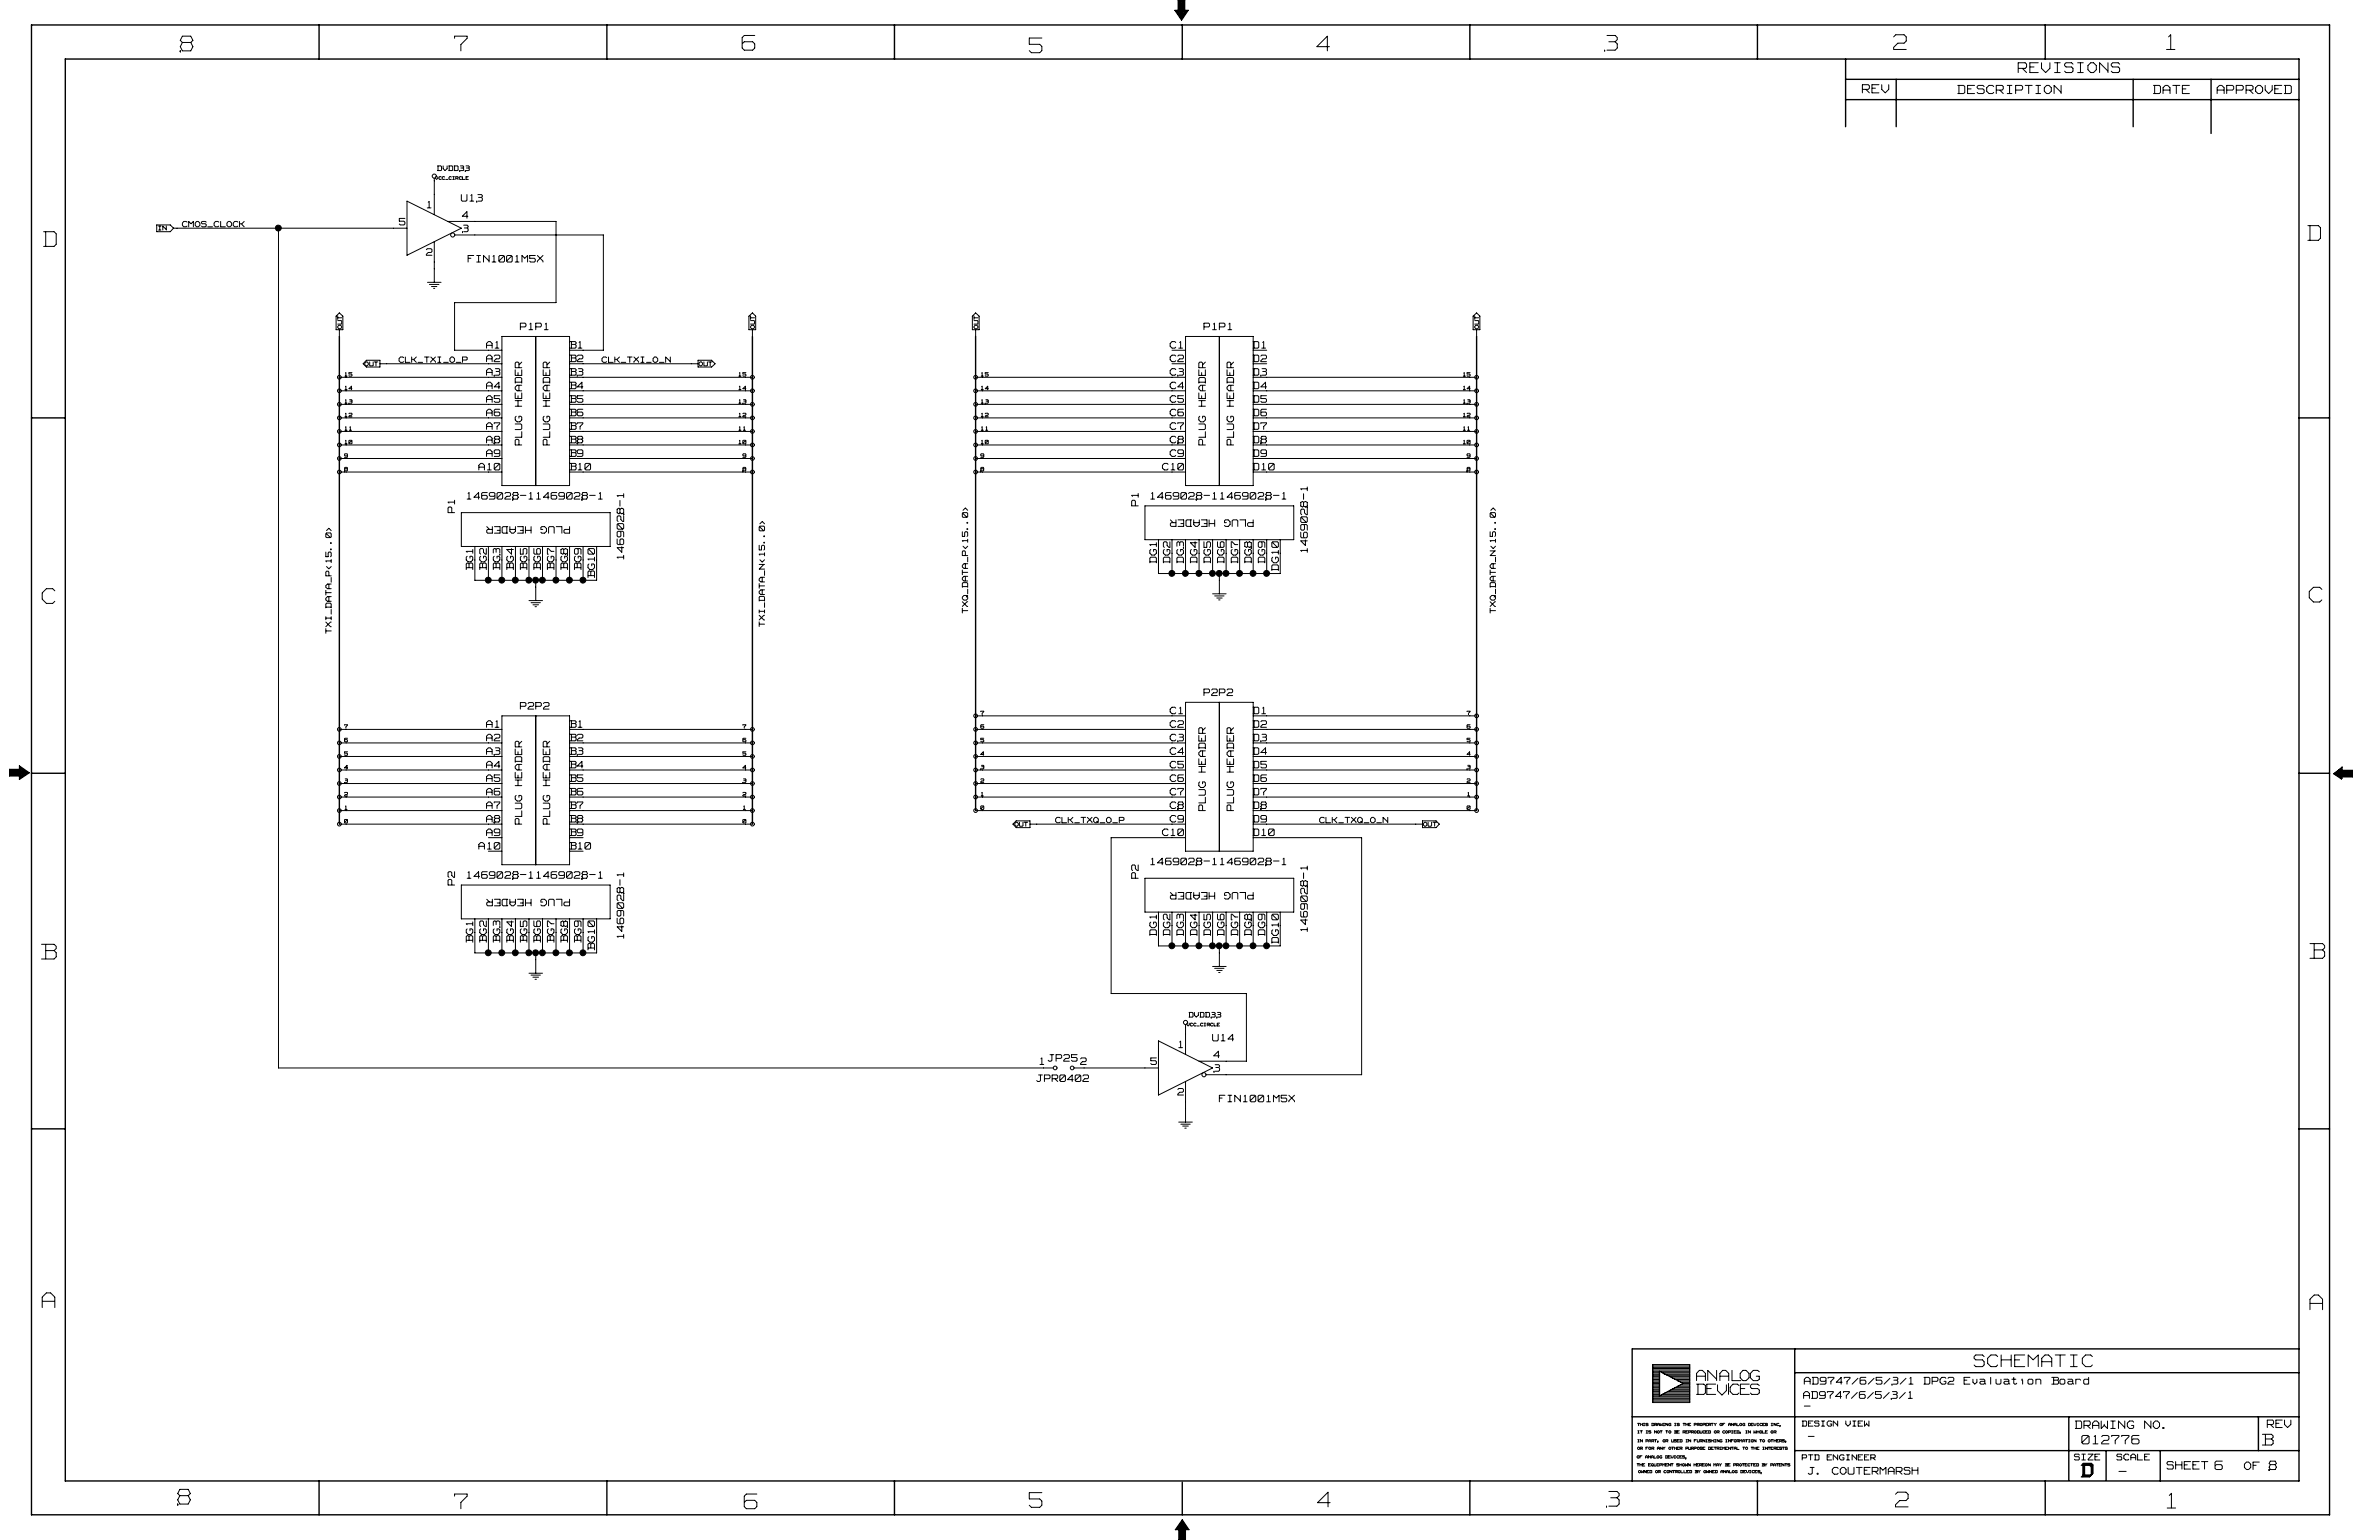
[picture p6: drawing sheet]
<svg xmlns="http://www.w3.org/2000/svg" width="432mm" height="279mm" viewBox="0 0 432 279" stroke-linecap="round" stroke-linejoin="round" font-family="sans-serif">
<defs><g id="words">
<g font-size="5" fill="#fff">
<text x="32.7" y="9.7">8</text>
<text x="82.5" y="9.7">7</text>
<text x="134.7" y="9.6">6</text>
<text x="186.8" y="10.1">5</text>
<text x="239" y="9.7">4</text>
<text x="291.3" y="9.6">3</text>
<text x="343.7" y="9.5">2</text>
<text x="393.2" y="9.5">1</text>
<text x="7.9" y="45.2">D</text>
<text x="418.9" y="44.1">D</text>
<text x="7.7" y="110">C</text>
<text x="419.1" y="109.7">C</text>
<text x="7.5" y="174.5">B</text>
<text x="419.3" y="174.4">B</text>
<text x="7.7" y="237.7">A</text>
<text x="419.3" y="238.1">A</text>
<text x="32.3" y="273.4">8</text>
<text x="82.5" y="274.2">7</text>
<text x="135.1" y="274.2">6</text>
<text x="186.8" y="274">5</text>
<text x="239.1" y="273.9">4</text>
<text x="291.6" y="273.8">3</text>
<text x="344" y="273.9">2</text>
<text x="393.4" y="274.1">1</text>
</g>
<g font-size="4" fill="#fff">
<text x="358.3" y="248.4">SCHEMATIC</text>
<text x="378" y="268.1">D</text>
</g>
<text font-size="3.7" fill="#fff" x="410.6" y="262.6">B</text>
<g font-size="3.6" fill="#fff">
<text x="307.9" y="250.9">AN A L G</text>
<text x="315.8" y="250.9">O</text>
<text x="307.9" y="253.4">DEV CES</text>
</g>
<text font-size="3.4" fill="#fff" x="366.3" y="13.5">REVISIONS</text>
<g font-size="2.9" fill="#fff">
<text x="377.9" y="262.3">012776</text>
<text x="384.6" y="268.2">-</text>
</g>
<g font-size="2.8" fill="#fff">
<text x="338" y="17.2">REV</text>
<text x="355.3" y="17.3">DESCRIPTION</text>
<text x="390.9" y="17.3">DATE</text>
<text x="402.4" y="17.3">APPROVED</text>
</g>
<g font-size="2.7" fill="#fff">
<text x="95.1" y="80.7" transform="rotate(-90 95.1 80.7)">PLUG HEADER</text>
<text x="100.2" y="80.7" transform="rotate(-90 100.2 80.7)">PLUG HEADER</text>
<text x="219.2" y="80.7" transform="rotate(-90 219.2 80.7)">PLUG HEADER</text>
<text x="224.3" y="80.7" transform="rotate(-90 224.3 80.7)">PLUG HEADER</text>
<text x="82.9" y="93" transform="rotate(-90 82.9 93)">P1</text>
<text x="103.4" y="95.2" transform="rotate(180 103.4 95.2)">PLUG HEADER</text>
<text x="207" y="91.8" transform="rotate(-90 207 91.8)">P1</text>
<text x="227.5" y="93.9" transform="rotate(180 227.5 93.9)">PLUG HEADER</text>
<text x="113.6" y="101.4" transform="rotate(-90 113.6 101.4)">1469028-1</text>
<text x="237.7" y="100.2" transform="rotate(-90 237.7 100.2)">1469028-1</text>
<text x="86.2" y="103.3" transform="rotate(-90 86.2 103.3)">BG1</text>
<text x="88.7" y="103.3" transform="rotate(-90 88.7 103.3)">BG2</text>
<text x="91.1" y="103.3" transform="rotate(-90 91.1 103.3)">BG3</text>
<text x="93.6" y="103.3" transform="rotate(-90 93.6 103.3)">BG4</text>
<text x="96.1" y="103.3" transform="rotate(-90 96.1 103.3)">BG5</text>
<text x="98.5" y="103.3" transform="rotate(-90 98.5 103.3)">BG6</text>
<text x="101" y="103.3" transform="rotate(-90 101 103.3)">BG7</text>
<text x="103.4" y="103.3" transform="rotate(-90 103.4 103.3)">BG8</text>
<text x="105.9" y="103.3" transform="rotate(-90 105.9 103.3)">BG9</text>
<text x="108.3" y="104.8" transform="rotate(-90 108.3 104.8)">BG10</text>
<text x="210.3" y="102.1" transform="rotate(-90 210.3 102.1)">DG1</text>
<text x="212.8" y="102.1" transform="rotate(-90 212.8 102.1)">DG2</text>
<text x="215.2" y="102.1" transform="rotate(-90 215.2 102.1)">DG3</text>
<text x="217.7" y="102.1" transform="rotate(-90 217.7 102.1)">DG4</text>
<text x="220.1" y="102.1" transform="rotate(-90 220.1 102.1)">DG5</text>
<text x="222.6" y="102.1" transform="rotate(-90 222.6 102.1)">DG6</text>
<text x="225.1" y="102.1" transform="rotate(-90 225.1 102.1)">DG7</text>
<text x="227.5" y="102.1" transform="rotate(-90 227.5 102.1)">DG8</text>
<text x="230" y="102.1" transform="rotate(-90 230 102.1)">DG9</text>
<text x="232.5" y="103.5" transform="rotate(-90 232.5 103.5)">DG10</text>
<text x="95.1" y="149.5" transform="rotate(-90 95.1 149.5)">PLUG HEADER</text>
<text x="100.2" y="149.5" transform="rotate(-90 100.2 149.5)">PLUG HEADER</text>
<text x="219.2" y="147.1" transform="rotate(-90 219.2 147.1)">PLUG HEADER</text>
<text x="224.3" y="147.1" transform="rotate(-90 224.3 147.1)">PLUG HEADER</text>
<text x="82.9" y="160.6" transform="rotate(-90 82.9 160.6)">P2</text>
<text x="207" y="159.3" transform="rotate(-90 207 159.3)">P2</text>
<text x="227.5" y="161.5" transform="rotate(180 227.5 161.5)">PLUG HEADER</text>
<text x="103.4" y="162.8" transform="rotate(180 103.4 162.8)">PLUG HEADER</text>
<text x="86.2" y="170.9" transform="rotate(-90 86.2 170.9)">BG1</text>
<text x="88.7" y="170.9" transform="rotate(-90 88.7 170.9)">BG2</text>
<text x="91.1" y="170.9" transform="rotate(-90 91.1 170.9)">BG3</text>
<text x="93.6" y="170.9" transform="rotate(-90 93.6 170.9)">BG4</text>
<text x="96.1" y="170.9" transform="rotate(-90 96.1 170.9)">BG5</text>
<text x="98.5" y="170.9" transform="rotate(-90 98.5 170.9)">BG6</text>
<text x="101" y="170.9" transform="rotate(-90 101 170.9)">BG7</text>
<text x="103.4" y="170.9" transform="rotate(-90 103.4 170.9)">BG8</text>
<text x="105.9" y="170.9" transform="rotate(-90 105.9 170.9)">BG9</text>
<text x="108.3" y="172.3" transform="rotate(-90 108.3 172.3)">BG10</text>
<text x="113.6" y="170.2" transform="rotate(-90 113.6 170.2)">1469028-1</text>
<text x="210.3" y="169.7" transform="rotate(-90 210.3 169.7)">DG1</text>
<text x="212.8" y="169.7" transform="rotate(-90 212.8 169.7)">DG2</text>
<text x="215.2" y="169.7" transform="rotate(-90 215.2 169.7)">DG3</text>
<text x="217.7" y="169.7" transform="rotate(-90 217.7 169.7)">DG4</text>
<text x="220.1" y="169.7" transform="rotate(-90 220.1 169.7)">DG5</text>
<text x="222.6" y="169.7" transform="rotate(-90 222.6 169.7)">DG6</text>
<text x="225.1" y="169.7" transform="rotate(-90 225.1 169.7)">DG7</text>
<text x="227.5" y="169.7" transform="rotate(-90 227.5 169.7)">DG8</text>
<text x="230" y="169.7" transform="rotate(-90 230 169.7)">DG9</text>
<text x="232.5" y="171.1" transform="rotate(-90 232.5 171.1)">DG10</text>
<text x="237.7" y="169" transform="rotate(-90 237.7 169)">1469028-1</text>
</g>
<g font-size="2.6" fill="#fff">
<text x="376.7" y="259.4">DRAWING</text>
<text x="389.2" y="259.4">NO.</text>
<text x="411.5" y="259.2">REV</text>
<text x="393.3" y="266.8">SHEET 6</text>
<text x="407.4" y="266.9">OF 8</text>
</g>
<g font-size="2.4" fill="#fff">
<text x="327.5" y="251.4">AD9747/6/5/3/1 DPG2 Evaluation Board</text>
<text x="327.4" y="254">AD9747/6/5/3/1</text>
<text x="327.5" y="256.1">-</text>
<text x="328.2" y="261.6">-</text>
<text x="328.2" y="267.7">J. COUTERMARSH</text>
</g>
<g font-size="2.3" fill="#fff">
<text x="72.5" y="41">5</text>
<text x="77.6" y="37.9">1</text>
<text x="83.7" y="36.7">U13</text>
<text x="83.9" y="39.8">4</text>
<text x="77.4" y="46.5">2</text>
<text x="83.9" y="42.2">3</text>
<text x="85" y="47.8">FIN1001M5X</text>
<text x="88.3" y="65.8">A2</text>
<text x="88.3" y="63.4">A1</text>
<text x="94.4" y="60">P1 P1</text>
<text x="103.4" y="65.8">B2</text>
<text x="103.4" y="63.4">B1</text>
<text x="212.4" y="65.8">C2</text>
<text x="212.4" y="63.4">C1</text>
<text x="218.5" y="60">P1 P1</text>
<text x="227.5" y="65.8">D2</text>
<text x="227.5" y="63.4">D1</text>
<text x="88.3" y="70.7">A4</text>
<text x="88.3" y="68.3">A3</text>
<text x="103.4" y="70.7">B4</text>
<text x="103.4" y="68.3">B3</text>
<text x="212.4" y="70.7">C4</text>
<text x="212.4" y="68.3">C3</text>
<text x="227.5" y="70.7">D4</text>
<text x="227.5" y="68.3">D3</text>
<text x="88.3" y="75.6">A6</text>
<text x="88.3" y="73.2">A5</text>
<text x="103.4" y="75.6">B6</text>
<text x="103.4" y="73.2">B5</text>
<text x="212.4" y="75.6">C6</text>
<text x="212.4" y="73.2">C5</text>
<text x="227.5" y="75.6">D6</text>
<text x="227.5" y="73.2">D5</text>
<text x="88.3" y="83">A9</text>
<text x="88.3" y="80.6">A8</text>
<text x="88.3" y="78.1">A7</text>
<text x="103.4" y="83">B9</text>
<text x="103.4" y="80.6">B8</text>
<text x="103.4" y="78.1">B7</text>
<text x="212.4" y="83">C9</text>
<text x="212.4" y="80.6">C8</text>
<text x="212.4" y="78.1">C7</text>
<text x="227.5" y="83">D9</text>
<text x="227.5" y="80.6">D8</text>
<text x="227.5" y="78.1">D7</text>
<text x="86.9" y="85.5">A10</text>
<text x="103.4" y="85.5">B10</text>
<text x="211" y="85.5">C10</text>
<text x="227.5" y="85.5">D10</text>
<text x="84.8" y="90.8">1469028-1</text>
<text x="97.4" y="90.8">1469028-1</text>
<text x="208.9" y="90.8">1469028-1</text>
<text x="221.5" y="90.8">1469028-1</text>
<text x="94.4" y="128.9">P2 P2</text>
<text x="212.4" y="129.7">C1</text>
<text x="218.5" y="126.4">P2 P2</text>
<text x="227.5" y="129.7">D1</text>
<text x="88.3" y="132.2">A1</text>
<text x="88.3" y="137.1">A3</text>
<text x="88.3" y="134.6">A2</text>
<text x="103.4" y="137.1">B3</text>
<text x="103.4" y="134.6">B2</text>
<text x="103.4" y="132.2">B1</text>
<text x="212.4" y="137.1">C4</text>
<text x="212.4" y="134.6">C3</text>
<text x="212.4" y="132.2">C2</text>
<text x="227.5" y="137.1">D4</text>
<text x="227.5" y="134.6">D3</text>
<text x="227.5" y="132.2">D2</text>
<text x="88.3" y="142">A5</text>
<text x="88.3" y="139.5">A4</text>
<text x="103.4" y="142">B5</text>
<text x="103.4" y="139.5">B4</text>
<text x="212.4" y="142">C6</text>
<text x="212.4" y="139.5">C5</text>
<text x="227.5" y="142">D6</text>
<text x="227.5" y="139.5">D5</text>
<text x="88.3" y="149.4">A8</text>
<text x="88.3" y="146.9">A7</text>
<text x="88.3" y="144.4">A6</text>
<text x="103.4" y="149.4">B8</text>
<text x="103.4" y="146.9">B7</text>
<text x="103.4" y="144.4">B6</text>
<text x="212.4" y="149.4">C9</text>
<text x="212.4" y="146.9">C8</text>
<text x="212.4" y="144.4">C7</text>
<text x="227.5" y="149.4">D9</text>
<text x="227.5" y="146.9">D8</text>
<text x="227.5" y="144.4">D7</text>
<text x="86.9" y="154.3">A10</text>
<text x="88.3" y="151.8">A9</text>
<text x="103.4" y="151.8">B9</text>
<text x="103.4" y="154.3">B10</text>
<text x="211" y="151.8">C10</text>
<text x="227.5" y="151.8">D10</text>
<text x="84.8" y="159.6">1469028-1</text>
<text x="97.4" y="159.6">1469028-1</text>
<text x="208.9" y="157.1">1469028-1</text>
<text x="221.5" y="157.1">1469028-1</text>
<text x="214" y="190.3">1</text>
<text x="220.1" y="189.1">U14</text>
<text x="188.2" y="196.4">JPR0402</text>
<text x="188.8" y="193.3">1</text>
<text x="190.2" y="192.7">JP25</text>
<text x="196.1" y="193.3">2</text>
<text x="208.9" y="193.3">5</text>
<text x="220.3" y="192.1">4</text>
<text x="220.3" y="194.6">3</text>
<text x="213.8" y="198.9">2</text>
<text x="221.3" y="200.1">FIN1001M5X</text>
</g>
<g font-size="2.2" fill="#fff">
<text x="139.1" y="113.7" transform="rotate(-90 139.1 113.7)">TXI_DATA_N&lt;15..0&gt;</text>
<text x="176" y="111.2" transform="rotate(-90 176 111.2)">TXQ_DATA_P&lt;15..0&gt;</text>
<text x="271.8" y="111.2" transform="rotate(-90 271.8 111.2)">TXQ_DATA_N&lt;15..0&gt;</text>
<text x="60.5" y="114.9" transform="rotate(-90 60.5 114.9)">TXI_DATA_P&lt;15..0&gt;</text>
</g>
<g font-size="2" fill="#fff">
<text x="376.5" y="265">SIZE</text>
<text x="384.2" y="265">SCALE</text>
</g>
<g font-size="1.9" fill="#fff">
<text x="33.1" y="41.3">CMOS_CLOCK</text>
<text x="72.4" y="65.9">CLK_TXI_O_P</text>
<text x="109.3" y="65.9">CLK_TXI_O_N</text>
<text x="191.6" y="149.4">CLK_TXQ_O_P</text>
<text x="239.5" y="149.4">CLK_TXQ_O_N</text>
</g>
<g font-size="1.8" fill="#fff">
<text x="327.1" y="258.9">DESIGN</text>
<text x="334.8" y="258.9">VIEW</text>
<text x="327.1" y="265">PTD ENGINEER</text>
</g>
<g font-size="1.6" fill="#fff">
<text x="79.4" y="31.1">DVDD33</text>
<text x="62.3" y="59.6" transform="rotate(-90 62.3 59.6)">OUT</text>
<text x="137.2" y="59.6" transform="rotate(-90 137.2 59.6)">OUT</text>
<text x="177.8" y="59.6" transform="rotate(-90 177.8 59.6)">OUT</text>
<text x="268.6" y="59.6" transform="rotate(-90 268.6 59.6)">OUT</text>
<text x="215.8" y="184.7">DVDD33</text>
</g>
<g font-size="1.4" fill="#fff">
<text x="28.8" y="41.9">IN</text>
<text x="66.2" y="66.5">OUT</text>
<text x="126.9" y="66.5">OUT</text>
<text x="184.2" y="150.1">OUT</text>
<text x="258.4" y="150.1">OUT</text>
</g>
<g font-size="1.2" fill="#fff">
<text x="62.6" y="70.8">14</text>
<text x="62.6" y="68.4">15</text>
<text x="134.1" y="68.4">15</text>
<text x="134.1" y="70.8">14</text>
<text x="178.1" y="70.8">14</text>
<text x="178.1" y="68.4">15</text>
<text x="265.6" y="70.8">14</text>
<text x="265.6" y="68.4">15</text>
<text x="62.6" y="73.3">13</text>
<text x="62.6" y="75.7">12</text>
<text x="134.1" y="73.3">13</text>
<text x="134.1" y="75.7">12</text>
<text x="178.1" y="75.7">12</text>
<text x="178.1" y="73.3">13</text>
<text x="265.6" y="75.7">12</text>
<text x="265.6" y="73.3">13</text>
<text x="62.5" y="83.1">9</text>
<text x="62.6" y="78.2">11</text>
<text x="62.6" y="80.6">10</text>
<text x="134.1" y="78.2">11</text>
<text x="134.1" y="80.6">10</text>
<text x="134.8" y="83.1">9</text>
<text x="178" y="83.1">9</text>
<text x="178.1" y="80.6">10</text>
<text x="178.1" y="78.2">11</text>
<text x="265.6" y="80.6">10</text>
<text x="265.6" y="78.2">11</text>
<text x="266.3" y="83.1">9</text>
<text x="62.5" y="85.6">8</text>
<text x="134.8" y="85.6">8</text>
<text x="178" y="85.6">8</text>
<text x="266.3" y="85.6">8</text>
<text x="178" y="129.8">7</text>
<text x="266.3" y="129.8">7</text>
<text x="62.5" y="132.2">7</text>
<text x="62.5" y="134.7">6</text>
<text x="62.5" y="137.2">5</text>
<text x="134.8" y="137.2">5</text>
<text x="134.8" y="134.7">6</text>
<text x="134.8" y="132.2">7</text>
<text x="178" y="137.2">4</text>
<text x="178" y="134.7">5</text>
<text x="178" y="132.2">6</text>
<text x="266.3" y="137.2">4</text>
<text x="266.3" y="134.7">5</text>
<text x="266.3" y="132.2">6</text>
<text x="62.5" y="139.6">4</text>
<text x="62.5" y="142.1">3</text>
<text x="134.8" y="139.6">4</text>
<text x="134.8" y="142.1">3</text>
<text x="178" y="142.1">2</text>
<text x="178" y="139.6">3</text>
<text x="266.3" y="142.1">2</text>
<text x="266.3" y="139.6">3</text>
<text x="62.5" y="144.5">2</text>
<text x="62.5" y="149.4">0</text>
<text x="62.6" y="147">1</text>
<text x="134.8" y="149.4">0</text>
<text x="134.8" y="144.5">2</text>
<text x="134.9" y="147">1</text>
<text x="178" y="147">0</text>
<text x="178.1" y="144.5">1</text>
<text x="266.3" y="147">0</text>
<text x="266.4" y="144.5">1</text>
</g>
<g font-size="1" fill="#fff">
<text x="79" y="32.6">VCC_CIRCLE</text>
<text x="215.4" y="186.2">VCC_CIRCLE</text>
</g>
<g font-size=".8" fill="#fff">
<text x="297.2" y="258.7">THIS</text>
<text x="297.2" y="263.1">OR</text>
<text x="297.3" y="261.7">IN</text>
<text x="297.3" y="260.1">IT</text>
<text x="298.7" y="263.1">FOR</text>
<text x="298.8" y="260.1">IS</text>
<text x="298.8" y="261.7">PART,</text>
<text x="299.8" y="258.7">DRAWING</text>
<text x="300.3" y="260.1">NOT</text>
<text x="300.8" y="263.1">ANY</text>
<text x="301.8" y="261.7">OR</text>
<text x="302.3" y="260.1">TO</text>
<text x="302.8" y="263.1">OTHER</text>
<text x="303.4" y="261.7">USED</text>
<text x="303.8" y="258.7">IS</text>
<text x="303.9" y="260.1">BE</text>
<text x="305.4" y="258.7">THE</text>
<text x="305.4" y="260.1">REPRODUCED</text>
<text x="305.9" y="263.1">PURPOSE</text>
<text x="305.9" y="261.7">IN</text>
<text x="307.4" y="258.7">PROPERTY</text>
<text x="307.4" y="261.7">FURNISHING</text>
<text x="309.9" y="263.1">DETRIMENTAL</text>
<text x="311" y="260.1">OR</text>
<text x="312" y="258.7">OF</text>
<text x="312.5" y="260.1">COPIED,</text>
<text x="313" y="261.7">INFORMATION</text>
<text x="313.5" y="258.7">ANALOG</text>
<text x="316" y="263.1">TO</text>
<text x="316.6" y="260.1">IN</text>
<text x="317" y="258.7">DEVICES</text>
<text x="317.5" y="263.1">THE</text>
<text x="318.1" y="260.1">WHOLE</text>
<text x="319.1" y="261.7">TO</text>
<text x="319.6" y="263.1">INTERESTS</text>
<text x="320.6" y="261.7">OTHERS,</text>
<text x="321.1" y="258.7">INC.</text>
<text x="321.1" y="260.1">OR</text>
<text x="297.1" y="266.1">THE</text>
<text x="297.1" y="264.6">OF</text>
<text x="297.4" y="267.3">OWNED</text>
<text x="298.7" y="264.6">ANALOG</text>
<text x="299.2" y="266.1">EQUIPMENT</text>
<text x="300.4" y="267.3">OR</text>
<text x="302" y="267.3">CONTROLLED</text>
<text x="302.2" y="264.6">DEVICES.</text>
<text x="304.2" y="266.1">SHOWN</text>
<text x="307.3" y="266.1">HEREON</text>
<text x="307.6" y="267.3">BY</text>
<text x="309.1" y="267.3">OWNED</text>
<text x="310.9" y="266.1">MAY</text>
<text x="312.1" y="267.3">ANALOG</text>
<text x="312.9" y="266.1">BE</text>
<text x="314.4" y="266.1">PROTECTED</text>
<text x="315.7" y="267.3">DEVICES.</text>
<text x="319.5" y="266.1">BY</text>
<text x="321" y="266.1">PATENTS</text>
</g>
</g></defs>
<g fill="none" stroke="#000" stroke-width=".25">
<path d="M5.7 4.5h417.1v270.3h-417.1zM11.9 10.7h405.4v258h-405.4zM57.9 4.5v6.2M110.2 4.5v6.2M162.3 4.5v6.2M214.6 4.5v6.2M266.8 4.5v6.2M319 4.5v6.2M335 14.4h82.3M335 10.7v12.3M335 18.1h82.3M344.2 14.4v8.6"/>
<path d="M371.2 4.5v6.2M387.2 14.4v8.6M401.3 14.4v9.8M5.7 75.8h6.2M61.6 61v88.5M136.6 61v88.5M177.1 61v86.1M268 61v86.1M417.3 75.8h5.5M5.7 140.3h6.2M417.3 140.3h5.5M5.7 204.8h6.2"/>
<path d="M417.3 204.8h5.5M296.2 244.7v24M296.2 257h121.1M296.3 244.7h121M301.2 248.8v4.4M325.8 244.7v24M325.8 249h91.5M375.5 257v11.6M409.9 257v6.2M57.9 268.7v6.1M110.2 268.7v6.1M162.3 268.7v6.1"/>
<path d="M214.6 268.9v5.9M266.8 268.7v6.1M319 268.7v6.1M325.8 263.2h91.5M371.2 268.7v6.1M382.3 263.2v5.4M392.1 263.2v5.5"/>
</g>
<g fill="none" stroke="#000" stroke-width=".18">
<path d="M32.7 9.2h.1M33.1 7.7l-.4 .8 .4 .7h1.5M33.1 7.7h1.5M34.6 6.6h-1.5l-.4 .7 .4 .4M34.6 6.6l.4 .7-.4 .4 .4 .8-.4 .7M82.5 6.6v.3M82.5 6.6h2.3M83.7 8.1v1.1M84.8 7l-1.1 1.1M84.8 6.6v.3M134.7 8.7l.4 .4M134.7 6.9v1.8"/>
<path d="M135.1 7.6l-.4 .3M135.1 6.4l-.4 .4M135.1 7.6h1.5M135.1 9.1h1.5M135.1 6.4h1.9M136.6 7.6l.4 .4M137 8v.7M137 8.7l-.4 .4M186.8 9.2l.4 .4M186.8 6.9v1.1M186.9 8h1.8M186.9 6.9h2.2"/>
<path d="M187.2 9.6h1.5M188.7 8l.4 .4M189.1 8.5v.7l-.4 .4M213.8 0h1.3v1.9h.6l-1.2 1.8-1.3-1.8h.6zM214 .1h.9v1.9h.5l-.9 1.4-1.1-1.4h.6zM214.1 .3h.7v1.8h.4l-.7 1.1-.8-1.1h.4zM214.2 .4h.5v1.8h.2l-.4 .8-.5-.8h.2zM214.3 .5h.3l.1 1.8-.2 .4-.3-.4h.1zM214.5 .6v2M239.1 8.5h2.2M240.9 6.6v2.6M240.9 6.6l-1.9 1.9"/>
<path d="M291.3 9.1h.1M291.7 9.1h1.4M291.7 6.4h1.4M292 7.6h1.1M293.2 6.4l.3 .4M293.2 7.6l.3 .4M293.5 6.9v.3M293.5 8v.7M293.5 8.7l-.3 .4M293.5 7.2l-.3 .4M338 15.4h1M338 15.4v1.4"/>
<path d="M338.1 16.2h.9M338.7 16.3l.6 .5M339.1 15.4l.2 .2M339.3 16l-.2 .2M339.3 15.6v.4M339.8 15.4h1.2M339.8 15.4v1.4M339.8 16h.6M339.8 16.8h1.2M341.5 16.2l.6 .6M341.5 15.4v.8M342.8 15.4v.8"/>
<path d="M342.8 16.2l-.6 .6M343.7 8.6v.4h2.3M344.1 6.3l-.4 .4M344.1 6.3h1.5M344.5 7.8l-.8 .8M344.5 7.8h1.1M345.6 6.3l.4 .4M346 6.7v.7M346 7.5l-.4 .3M355.3 15.5h1.1M355.3 17h1.1M355.6 15.5v1.4"/>
<path d="M356.4 15.5l.2 .2M356.6 15.7v1.1l-.2 .2M357.1 15.5h1.3M357.1 15.5v1.5M357.2 17h1.2M357.2 16.1h.6M358.9 15.7v.2M358.9 15.9l.2 .2M358.9 16.8l.2 .2M359.1 15.5l-.2 .2M359.1 15.5h.8M359.1 17h.8"/>
<path d="M359.1 16.1h.8M359.9 15.5l.2 .2M359.9 16.1l.2 .2M360.1 16.4v.3l-.2 .3M360.6 16v.5M360.6 16.6l.4 .4M361 15.5l-.4 .4M361.1 15.5h.5M361.1 17h.5M361.7 15.5l.2 .2M361.9 16.8l-.2 .2M362.3 15.5h1"/>
<path d="M362.3 15.5v1.5M362.4 16.3h.9M363 16.4l.6 .6M363.4 15.5l.2 .2M363.6 15.7v.4l-.2 .2M364.3 15.5h.9M364.3 17h.9M364.7 15.5v1.4M365.8 15.5h1.1M365.8 15.5v1.5M365.9 16.3h1M366.3 11.4h1.2"/>
<path d="M366.3 11.4v1.8M366.4 12.4h1.1M366.9 15.5l.2 .2M367.1 15.7v.4l-.2 .2M367.1 12.4l.7 .8M367.6 15.5h1.3M367.6 11.4l.2 .3v.4M367.8 12.1l-.2 .3M368.2 15.5v1.5M368.4 11.4h1.6M368.4 11.4v1.8M368.5 12.1h.7"/>
<path d="M368.5 13.2h1.5M369.5 15.5h.9M369.5 17h.9M370 15.5v1.4M370.5 12.4l.8 .7M370.5 11.4v1M371.1 16.6l.4 .4h.4M371.1 16v.5M371.9 15.5h-.4l-.4 .4M371.9 15.5l.4 .4M372.1 11.4v1M372.1 12.4l-.8 .8"/>
<path d="M372.3 16v.5M372.3 16.6l-.4 .4M372.8 15.5l1.3 1.2M372.8 15.5v1.5M372.9 11.4h1M372.9 13.2h1M373.4 11.4v1.7M374.1 15.5v1.5M374.7 11.6v.3M374.7 11.9l.3 .2M374.7 12.9l.3 .3M375 11.4l-.2 .2"/>
<path d="M375 11.4h1M375 12.1h1M375 13.2h1M376 11.4l.3 .2M376 12.1l.3 .3M376.3 12.4v.5M376.3 12.9l-.3 .3M377.1 11.4h1M377.1 13.2h1M377.6 11.4v1.7M379 12.7l.5 .5M379 11.9v.7"/>
<path d="M379.5 11.4l-.5 .5M379.5 11.4h.4M379.5 13.2h.4M380 11.4l.5 .5M380.5 11.9v.7M380.5 12.7l-.5 .5M381.1 11.4l1.5 1.5M381.1 11.4v1.8M382.6 11.4v1.8M383.2 11.6v.3M383.2 11.9l.3 .2M383.2 12.9l.3 .3"/>
<path d="M383.5 11.4l-.3 .2M383.5 11.4h.9M383.5 12.1h.9M383.5 13.2h.9M384.5 11.4l.2 .2M384.5 12.1l.2 .3M384.7 12.4v.5M384.7 12.9l-.2 .3M390.9 15.5h1M390.9 17h1M391.1 15.5v1.4M391.9 15.5l.2 .2"/>
<path d="M392.1 15.7v1.1l-.2 .2M392.6 16v1M392.6 16.3h1.2M393 15.5l-.4 .4M393.1 15.5h.3M393.2 9h1.6M393.4 15.5l.5 .4M393.9 16v1M394 6.3v2.6M394 6.3l-.4 .4M394.4 15.5h1.2M395 15.5v1.5"/>
<path d="M396.1 15.5h1.3M396.1 15.5l.1 1.5h1.2M396.2 16.1h.5M402.4 16v1M402.5 16.3h1.1M402.8 15.5l-.4 .4M402.9 15.5h.3M403.3 15.5l.4 .4M403.7 16v1M404.2 15.5h1M404.2 15.5v1.5M404.2 16.3h1"/>
<path d="M405.2 15.5l.2 .2M405.4 15.7v.4l-.2 .2M405.9 15.5h1M405.9 15.5v1.5M405.9 16.3h1M407 15.5l.2 .2M407.2 15.7v.4l-.2 .2M407.7 15.5h1M407.7 15.5v1.5M407.7 16.3h1M408.3 16.4l.6 .6M408.7 15.5l.2 .2"/>
<path d="M408.9 15.7v.4l-.2 .2M409.4 16.6l.4 .4M409.4 16v.5M409.8 15.5l-.4 .4M409.9 15.5h.3M409.9 17h.3M410.3 15.5l.4 .4M410.7 16v.5M410.7 16.6l-.4 .4M411.1 16.3l.6 .6M411.1 15.5v.8M412.4 15.5v.8"/>
<path d="M412.4 16.3l-.6 .7M412.9 15.5h1.2M412.9 15.5v1.5M412.9 17h1.2M412.9 16.1h.6M414.6 15.5h1M414.6 17h1M414.8 15.5v1.4M415.7 15.5l.2 .2M415.9 15.7v1.1l-.2 .2M72.5 39.6v.5M72.5 39.6h1"/>
<path d="M73.9 36.5l9.8 4.9-9.8 4.9zM77.6 37.7h.6M77.9 36.5l-.2 .2M77.9 36.6v1.1M78.8 32.3v6.6M79 32.3l.2 .2M79 32v.3M79.4 30.9h.6M79.4 30.1h.6M79.5 32v.3M79.5 32.3l-.3 .3M79.5 30.1v.8"/>
<path d="M79.7 32.3v.1M79.7 32.4l.1 .2M79.8 32l-.1 .2M79.8 32h.2M79.8 32.6h.2M80 32l.1 .1M80 30.1l.1 .1M80.1 32.5l-.1 .1M80.1 30.9h-.1M80.1 30.3v.5M80.3 32.3v.1M80.3 32.4l.1 .2"/>
<path d="M80.4 32l-.1 .2M80.4 32h.2M80.4 32.6h.2M80.4 30.6l.3 .3M80.4 30.1v.5M80.6 32l.1 .1M80.7 32.5l-.1 .1M80.9 32.6h.4M81.2 30.1v.5M81.2 30.6l-.4 .3M81.4 30.9h.6M81.4 30.1h.6"/>
<path d="M81.5 32.3v.1M81.5 32.4l.1 .2M81.5 30.1v.8M81.6 32l-.1 .2M81.7 32h.1M81.7 32.6h.1M81.8 32l.1 .1M81.9 32.5l-.1 .1M82 30.1l.2 .1M82.2 32h.3M82.2 32.6h.3M82.2 30.9h-.2"/>
<path d="M82.2 30.3v.5M82.3 32.1v.4M82.4 30.1h.6l.1 .1M82.5 30.1v.8M82.7 32h.3M82.7 32.1v.5M82.8 32.3h.2M83 32.4l.1 .2M83.1 32v.1M83.1 32.3h.1M83.1 30.3v.5M83.1 32.2h.1"/>
<path d="M83.1 30.9h-.7M83.4 32.3v.1M83.4 32.4l.1 .2M83.4 30.9h.1M83.5 32l-.1 .2M83.5 32h.2M83.5 32.6h.2M83.6 30.9h.4M83.6 30.1h.4M83.7 30.5h.3M83.7 32l.1 .1M83.7 35.3v1l.2 .2"/>
<path d="M83.8 32.5l-.1 .1M83.9 32v.6M83.9 36.5h.6M83.9 39.2h1M84 32.6h.4M84 30.1l.2 .1M84.1 30.5l.1 .3M84.2 30.3h.1M84.2 30.9h-.2M84.2 30.4l-.2 .1M84.5 30.9h.1M84.6 32h.4"/>
<path d="M84.6 32.1v.5M84.6 30.9h.4M84.6 30.1h.4M84.6 32.3h.2M84.6 32.6h.4M84.7 30.5h.3M84.8 35.3v1l-.2 .2M84.8 38.4v1.2M84.8 38.4l-.9 .8M85 30.1l.2 .1M85.1 30.5l.1 .3M85.2 30.3h.1"/>
<path d="M85.2 30.9h-.2M85.2 30.4l-.2 .1M85.3 36.5h.7M85.6 35.3l-.1 .2M85.6 35.3v1.1M86.5 36.5h.1M86.7 36.5h.6M86.7 35.3h.6M86.9 35.8h.4M87.4 35.3l.1 .2M87.4 35.9l.1 .1M87.5 35.5v.1"/>
<path d="M87.5 36l-.1 .5M87.5 35.6l-.1 .2M7.9 42h1.9l.4 .4M8.3 42.1v2.6M10.2 42.5v1.8M10.2 44.3l-.4 .4h-1.9M28.4 40.8h2.5l.6 .6-.6 .6h-2.5zM28.8 41h.4M28.8 41.7h.4M29 41.1v.6M29.5 41l.6 .6M29.5 41.1v.6"/>
<path d="M30.2 41v.7M31.5 41.4h42.4M33.1 40.5v.4M33.1 40.9l.3 .2M33.4 40.2l-.3 .3M33.4 40.2l.6 .1M34 41l-.6 .1M34.2 40.2l.4 .4M34.2 40.2v.9M35.1 40.2v.9M35.1 40.2l-.4 .4M35.4 40.5v.4"/>
<path d="M35.4 40.9l.3 .2M35.7 40.2l-.3 .3M35.7 40.2h.2M35.7 41.1h.2M36 40.2l.3 .3M36.3 40.5v.4M36.3 40.9l-.3 .2M36.6 40.3v.1M36.6 40.5l.1 .1M36.6 41l.1 .1M36.7 40.2l-.1 .1M36.7 40.6h.5"/>
<path d="M36.7 40.2h.5M36.7 41.1h.5M37.3 40.2l.1 .1M37.3 40.6l.1 .1M37.4 40.8v.2M37.4 41l-.1 .1M37.7 41.1h.9M38.9 40.5v.4M38.9 40.9l.2 .2M39.1 40.2l-.2 .3M39.2 40.2h.3M39.2 41.1h.3"/>
<path d="M39.5 40.2l.2 .1M39.7 41l-.2 .1M40 40.2l.1 .9h.8M41.2 40.5v.4M41.2 40.9l.2 .2M41.4 40.2l-.2 .3M41.5 40.2h.2M41.5 41.1h.2M41.7 40.2l.3 .3M42 40.5v.4M42 40.9l-.3 .2M42.3 40.9l.3 .2h.4"/>
<path d="M42.3 40.5v.4M43 40.2h-.4l-.3 .3M43 40.2l.2 .1M43.2 41l-.2 .1M43.5 40.2v.9M43.9 40.6v.1M43.9 40.8l.4 .3M44.3 40.2l-.4 .4h-.4M50.5 41.4v152.4h140.7M61 57.4l.6-.6 .6 .6v2.4h-1.2zM61.3 59.4l.5 .2M61.3 57.3v.7"/>
<path d="M61.3 59.3v.1M61.3 58.2h.6M61.3 58.8h.6M61.3 57.7h.7M61.6 59.8v1.2M61.8 59l-.5 .2M61.8 59l.2 .2M61.9 58.2l.1 .1M62 58.3v.4M62 59.3v.1M62 58.7l-.1 .1M62 59.4l-.2 .2"/>
<path d="M72.5 40.6l.1 .2M72.5 40.1h.8M72.7 40.8h.6M73.3 40.1l.2 .2M73.5 40.6l-.2 .2M73.5 40.3v.3M77.4 46.2v.1M77.4 46.3h1M77.6 45.1l-.2 .2M77.6 51.2h2.5M77.6 45.1h.6M77.7 45.8l-.3 .3"/>
<path d="M77.8 45.8h.4M77.9 51.6h1.8M78.2 45.1l.2 .2M78.3 52h1M78.4 45.3v.3M78.4 45.6l-.2 .2M78.7 52.3h.2M78.8 43.9v7.3M81.3 40.2h19.6v14.7h-18.4v8.6h8.6M82.5 42.6h27v20.9h-6.1M83.9 42h.1M84.2 42h.6"/>
<path d="M84.2 40.9h.6M84.3 41.4h.5M84.8 40.9l.2 .1M84.8 41.4l.2 .1M85 41.1h.1M85 41.6v.2M85 46.4v1.1M85 41.9l-.2 .1M85 41.2l-.2 .2M85 46.4h1M85 46.9h.5M86.5 47.5h.7"/>
<path d="M86.5 46.4h.7M86.9 46.4v1.1M87.8 46.4v1.1M87.8 46.4l.9 .9M88.8 46.4v1.1M89.3 47.5h.7M89.7 46.4l-.2 .1M89.7 46.4v1.1M90.6 47.4l.1 .1M90.6 46.6v.7l.8-.7M90.7 46.4l-.1 .1M90.8 47.5h.6"/>
<path d="M90.8 46.4h.6M91.4 46.4l.2 .1M91.4 46.5h.1M91.6 47.4l-.2 .1M91.6 46.6v.7M91.9 47.4l.2 .1M91.9 46.6v.7M92.1 46.4l-.2 .1M92.2 47.5h.6M92.2 46.4h.6M92.8 46.6l-.8 .7M92.8 46.5h.1"/>
<path d="M92.8 46.4l.2 .1M93 47.4l-.2 .1M93 46.6v.7M93.5 47.5h.7M93.9 46.4l-.2 .1M93.9 46.4v1.1M94.4 58.6h.8M94.4 58.7v1.1M94.5 59.3h.7M94.7 46.4l.5 .4M94.7 46.4v1.1M95.3 58.6l.2 .2"/>
<path d="M95.5 59.1l-.2 .2M95.5 58.8v.3M95.8 46.4v1.1M95.8 46.4l-.6 .5M96 59.8h.7M96.1 47.4l.2 .1M96.1 46.4v.5M96.2 46.9h.7M96.2 46.4h1M96.4 58.6l-.2 .2M96.4 47.5h.5M96.4 58.7v1.1"/>
<path d="M97 46.9l.2 .1M97.2 47.4l-.2 .1M97.2 47.1v.2M97.2 58.7v1.1M97.2 58.6h.8M97.3 59.3h.7M97.5 47.4v.1M97.5 46.4l1 .9M98.1 58.6l.2 .2M98.3 59.1l-.2 .2M98.3 58.8v.3M98.6 47.4v.1"/>
<path d="M98.6 46.4l-1.1 1M98.8 59.8h.7M99.1 58.6l-.1 .2M99.1 58.7v1.1M135.9 57.4l.7-.6 .6 .6v2.4h-1.3zM136.2 59.4l.2 .2M136.2 57.3v.7M136.2 59.3v.1M136.2 58.2h.6M136.2 58.8h.6M136.3 57.7h.6M136.4 59l-.2 .2"/>
<path d="M136.5 59h.2M136.5 59.6h.2M136.6 59.8v1.2M136.7 59l.2 .2M136.9 58.2v.1M136.9 58.3v.4M136.9 59.3v.1M136.9 58.7v.1M136.9 59.4l-.2 .2M176.5 57.4l.6-.6 .6 .6v2.4h-1.2zM176.8 59.4l.2 .2M176.8 57.3v.7"/>
<path d="M176.8 59.3v.1M176.8 58.2h.6M176.8 58.8h.6M176.8 57.7h.7M177 59l-.2 .2M177 59h.2M177 59.6h.2M177.1 59.8v1.2M177.3 59l.2 .2M177.4 58.2l.1 .1M177.5 58.3v.4M177.5 59.3v.1"/>
<path d="M177.5 58.7l-.1 .1M177.5 59.4l-.2 .2M218.5 58.7v1.1M218.5 58.6h.8M218.6 59.3h.7M219.4 58.6l.1 .2M219.5 58.8v.3M219.5 59.1l-.1 .2M220.1 59.8h.7M220.4 58.6l-.1 .2M220.4 58.7v1.1M221.3 58.7v1.1"/>
<path d="M221.3 58.6h.8M221.4 59.3h.7M222.2 58.6l.1 .2M222.3 59.1l-.1 .2M222.3 58.8v.3M222.9 59.8h.7M223.2 58.6l-.1 .2M223.2 58.7v1.1M267.4 57.4l.6-.6 .6 .6v2.4h-1.2zM267.7 59.4l.2 .2M267.7 57.3v.7M267.7 59.3v.1"/>
<path d="M267.7 58.2h.6M267.7 58.8h.6M267.7 57.7h.7M267.9 59l-.2 .2M267.9 59h.2M267.9 59.6h.2M268 59.8v1.2M268.2 59l.2 .2M268.3 58.2l.1 .1M268.4 58.3v.4M268.4 59.3v.1M268.4 58.7l-.1 .1"/>
<path d="M268.4 59.4l-.2 .2M418.9 40.9h1.9l.4 .4v1.9M419.3 41v2.6M421.2 43.2l-.4 .4h-1.9M61.6 68.5h29.5M61.6 70.9h29.5M61.6 73.4h29.5M61.6 75.8h29.5M61.6 78.3h29.5M62.6 68.2h.4M62.6 73.2h.4M62.6 75.6h.4"/>
<path d="M62.6 78.1h.4M62.6 70.7h.4M62.8 77.4l-.1 .1M62.8 67.6v.6M62.8 70.1v.6M62.8 72.6v.5M62.8 75v.6M62.8 77.5v.5M62.8 79.9v.6M62.8 79.9l-.1 .1M62.8 75l-.1 .1M62.8 72.5l-.1 .1"/>
<path d="M62.8 67.6l-.1 .1M62.8 70.1h-.1M63.3 73.2h.1M63.3 68.2h.5M63.3 67.6v.3M63.3 75.6h.1M63.4 75.6h.5M63.4 67.9h.4M63.4 67.6h.5M63.4 70.5h.5M63.4 78.1h.4M63.5 73.2h.3"/>
<path d="M63.5 72.5h.3M63.5 75.4l-.2 .1M63.5 72.8h.3M63.5 75.4h.3M63.6 77.4l-.1 .1M63.6 77.5v.5M63.8 75l-.5 .1M63.8 79.9l-.5 .1M63.8 80h.1M63.8 79.9l.1 .1M63.8 75l.1 .1M63.8 72.5l.1 .1"/>
<path d="M63.8 67.9l.1 .1M63.8 70.1v.6M63.8 70.1l-.5 .4M63.8 72.8l.1 .2M63.9 72.6h.1M63.9 68.2h-.1M63.9 68v.1M63.9 75.1v.1M63.9 75.2l-.1 .2M63.9 73.1l-.1 .1M63.9 72.7l-.1 .1M66.2 66.2l.2 .2"/>
<path d="M66.2 65.9v.2M66.4 65.7l-.2 .2M66.5 65.7l.3 .2M66.5 65.4h2.5v1.2h-2.5l-.6-.6zM66.8 66.2l-.3 .2M66.8 65.9v.2M67.1 66.3l.1 .1M67.1 65.7v.6M67.2 66.4h.4M67.7 66.3l-.1 .1M67.7 65.7v.6M67.9 65.7h.7"/>
<path d="M68.2 65.7v.7M69 66h22.1M72.4 65.1v.3M72.4 65.5l.3 .2M72.7 64.8l-.3 .3M72.7 64.8h.4M72.7 65.7h.4M73.1 64.8l.2 .1M73.3 65.6l-.2 .1M73.6 64.8v.9M73.6 65.7h.8M74.7 64.8v.9"/>
<path d="M74.8 65.2h.3M75.1 65.2v.1M75.2 65.4l.4 .3M75.6 64.8l-.5 .4M75.9 65.7h.8M77 64.8h.9M77.5 64.8v.9M78.2 65.7h.1M78.2 64.8l.8 .8M79 65.6v.1M79 64.8l-.8 .8M79.5 64.8h.5"/>
<path d="M79.5 65.7h.5M79.8 64.8v.9M80.5 65.7h.9M81.7 65.1v.3M81.7 65.5l.2 .2M81.9 64.8l-.2 .3M82 64.8h.2M82 65.7h.2M82.2 64.8l.3 .3M82.5 65.1v.3M82.5 65.5l-.3 .2M82.8 65.7h.9"/>
<path d="M83.9 64.8h.7M83.9 64.8v.9M84 65.3h.6M84.6 64.8l.2 .1M84.8 65.2l-.2 .1M84.8 64.9v.3M88.3 62.4v.8M88.3 64.8v.8M88.3 69.7v.8M88.3 72.2v.8M88.3 74.6v.8M88.3 77.1v.8"/>
<path d="M88.3 79.5v.8M88.3 79.8h1M88.3 62.7h1M88.3 65.1h1M88.3 67.6h1M88.3 70h1M88.3 72.5h1M88.3 74.9h1M88.3 77.4h1M88.6 71.8l-.3 .3M88.6 66.9l-.3 .3v.9M88.6 76.7l-.3 .3"/>
<path d="M88.6 62l-.3 .3M88.6 64.4l-.3 .4M88.6 69.3l-.3 .4M88.6 74.3l-.3 .3M88.6 79.2l-.3 .3M88.7 62h.2M88.7 64.4h.2M88.7 66.9h.2M88.7 69.3h.2M88.7 71.8h.2M88.7 74.3h.2M88.7 76.7h.2"/>
<path d="M88.7 79.2h.2M89 74.3l.3 .3M89 66.9l.3 .4v.8M89 62l.3 .3M89 64.4l.3 .4M89 69.3l.3 .4M89 71.8l.3 .3M89 76.7l.3 .3M89 79.2l.3 .3M89.3 62.4v.8M89.3 64.8v.8M89.3 69.7v.8"/>
<path d="M89.3 72.2v.8M89.3 74.6v.8M89.3 77.1v.8M89.3 79.5v.8M89.7 68.1h.1M89.7 65.5v.1M89.7 71.8v.5M89.7 74.5v.7M89.7 76.7v.2M89.7 72.8l.2 .2M89.7 75.3l.2 .1M89.7 71.8h1"/>
<path d="M89.7 76.7h1M89.7 72.3h.8M89.7 65.6h1M89.7 70.2h1M89.9 64.4l-.2 .2M89.9 74.8l-.2 .1M89.9 74.3l-.2 .1M89.9 79.2l-.2 .3 .2 .2-.2 .3 .2 .3M89.9 63.2h.7M89.9 64.4h.6M89.9 66.9h.6M89.9 74.3h.8"/>
<path d="M89.9 79.2h.6M89.9 68.1h.6M89.9 73h.6M89.9 74.8h.6M89.9 75.4h.6M89.9 79.7h.6M90 65.1l-.3 .3M90 67.4h.5M90.1 65.1h.4M90.2 62l-.2 .1M90.2 62v1.1M90.2 77.4v.5"/>
<path d="M90.6 64.4l.1 .2M90.6 66.9l.1 .2M90.6 72.3l.1 .2M90.6 74.8l.1 .1M90.6 79.2l.1 .3-.1 .2 .1 .3-.1 .3M90.6 69.4v1.1M90.6 69.3l-.9 .9M90.6 67.4l.1 .2M90.7 76.9l-.5 .5M90.7 64.6v.3M90.7 67.1v.1M90.7 67.6l-.1 .5"/>
<path d="M90.7 72.5v.3M90.7 75v.2M90.7 76.7v.2M90.7 64.9l-.1 .2M90.7 67.2l-.1 .2M90.7 72.8l-.1 .2M90.7 75.3l-.1 .1M91.1 61h12.3v27.1h-12.3zM93.5 65.9v.8M93.5 67.1v1M93.5 68.7v.8M93.5 70.3v.2"/>
<path d="M93.5 71.3v1M93.5 75.7v.5M93.5 79.9v.8M93.5 70.6l.4 .3M93.5 72.7h1.2M93.5 73.7h1.2M93.5 76.2l.4 .3M93.5 76.9h1M93.5 77.9h1M93.5 79.3h1.2M93.6 69.3h1.1M93.6 66.7h1.1"/>
<path d="M93.6 68.1h1.1M93.7 65.7l-.2 .2M93.7 68.5l-.2 .2M93.7 75.5l-.2 .2M93.7 79.7l-.2 .2M93.7 65.7h.3M93.7 79.7h.3M93.7 68.5h.8M93.9 69.9l-.4 .3M93.9 69.9h.8M93.9 70.9h.8M93.9 76.5h.4"/>
<path d="M94 65.7l.2 .2M94 79.7l.2 .2M94 67.6v.5M94 71.8v.5M94 72.7v1M94.2 75.5h.3M94.2 65.9v.8M94.2 69.9v1M94.2 75.6v.3M94.2 79.9v.8M94.5 68.5l.2 .2M94.5 75.5l.2 .2"/>
<path d="M94.5 76.9l.2 .2M94.7 77.8l-.2 .1M94.7 65.7l-.5 .5M94.7 67.1v1M94.7 68.7v.8M94.7 71.3v1h-1.1M94.7 75.7v.5M94.7 77.1v.6M94.7 78.3v1M94.7 76.2l-.3 .3M97.2 61v27.1M98.6 65.9v.8"/>
<path d="M98.6 67.1v1M98.6 68.7v.8M98.6 70.3v.2M98.6 71.3v1M98.6 75.7v.5M98.6 79.9v.8M98.6 72.7h1.2M98.6 73.7h1.2M98.6 76.9h1M98.6 77.9h1M98.6 79.3h1.2M98.6 70.6l.3 .3"/>
<path d="M98.6 76.2l.3 .3M98.6 69.3h1.1M98.6 66.7h1.2M98.6 68.1h1.2M98.8 75.5l-.2 .2M98.9 69.9l-.3 .3M99 69.9h.8M99 70.9h.8M99.1 65.7l-.5 .2M99.1 79.7l-.5 .2M99.1 65.7l.2 .2M99.1 79.7l.2 .2"/>
<path d="M99.1 67.6v.5M99.1 71.8v.5M99.1 72.7v1M99.3 75.5h.3M99.3 65.9v.8M99.3 69.9v1M99.3 75.6v.3M99.3 79.9v.8M99.6 68.5h-.8l-.2 .2M99.6 68.5l.2 .2M99.6 75.5l.2 .2M99.6 76.9l.2 .2"/>
<path d="M99.8 77.8l-.2 .1M99.8 71.3v1h-1.2M99.8 76.2l-.4 .3h-.4M99.8 65.7l-.5 .5M99.8 67.1v1M99.8 68.7v.8M99.8 75.7v.5M99.8 77.1v.6M99.8 78.3v1M103.4 62h1M103.4 64.4h1M103.4 66.9h1"/>
<path d="M103.4 69.3h1M103.4 71.8h1M103.4 74.3h1M103.4 76.7h1M103.4 79.2h1M103.4 68.5h33.2M103.4 70.9h33.2M103.4 66h23.3M103.4 73.4h33.2M103.4 75.8h33.2M103.4 78.3h33.2M103.4 70.5h1"/>
<path d="M103.4 63.2h1M103.4 65.6h1M103.4 68.1h1M103.4 73h1M103.4 75.4h1M103.4 77.9h1M103.7 62v1.1M103.7 64.5v1.1M103.7 66.9v1.1M103.7 69.4v1.1M103.7 71.8v1.1M103.7 74.3v1.1"/>
<path d="M103.7 76.8v1.1M103.7 79.2v1.1M103.8 72.3h.6M103.8 67.4h.6M103.8 74.8h.6M103.8 79.7h.6M103.8 62.5h.6M103.8 64.9h.6M103.8 69.8h.6M103.8 77.2h.6M104.4 69.3l.2 .2M104.4 66.9l.2 .2"/>
<path d="M104.4 74.3l.2 .1M104.4 64.9l.2 .2M104.4 72.3l.2 .2M104.4 62l.2 .3M104.4 79.7l.2 .4M104.4 62.5l.2 .2M104.4 64.4l.2 .2M104.4 67.4l.2 .2M104.4 69.8l.2 .2M104.4 71.8l.2 .2M104.4 74.8l.2 .1M104.4 76.7l.2 .2"/>
<path d="M104.4 77.2l.2 .2M104.4 79.2l.2 .1M104.6 67.6v.3l-.2 .2M104.6 77l-.2 .2M104.6 62.3l-.2 .1M104.6 62.7v.2M104.6 64.6v.1M104.6 65.2v.2M104.6 67.1v.1M104.6 69.6h.1M104.6 70.1v.2M104.6 72v.1"/>
<path d="M104.6 72.5v.3M104.6 74.5h.1M104.6 75v.2M104.6 76.9v.1M104.6 77.4v.3M104.6 79.4v.1M104.6 63l-.2 .2M104.6 64.8l-.2 .1M104.6 65.4l-.2 .2M104.6 67.2l-.2 .2M104.6 69.7l-.2 .1M104.6 70.4l-.2 .1"/>
<path d="M104.6 72.1l-.2 .2M104.6 72.8l-.2 .2M104.6 74.6l-.2 .1M104.6 75.3l-.2 .1M104.6 77.7l-.2 .2M104.6 79.5l-.2 .1M104.8 68.1h.1M104.8 65.5v.1M104.8 71.8v.5M104.8 74.5v.7M104.8 76.7v.2M104.8 72.8l.1 .2"/>
<path d="M104.8 75.3l.1 .1M104.8 71.8h1M104.8 76.7h.9M104.8 72.3h.8M104.8 65.6h1M104.8 70.2h1M104.9 74.8l-.1 .1M104.9 64.4l-.1 .2M104.9 74.3l-.1 .1M104.9 79.2l-.1 .3 .1 .2-.1 .3 .1 .3M104.9 63.2h.7M105 64.4h.6"/>
<path d="M105 66.9h.6M105 74.3h.8M105 79.2h.6M105 68.1h.6M105 73h.6M105 74.8h.6M105 75.4h.6M105 79.7h.6M105.1 65.1l-.3 .3M105.1 67.4h.5M105.2 65.1h.4M105.3 62l-.2 .1"/>
<path d="M105.3 62v1.1M105.3 77.4v.5M105.6 66.9l.2 .2M105.6 72.3l.2 .2M105.6 64.4l.2 .2M105.6 74.8l.2 .1M105.6 79.2l.2 .3-.2 .2 .2 .3-.2 .3M105.6 69.4v1.1M105.6 69.3l-.8 .9M105.7 67.4l.1 .2M105.7 76.9l-.4 .5M105.8 64.6v.3"/>
<path d="M105.8 67.1v.1M105.8 67.6l-.2 .5M105.8 72.5v.3M105.8 75v.2M105.8 76.7v.2M105.8 64.9l-.2 .2M105.8 67.2l-.2 .2M105.8 72.8l-.2 .2M105.8 75.3l-.2 .1M109.3 65.5l.3 .2h.3M109.3 65.1v.3M109.9 64.8h-.3l-.3 .3"/>
<path d="M109.9 64.8l.2 .1M110.1 65.6l-.2 .1M110.4 64.8v.9M110.5 65.7h.8M111.6 64.8v.9M111.6 65.2h.4M112 65.2l.4 .5M112.4 64.8l-.4 .4M112.7 65.7h.9M113.9 64.8h.8M114.3 64.8v.9M115.1 65.7h.1"/>
<path d="M115.1 64.8l.8 .8M115.9 65.6v.1M115.9 64.8l-.8 .8M116.3 64.8h.6M116.3 65.7h.6M116.6 64.8v.9M117.3 65.7h.9M118.5 65.5l.3 .2M118.5 65.1v.3M118.8 64.8l-.3 .3M118.8 64.8h.2M118.8 65.7h.2"/>
<path d="M119.1 64.8l.3 .3M119.4 65.1v.3M119.4 65.5l-.3 .2M119.7 65.7h.8M120.8 64.8l.8 .8M120.8 64.8v.9M121.7 64.8v.9M126.7 65.4h2.5l.6 .6-.6 .6h-2.5zM126.9 66.2l.2 .2M126.9 65.9v.2M127.1 65.7l-.2 .2M127.1 66.4h.2"/>
<path d="M127.1 65.7h.2M127.3 65.7l.2 .2M127.5 65.9v.2M127.5 66.2l-.2 .2M127.8 66.3v.1M127.8 65.7v.6M127.9 66.4h.3M128.4 66.3l-.1 .1M128.4 65.7v.6M128.6 65.7h.6M128.9 65.7v.7M134.1 68.2h.4"/>
<path d="M134.1 73.2h.4M134.1 75.6h.4M134.1 78.1h.4M134.1 70.7h.4M134.3 75l-.1 .1M134.3 79.9l-.1 .1M134.3 72.5l-.1 .1M134.3 70.1h-.1M134.3 67.6l-.1 .1M134.3 77.4l-.1 .1M134.3 67.6v.6M134.3 70.1v.6"/>
<path d="M134.3 72.6v.5M134.3 75v.6M134.3 77.5v.5M134.3 79.9v.6M134.8 73.2h.1M134.8 67.6v.3M134.8 75.6h.1M134.8 68.2h.1M134.9 75.6h.5M134.9 67.9h.4M134.9 67.6h.5M134.9 70.5h.5"/>
<path d="M134.9 75l-.1 .1M134.9 79.9l-.1 .1M134.9 78.1h.4M135 75h.3M135 68.2h.3M135 79.9h.3M135 73.2h.3M135 72.5h.3M135 75.4l-.2 .1M135 72.8h.3M135 75.4h.3M135.1 77.5v.5"/>
<path d="M135.1 77.4l-.1 .1M135.3 75l.1 .1M135.3 80h.1M135.3 79.9l.1 .1M135.3 72.5l.1 .1M135.3 67.9l.1 .1M135.3 70.1l-.5 .4M135.3 70.1v.6M135.3 72.8l.1 .2M135.4 72.6h.1M135.4 68v.1M135.4 75.1v.1"/>
<path d="M135.4 75.2l-.1 .2M135.4 73.1l-.1 .1M135.4 72.7l-.1 .1M135.4 68.2h-.1M177.1 68.5h38.1M177.1 70.9h38.1M177.1 73.4h38.1M177.1 75.8h38.1M177.1 78.3h38.1M178.1 68.2h.4M178.1 73.2h.4M178.1 75.6h.4"/>
<path d="M178.1 78.1h.4M178.1 70.7h.4M178.3 67.6l-.1 .1M178.3 70.1h-.1M178.3 72.5l-.1 .1M178.3 75l-.1 .1M178.3 77.4l-.1 .1M178.3 79.9l-.1 .1M178.3 67.6v.6M178.3 70.1v.6M178.3 72.6v.5M178.3 75v.6"/>
<path d="M178.3 77.5v.5M178.3 79.9v.6M178.8 73.2h.1M178.8 68.2h.1M178.8 67.6v.3M178.8 75.6h.1M178.9 75.6h.5M178.9 67.9h.3M178.9 67.6h.5M178.9 70.5h.5M178.9 75l-.1 .1M178.9 79.9l-.1 .1"/>
<path d="M178.9 78.1h.4M178.9 75h.3M178.9 68.2h.3M178.9 79.9h.3M178.9 73.2h.3M178.9 72.5h.3M179 72.8h.2M179 75.4l-.2 .1M179 75.4h.2M179.1 77.4l-.1 .1M179.1 77.5v.5M179.3 67.9l.1 .1"/>
<path d="M179.3 80h.1M179.3 72.5l.1 .1M179.3 75l.1 .1M179.3 79.9l.1 .1M179.3 70.1v.6M179.3 70.1l-.5 .4M179.3 72.8l.1 .2M179.4 72.6h.1M179.4 68.2h-.1M179.4 68v.1M179.4 75.1v.1M179.4 73.1l-.1 .1"/>
<path d="M179.4 72.7l-.1 .1M179.4 75.2l-.1 .2M212.4 62.4v.4l.3 .4M212.4 64.8v.4M212.4 69.7v.4M212.4 72.2v.4M212.4 74.6v.5M212.4 77.1v.4M212.4 79.5v.5M212.4 65.3l.3 .3M212.4 67.7l.3 .4M212.4 70.2l.3 .3"/>
<path d="M212.4 72.6l.3 .4M212.4 75.1l.3 .3M212.4 77.6l.3 .3M212.7 66.9l-.3 .4v.4M212.7 62l-.3 .3M212.7 63.5h2.5M212.7 66h2.5M212.7 71.8l-.3 .3M212.7 64.4l-.3 .4M212.7 69.3l-.3 .4M212.7 74.3l-.3 .3M212.7 76.7l-.3 .3"/>
<path d="M212.7 79.2l-.3 .3M212.8 62h.4M212.8 64.4h.4M212.8 66.9h.4M212.8 69.3h.4M212.8 71.8h.4M212.8 74.3h.4M212.8 76.7h.4M212.8 79.2h.4M212.8 70.5h.4M212.8 63.2h.4M212.8 65.6h.4"/>
<path d="M212.8 68.1h.4M212.8 73h.4M212.8 75.4h.4M212.8 77.9h.4M213.2 79.2l.2 .1M213.2 76.7l.2 .2M213.2 62l.2 .1M213.2 64.4l.2 .2M213.2 66.9l.2 .2M213.2 69.3l.2 .2M213.2 71.8l.2 .2M213.2 74.3l.2 .1"/>
<path d="M213.4 72.8l-.2 .2M213.4 67.9l-.2 .2M213.4 63l-.2 .2M213.4 65.4l-.2 .2M213.4 70.4l-.2 .1M213.4 75.3l-.2 .1M213.4 77.7l-.2 .2M213.8 68.1h.1M213.8 65.5v.1M213.8 71.8v.5M213.8 74.5v.7M213.8 76.7v.2"/>
<path d="M213.8 72.8l.2 .2M213.8 75.3l.2 .1M213.8 71.8h1M213.8 76.7h1M213.8 72.3h.8M213.8 65.6h1M213.8 70.2h1M214 64.4l-.2 .2M214 74.8l-.2 .1M214 74.3l-.2 .1M214 79.2l-.2 .3 .2 .2-.2 .3 .2 .3M214 63.2h.6"/>
<path d="M214 64.4h.6M214 66.9h.6M214 74.3h.8M214 79.2h.6M214 68.1h.6M214 73h.6M214 74.8h.6M214 75.4h.6M214 79.7h.6M214.1 65.1l-.3 .3M214.1 67.4h.5M214.2 65.1h.4"/>
<path d="M214.3 62l-.2 .1M214.3 62v1.1M214.3 77.4v.5M214.6 64.4l.2 .2M214.6 66.9l.2 .2M214.6 72.3l.2 .2M214.6 74.8l.2 .1M214.6 79.2l.2 .3-.2 .2 .2 .3-.2 .3M214.6 69.3l-.8 .9M214.6 69.4v1.1M214.7 67.4l.1 .2M214.8 76.9l-.5 .5"/>
<path d="M214.8 64.6v.3M214.8 67.1v.1M214.8 67.6l-.2 .5M214.8 72.5v.3M214.8 75v.2M214.8 76.7v.2M214.8 64.9l-.2 .2M214.8 67.2l-.2 .2M214.8 72.8l-.2 .2M214.8 75.3l-.2 .1M215.2 61h12.3v27.1h-12.3zM217.6 65.9v.8"/>
<path d="M217.6 67.1v1M217.6 68.7v.8M217.6 70.3v.2M217.6 71.3v1M217.6 75.7v.5M217.6 79.9v.8M217.6 76.2l.3 .3M217.6 72.7h1.2M217.6 73.7h1.2M217.6 76.9h1M217.6 77.9h1M217.6 79.3h1.2"/>
<path d="M217.6 70.6l.3 .3M217.6 69.3h1.1M217.6 66.7h1.2M217.6 68.1h1.2M217.8 65.7l-.2 .2M217.8 68.5l-.2 .2M217.8 75.5l-.2 .2M217.8 79.7l-.2 .2M217.8 65.7h.3M217.8 79.7h.3M217.8 68.5h.8M217.9 69.9l-.3 .3"/>
<path d="M218 69.9h.8M218 70.9h.8M218 76.5h.4M218.1 65.7l.2 .2M218.1 79.7l.2 .2M218.1 67.6v.5M218.1 71.8v.5M218.1 72.7v1M218.3 75.5h.3M218.3 65.9v.8M218.3 69.9v1M218.3 75.6v.3"/>
<path d="M218.3 79.9v.8M218.6 68.5l.2 .2M218.6 75.5l.2 .2M218.6 76.9l.2 .2M218.8 77.8l-.2 .1M218.8 71.3v1h-1.2M218.8 67.1v1M218.8 68.7v.8M218.8 75.7v.5M218.8 77.1v.6M218.8 78.3v1M218.8 65.7l-.5 .5"/>
<path d="M218.8 76.2l-.4 .3M221.3 61v27.1M222.7 65.9v.8M222.7 67.1v1M222.7 68.7v.8M222.7 70.3v.2M222.7 71.3v1M222.7 75.7v.5M222.7 79.9v.8M222.7 72.7h1.2M222.7 73.7h1.2M222.7 76.9h1"/>
<path d="M222.7 77.9h1M222.7 79.3h1.2M222.7 70.6l.4 .3M222.7 76.2l.4 .3M222.8 69.3h1.1M222.8 66.7h1.1M222.8 68.1h1.1M222.9 65.7l-.2 .2M222.9 68.5l-.2 .2M222.9 75.5l-.2 .2M222.9 79.7l-.2 .2M222.9 65.7h.3"/>
<path d="M222.9 79.7h.3M222.9 68.5h.8M223.1 69.9l-.4 .3M223.1 69.9h.8M223.1 70.9h.8M223.1 76.5h.4M223.2 65.7l.2 .2M223.2 79.7l.2 .2M223.2 67.6v.5M223.2 71.8v.5M223.2 72.7v1M223.4 75.5h.3"/>
<path d="M223.4 65.9v.8M223.4 69.9v1M223.4 75.6v.3M223.4 79.9v.8M223.7 68.5l.2 .2M223.7 75.5l.2 .2M223.7 76.9l.2 .2M223.9 77.8l-.2 .1M223.9 71.3v1h-1.1M223.9 67.1v1M223.9 68.7v.8M223.9 75.7v.5"/>
<path d="M223.9 77.1v.6M223.9 78.3v1M223.9 65.7l-.5 .5M223.9 76.2l-.3 .3M227.5 62h.8M227.5 64.4h.8M227.5 66.9h.8M227.5 69.3h.8M227.5 71.8h.8M227.5 74.3h.8M227.5 76.7h.8M227.5 79.2h.8"/>
<path d="M227.5 68.5h40.5M227.5 70.9h40.5M227.5 63.5h2.4M227.5 66h2.4M227.5 73.4h40.5M227.5 75.8h40.5M227.5 78.3h40.5M227.5 70.5h.8M227.5 63.2h.8M227.5 65.6h.8M227.5 68.1h.8M227.5 73h.8"/>
<path d="M227.5 75.4h.8M227.5 77.9h.8M227.6 62v1.1M227.6 64.5v1.1M227.6 66.9v1.1M227.6 69.4v1.1M227.6 71.8v1.1M227.6 74.3v1.1M227.6 76.8v1.1M227.6 79.2v1.1M228.3 62l.2 .1v.8M228.3 64.4l.2 .2"/>
<path d="M228.3 66.9l.2 .2M228.3 69.3l.2 .2M228.3 71.8l.2 .2M228.3 74.3l.2 .1M228.3 76.7l.2 .2M228.3 79.2l.2 .1M228.5 63l-.2 .2M228.5 65.4l-.2 .2M228.5 67.1v.8l-.2 .2M228.5 70.4l-.2 .1M228.5 72.8l-.2 .2M228.5 75.3l-.2 .1"/>
<path d="M228.5 77.7l-.2 .2M228.5 64.6v.8M228.5 69.6v.7M228.5 72v.8M228.5 74.5v.7M228.5 76.9v.8M228.5 79.4v.7M228.9 68.1h.1M228.9 65.5v.1M228.9 71.8v.5M228.9 74.5v.7M228.9 76.7v.2"/>
<path d="M228.9 72.8l.1 .2M228.9 75.3l.1 .1M228.9 71.8h1M228.9 76.7h.9M228.9 72.3h.8M228.9 65.6h1M228.9 70.2h1M229 64.4l-.1 .2M229 74.8l-.1 .1M229 74.3l-.1 .1M229 79.2l-.1 .3 .1 .2-.1 .3 .1 .3M229 63.2h.7"/>
<path d="M229.1 64.4h.6M229.1 66.9h.6M229.1 74.3h.8M229.1 79.2h.6M229.1 68.1h.6M229.1 73h.6M229.1 74.8h.6M229.1 75.4h.6M229.1 79.7h.6M229.2 65.1l-.3 .3M229.2 67.4h.5M229.2 65.1h.5"/>
<path d="M229.4 62v1.1M229.4 77.4v.5M229.4 62l-.2 .1M229.7 64.4l.2 .2M229.7 66.9l.2 .2M229.7 72.3l.2 .2M229.7 74.8l.2 .1M229.7 79.2l.2 .3-.2 .2 .2 .3-.2 .3M229.7 69.4v1.1M229.7 69.3l-.8 .9M229.7 67.4l.2 .2M229.8 76.9l-.4 .5"/>
<path d="M229.9 67.2l-.2 .2M229.9 64.6v.3M229.9 67.1v.1M229.9 67.6l-.2 .5M229.9 72.5v.3M229.9 75v.2M229.9 76.7v.2M229.9 64.9l-.2 .2M229.9 72.8l-.2 .2M229.9 75.3l-.2 .1M265.6 68.2h.4M265.6 73.2h.4"/>
<path d="M265.6 75.6h.4M265.6 78.1h.4M265.6 70.7h.4M265.8 67.6l-.1 .1M265.8 70.1h-.1M265.8 72.5l-.1 .1M265.8 75l-.1 .1M265.8 77.4l-.1 .1M265.8 79.9l-.1 .1M265.8 67.6v.6M265.8 70.1v.6M265.8 72.6v.5"/>
<path d="M265.8 75v.6M265.8 77.5v.5M265.8 79.9v.6M266.3 73.2h.1M266.3 68.2h.1M266.3 67.6v.3M266.3 75.6h.1M266.3 67.9h.4l.1 .1M266.3 75.6h.5M266.3 67.6h.5M266.3 70.5h.5M266.4 75l-.1 .1"/>
<path d="M266.4 79.9l-.1 .1M266.4 78.1h.3M266.4 75l.4 .1M266.4 79.9l.4 .1M266.4 72.5l.4 .1M266.4 75.4l-.1 .1M266.5 77.4l-.1 .1M266.5 77.5v.5M266.7 80h.1M266.7 70.1v.6M266.7 70.1l-.4 .4M266.8 72.8v.2"/>
<path d="M266.8 72.6h.1M266.8 75.2l-.3 .2M266.8 68.2h-.4M266.8 73.1l-.4 .1M266.8 72.7l-.4 .1M266.8 68v.1M266.8 75.1v.1M59.1 97.4l.2 .1M59.1 96.9v.5M59.3 96.7v.2M59.3 96.7l-.2 .2M59.3 96.9l.6 .6h-.6"/>
<path d="M59.3 96.7h.6M59.7 95.8l-.4 .5M59.7 95.9l.4 .4M60 96.7l.1 .2M60 98.5h.1M60 98.5v.1M60 99.7h.1M60 99.6h.1M60 98.6h.1M60.1 97.4l-.1 .1M60.1 96.9v.5M60.1 98.5v.1"/>
<path d="M60.1 99.7h.1M61.6 80.7h29.5M61.6 83.2h29.5M61.6 85.6h29.5M62.5 85.4h.1M62.5 82.5h.1M62.5 82.6l.1 .1M62.5 83h.4M62.6 80.5h.4M62.6 84.8v.6M62.6 82.3l-.1 .1M62.7 84.8h.2"/>
<path d="M62.7 85h.2M62.7 85.4h.2M62.7 82.7h.2M62.7 82.3h.2M63 84.8v.6M63 82.3l.1 .1M63 82.6v.1M63.1 82.5v.3M63.1 82.9l-.1 .1M63.3 80.4l.5 .1M63.3 80v.4M63.8 80l-.4 .4"/>
<path d="M63.9 80.4l-.1 .1M63.9 80v.4M81.3 91.1l.2 .2M81.3 92.2v.8M81.4 93h1.1M81.4 91.1h1.1M81.5 92l-.2 .2M81.5 92h.3M81.8 92l.2 .2M82 92.2v.8M82.5 90.8v.6M83.7 93h27v6.1h-27z"/>
<path d="M84.8 90.6h.7M85.1 89.4l-.1 .1M85.1 89.4v1.1M85.8 99.7v.7M86.1 90.2h.9M86.2 99.1v6.2h22.1v-6.2M86.9 89.4v1.2M86.9 89.4l-.9 .8M86.9 84.5v.8M87 84.8h.9M87.1 99.7v.6M87.2 99.5l-.1 .2"/>
<path d="M87.2 84.1l-.3 .3M87.3 84.1h.2M87.3 99.5h.2M87.4 90.4l.2 .2M87.4 89.6v.7M87.6 89.9l-.1 .1M87.6 89.4l-.2 .1M87.6 99.5l.2 .2M87.6 84.1l.3 .3M87.6 90.6h.6M87.6 89.9h.6M87.6 89.4h.8"/>
<path d="M87.8 99.7v.5M87.9 84.5v.8M88.3 89.9l.1 .1M88.3 99.5v1M88.3 82v.8M88.3 96.3v.2M88.3 96.6l.2 .1M88.3 95.5l.5 .5M88.3 82.3h1M88.4 90.1v.2M88.4 90.4l-.1 .2M88.5 85.3h.7"/>
<path d="M88.5 96.1l-.2 .1M88.6 96.7h.8M88.6 96.1h.7M88.6 81.6l-.3 .4M88.6 99.1v6.2M88.7 81.6h.2M88.8 89.9l.2 .1M88.8 84.1v1.1M88.8 89.6v.2M88.8 84.1l-.2 .1M88.8 90.6h.8M89 89.4l-.2 .1"/>
<path d="M89 81.6l.3 .4M89 89.4h.6M89 90h.6M89.3 82v.8M89.4 95.5v1.2M89.5 99.7v.6M89.7 89.4l.1 .1M89.7 80.3h.1M89.7 85.1l.2 .2M89.7 81.8v.3M89.7 82.1l.2 .2M89.7 99.5l-.2 .2"/>
<path d="M89.7 82.8h.8M89.7 96.7h1.1M89.7 99.5h.1M89.7 95.5h1M89.8 89.9l-.1 .1M89.8 90.4l-.1 .2M89.8 89.6v.7M89.9 84.1l-.2 .1v.8M89.9 81.6l-.2 .2M89.9 99.5l.1 .2M89.9 84.1h.6M89.9 81.6h.6"/>
<path d="M89.9 85.3h.6M89.9 80.3h.6M89.9 82.3h.6M90 99.7v.5M90.2 90.4l.2 .2M90.2 99.5l-.1 .2M90.2 89.6v.7M90.3 99.5h.2M90.3 96.2h.4M90.4 89.4l-.2 .1M90.4 90.6h.6M90.4 89.4h.6"/>
<path d="M90.5 84.3l-.8 .7M90.6 84.2h.1M90.6 84.1l.1 .1v.8M90.6 81.6l.1 .2M90.6 99.5l.1 .2M90.7 82.2l-.1 .1M90.7 85.1l-.1 .2M90.7 81.8v.8M90.7 99.7v.6M90.7 82.6l-.1 .2M90.8 95.5v1.2M91 89.6l-.7 .7"/>
<path d="M91.1 89.4l.1 .1h-.1M91.1 99.1v6.2M91.1 96.6l.2 .1M91.1 95.8v.7M91.2 90.4l-.1 .2M91.2 89.6v.7M91.3 95.5l-.2 .2M91.4 96.7h.8M91.4 95.5h.8M91.7 89.5l.1-.1h.7l.2 .1M91.7 90.4v.2M91.7 90.6h1"/>
<path d="M92 95.6v1.1M92 90l-.3 .4M92 99.7l.8 .8M92 99.7h1.2M92.5 95.5v.9M92.5 96.4l.4 .3M92.6 96.1h.9M92.7 89.6v.2M92.7 89.9l-.2 .1h-.5M92.8 99.5v1M92.9 96.7h.3M93 90.6h.1"/>
<path d="M93.2 89.4l-.2 .3 .2 .2-.2 .3 .2 .4M93.3 90.6h.6M93.3 89.9h.6M93.3 89.4h.6M93.6 80.7h1.1M93.6 96.4l-.4 .3M93.6 95.5v.9M93.6 99.1v6.2M93.9 89.4l.2 .3-.2 .2 .2 .3-.2 .4M93.9 96.7h1.1M93.9 95.5h1M94.4 96.2h.5"/>
<path d="M94.4 89.9h1.1M94.4 99.5v1M95 95.5v1.2M95 99.7v.8M95.1 99.5l-.1 .2M95.2 99.5h.2M95.4 95.5v1.2M95.4 96.2h1M95.5 99.5l.1 .2M95.6 99.7v.6M96 99.1v6.2M96 90.6h.7"/>
<path d="M96.4 89.4l-.2 .1M96.4 89.4v1.1M96.4 95.5v1.2M96.9 99.5v.8M97.4 90.6h.7M97.4 99.7v.6M97.6 99.5l-.2 .2M97.6 99.5h.3M97.7 89.4l-.1 .1M97.7 89.4v1.1M97.9 99.5l.2 .2M98.1 99.7v.6"/>
<path d="M98.2 96.6l.1 .1M98.2 95.8v.3M98.2 96.1h.3M98.3 95.5l-.1 .2M98.4 96.7h.4M98.4 95.5h.4M98.5 99.1v6.2M98.6 80.7h1.2M98.7 90.2h1M98.8 95.5l.4 .4M99.2 96.4l-.4 .3M99.2 95.9v.5"/>
<path d="M99.4 99.5h.1M99.4 99.6v.9M99.5 89.4v1.2M99.5 89.4l-.9 .8M99.6 99.6l.4 .4h.5M99.6 95.8v.9M99.7 95.5l-.1 .2M99.8 95.5h.6M100 90.4l.2 .2M100 89.6v.7M100.2 89.9l-.1 .1M100.2 89.4l-.2 .1"/>
<path d="M100.2 90.6h.6M100.2 89.9h.6M100.2 89.4h.8M100.4 95.5l.2 .2M100.6 95.8v.9M100.9 89.9l.1 .1M100.9 99.1v6.2M101 95.5h.9l.1 1.2M101 90.1v.2M101 90.4l-.1 .2M101.4 89.6v.2M101.4 89.9l.2 .1"/>
<path d="M101.4 90.6h.8M101.6 89.4l-.2 .1M101.6 89.4h.6M101.6 90h.6M101.8 99.7l.4-.2 .1 .2 .4-.2 .3 .2M101.8 99.7v.6M102.3 89.4l.1 .1M102.3 99.7v.6M102.4 96.3v.2M102.4 96.6l.1 .1M102.4 89.9l-.1 .1M102.4 90.4l-.1 .2"/>
<path d="M102.4 89.6v.7M102.5 96.1l-.1 .1M102.6 96.7h.8M102.6 96.1h.7M102.8 90.4l.2 .2M102.8 89.6v.7M103 89.4l-.2 .1M103 99.7v.6M103 90.6h.6M103 89.4h.6M103.4 84.1h1M103.4 81.6h1"/>
<path d="M103.4 80.7h33.2M103.4 83.2h33.2M103.4 85.6h33.2M103.4 95.5v1.2M103.4 99.1v6.2M103.4 85.3h1M103.4 80.3h1M103.4 82.8h1M103.6 89.6l-.7 .7M103.7 89.4l.1 .1M103.7 89.5h.1M103.7 81.7v1.1"/>
<path d="M103.7 84.1v1.1M103.8 84.6h.6M103.8 82.1h.6M103.8 90.4l-.1 .2M103.8 89.6v.7M104.2 90.4v.2M104.3 90.6h.9M104.3 99.7v.6M104.4 89.4l-.2 .1M104.4 84.1l.2 .3M104.4 84.6l.2 .2M104.4 81.6l.2 .2"/>
<path d="M104.4 82.1l.2 .2M104.4 89.4h.6M104.6 81.8v.1M104.6 82.3v.3M104.6 84.8v.2M104.6 84.4l-.2 .1M104.6 85.1l-.2 .2M104.6 80.2l-.2 .1M104.6 82l-.2 .1M104.6 82.6l-.2 .2M104.6 90l-.4 .4M104.6 90h.4"/>
<path d="M104.8 80.3h.1M104.8 81.8v.3M104.8 82.1l.1 .2M104.8 82.8h.8M104.8 99.6l.1 .1M104.9 81.6l-.1 .2M104.9 99.7v.6M104.9 85.3h.7M105 81.6h.6M105 80.3h.6M105 82.3h.6M105.1 89.4l.1 .1"/>
<path d="M105.2 89.6v.2M105.2 89.9l-.1 .1M105.2 99.5h-.7l-.2 .2M105.3 84.1l-.2 .1M105.3 99.5l.2 .2M105.3 84.1v1.1M105.5 99.7v.8M105.6 90.6h.1M105.6 81.6l.2 .2M105.7 82.2l-.1 .1M105.8 89.4l-.2 .3 .2 .2-.2 .3 .2 .4M105.8 81.8v.8"/>
<path d="M105.8 82.6l-.2 .2M105.8 99.1v6.2M105.8 90.6h.6M105.8 89.9h.6M105.8 89.4h.6M106.2 85v-.8l.2-.1h.6l.2 .1v.8M106.2 85.1l.1 .2h.7l.2-.2M106.5 89.4l.1 .3-.1 .2 .1 .3-.1 .4M106.7 99.7v.6M106.9 99.6v.1M106.9 99.5l-.2 .2M106.9 99.5h.8"/>
<path d="M106.9 99.7l.8 .8M107 89.9h1M107.1 84.2l-.9 .8M107.7 99.5l.2 .2M107.9 99.7v.6M108.6 90.6h.7M109 89.4l-.2 .1M109 89.4v1.1M112 92.4v.6M112 93.8v.6M112 95.2v.6M112 96.6v.6"/>
<path d="M112 97.8v.8M112 95.2l.2-.2v.2M112 92.4l.4-.2 .1 .2 .4-.2 .3 .2M112 93l.4 .2 .1-.2 .4 .2 .3-.2M112 94.4l.2 .2M112 95.8l.2 .2M112 97.2l.2 .2M112 98.6l.2 .2M112.2 93.6l-.2 .2M112.2 96.4l-.2 .2M112.2 93.6h.3M112.2 97.4h.3"/>
<path d="M112.2 95h.8M112.2 95.2l.8 .8M112.2 96h.8M112.2 96.4h.8M112.2 98.8h.8M112.5 93.6l.2 .2M112.5 98.6l.1 .2M112.5 90.8v1M112.5 92.4v.6M112.5 98v.6M112.6 96.4l.1 .2M112.7 97.2l-.2 .2"/>
<path d="M112.7 97.8l-.2 .2M112.7 93.8v.4M112.7 96.6v.6M112.7 94.3l.3 .3M112.7 97.8h.3M112.9 99.2v1M113 95l.2 .2M113 96.4l.2 .2M113 97.8l.2 .2M113.1 94.6h.1M113.2 89.9h-1.2l.2 .2M113.2 93.2h.1"/>
<path d="M113.2 95.8l-.2 .2M113.2 98.6l-.2 .2M113.2 89.6v.7M113.2 92.4v.6M113.2 93.6v1M113.2 95.2v.6M113.2 96.6v.8M113.2 98v.6M113.2 99.4h-1.1l.8 .8M134.1 80.5h.4M134.8 85.4h.1M134.8 80v.4"/>
<path d="M134.8 82.5h.1M134.8 80.4l.1 .1M134.8 82.6l.1 .1M134.8 83h.5M134.9 82.3l-.1 .1M134.9 84.8v.6M135 80.5h.3M135 84.8h.3M135 85h.3M135 85.4h.3M135 82.7h.3M135 82.3h.3"/>
<path d="M135.3 80l-.4 .4M135.3 82.3l.1 .1M135.3 84.8v.6M135.3 82.6v.1M135.4 80v.4M135.4 82.5v.3M135.4 80.4l-.1 .1M135.4 82.9l-.1 .1M137.8 98.9v.8M137.8 99.8h.4M137.9 95.5l.7 .8h-.6l-.2-.1M138.2 99.1v.6"/>
<path d="M138.3 98.9l-.1 .2M138.3 94.6l-.4 .4M138.4 94.7l.4 .3M138.4 98.9h.2M138.6 95.5h-.7l-.1 .1v.5M138.6 95.5l.2 .1v.5M138.6 97.2h.2M138.6 97.3v.1M138.6 98.4v.1M138.6 98.4h.2M138.6 98.9l.2 .2M138.7 97.4h.1"/>
<path d="M138.7 98.5h.1M138.8 96.2l-.2 .1M138.8 97.3h.1M138.8 98.4v.1M138.8 99.1v.5M138.8 99.7l-.2 .1M174.7 93.7l.1 .2M174.7 98.1l.1 .2M174.7 93.2v.5M174.7 96.5v.8M174.7 97.3h.4M174.7 98.1h.9"/>
<path d="M174.8 93v.2M174.8 93l-.1 .2M174.8 99.9l-.1 .2M174.8 99.1l.4 .4M174.8 99.9h.2M174.8 93h.7M174.8 93.2l.7 .6M174.8 93.9h.7M175.1 99.9l.1 .2M175.1 96.7v.6M175.2 96.5l-.1 .1M175.2 92.2l-.4 .4"/>
<path d="M175.3 96.5h.2M175.3 92.2l.3 .4M175.5 93l.1 .2M175.5 94.8h.1M175.5 94.8v.1M175.5 96v.1M175.5 95.9h.1M175.5 96.5l.1 .1M175.6 96.1h.1M175.6 94.9h.1M175.6 93.7l-.1 .2M175.6 93.2v.5"/>
<path d="M175.6 94.8v.1M175.6 96h.1M175.6 96.7v.5M175.6 97.8v.6M175.6 97.2l-.1 .1M175.6 99.1l-.4 .4M177.1 80.7h38.1M177.1 83.2h38.1M177.1 85.6h38.1M178 85.4h.1M178 82.6l.1 .1M178 82.5h.1"/>
<path d="M178 83h.4M178.1 80.5h.4M178.1 82.3l-.1 .1M178.1 84.8v.6M178.1 84.8h.3M178.1 85h.3M178.1 85.4h.3M178.1 82.7h.3M178.1 82.3h.3M178.5 82.3l.1 .1M178.5 84.8v.6M178.5 82.6v.1"/>
<path d="M178.6 82.9l-.1 .1M178.6 82.5v.3M178.8 80v.4M178.8 80.4l.1 .1M178.9 80.5h.3M179.2 80l-.3 .4M179.4 80v.4M179.4 80.4l-.1 .1M205.4 89.9l.2 .1M205.4 91v.8M205.4 91.8h1.2M205.4 89.9h1.1"/>
<path d="M205.6 90.8l-.2 .1M205.6 90.8h.3M205.9 90.8l.2 .1M206.1 91v.7M206.6 89.5v.7M207.8 91.8h27v6.1h-27zM208.7 98.8l.2 .2M208.7 99.9v.4M208.7 98.8h1.1M208.9 99.7l-.2 .2M208.9 90.6h.6M209.2 89.4l-.2 .1"/>
<path d="M209.2 89.4v1.1M209.4 99.7h.3M209.4 99.7v.3M209.7 99.7l.2 .2M209.9 98.5v.6M209.9 99.9v.4M210.1 90.2h1M210.3 97.9v6.2h22.1v-6.2M210.9 89.4v1.2M210.9 89.4l-.8 .8M211 84.5v.4l.3 .4M211.2 99.1l.1 .2"/>
<path d="M211.2 98.5v.6M211.2 99.9v.4M211.3 98.3l-.1 .2M211.3 99.7l-.1 .2M211.3 84.1l-.3 .3M211.4 84.1h.4l.2 .1M211.4 98.3h.2M211.5 90.4l.2 .2M211.5 89.6v.7M211.7 98.3l.1 .2M211.7 89.9l-.1 .1M211.7 89.4l-.2 .1"/>
<path d="M211.8 90.6h.5M211.8 89.9h.5M211.8 89.4h.8M211.8 99.7h.3M211.8 98.5v.4M211.8 99.7v.3M211.8 99l.4 .3M212 85.1l-.2 .2h-.4M212.2 99.7l.1 .2M212.2 99.3h.1M212.3 98.3v1M212.3 99.9v.4"/>
<path d="M212.4 82v.4M212.4 89.9l.2 .1M212.4 80l.3 .3M212.4 82.5l.3 .3M212.4 95.3l.2 .2M212.4 94.3l.5 .5M212.6 90.1v.2M212.6 90.4l-.2 .2M212.6 85.3h.6M212.6 94.8l-.2 .5M212.6 95.5h.8M212.6 94.8h.8"/>
<path d="M212.7 81.6l-.3 .4M212.7 97.9v6.2M212.8 81.6h.4M212.8 80.3h.4M212.8 82.8h.4M212.9 84.1l-.2 .1M212.9 84.1v1.1M212.9 89.6v.2M212.9 89.9l.2 .1M212.9 90.6h.8M213.1 89.4l-.2 .1M213.1 89.4h.6"/>
<path d="M213.1 90h.6M213.2 81.6l.2 .2M213.4 80.2l-.2 .1M213.4 82.6l-.2 .2M213.4 94.3v1.2M213.6 98.5v.6M213.6 99.9v.4M213.8 80.3h.1M213.8 82.1l.2 .2M213.8 89.4l.2 .1M213.8 85.1l.2 .2M213.8 81.8v.3"/>
<path d="M213.8 99.7l-.2 .2M213.8 98.3l-.2 .2M213.8 82.8h.8M213.8 95.5h1M213.8 98.3h.1M213.8 94.3h1M213.9 89.9l-.1 .1M214 90.4l-.2 .2M214 84.1l-.2 .1v.8M214 81.6l-.2 .2M214 98.3l.1 .2M214 89.6v.7"/>
<path d="M214 84.1h.6M214 81.6h.6M214 85.3h.6M214 80.3h.6M214 82.3h.6M214.1 98.5v.5M214.3 99.7h.3M214.3 99.7v.3M214.3 90.4l.2 .2M214.3 89.6v.7M214.3 95h.5M214.5 89.4l-.2 .1"/>
<path d="M214.5 90.6h.6M214.5 89.4h.6M214.6 98.3l-.4 .1M214.6 84.3l-.8 .7M214.6 84.2h.2M214.6 84.1l.2 .1v.8M214.6 81.6l.2 .2M214.6 98.3l.2 .2M214.6 99.7l.2 .2M214.8 82.2l-.2 .1M214.8 99.3h.1M214.8 85.1l-.2 .2"/>
<path d="M214.8 81.8v.8M214.8 98.5v.6M214.8 99.9v.4M214.8 82.6l-.2 .2M214.8 94.3v1.2M215.1 89.6l-.7 .7M215.2 89.5h.1M215.2 89.4l.1 .1M215.2 97.9v6.2M215.3 95.3l.1 .2M215.3 94.5v.8M215.3 90.4l-.1 .2"/>
<path d="M215.3 89.6v.7M215.4 94.3l-.1 .2M215.5 95.5h.8M215.5 94.3h.8M215.7 90.4v.2M215.8 90.6h.9M215.9 89.4l-.2 .1M215.9 89.4h.6M216.1 90l-.4 .4M216.1 98.5l.8 .8M216.1 99.9v.4M216.1 98.5h1.2"/>
<path d="M216.1 94.4v1.1M216.1 90h.4M216.2 99.7l-.1 .2M216.6 89.4l.1 .1M216.7 94.3v.8M216.7 95.2l.3 .3M216.7 94.8h.9M216.7 89.6v.2M216.7 99.7v.3M216.7 89.9l-.1 .1M216.7 99.7h.3M216.9 98.3v1"/>
<path d="M217 95.5h.3M217.1 99.7l.2 .2M217.1 90.6h.1M217.3 99.9v.4M217.3 89.4l-.2 .3 .2 .2-.2 .3 .2 .4M217.3 90.6h.6M217.3 89.9h.6M217.3 89.4h.6M217.6 80.7h1.2M217.6 97.9v6.2M217.7 94.3v.8M217.7 95.2l-.4 .3"/>
<path d="M218 89.4l.1 .3-.1 .2 .1 .3-.1 .4M218.1 95.5h1M218.1 94.3h.9M218.5 99.3h.5M218.5 89.9h1M218.5 98.3v1M218.5 99.9v.4M218.6 95h.4M218.7 99.7l-.2 .2M219 98.5v.8M219.1 94.3v1.2M219.2 99.7h.3"/>
<path d="M219.2 98.3l-.2 .2M219.2 99.7v.3M219.2 98.3h.3M219.5 94.3v1.2M219.5 95h.9M219.5 98.3l.2 .2M219.5 99.7l.2 .2M219.7 98.5v.6M219.7 99.9v.4M219.7 99.1l-.2 .2M220.1 97.9v6.2M220.1 90.6h.7"/>
<path d="M220.4 89.4l-.1 .1M220.4 89.4v1.1M220.5 94.3v1.2M221 99.1l.1 .2M221 98.3v.8M221 99.9v.4M221.1 99.7l-.1 .2M221.2 99.3h.8M221.5 99.1l.1 .2M221.5 90.6h.7M221.5 98.5v.6M221.7 99.7h.3"/>
<path d="M221.7 98.3l-.2 .2M221.7 99.7v.3M221.7 98.3h.3M221.8 89.4l-.1 .1M221.8 89.4v1.1M222 98.3l.2 .2M222 99.7l.2 .2M222.2 99.1l-.2 .2M222.2 98.5v.6M222.2 99.9v.4M222.2 94.5v.3M222.2 95.3l.2 .2"/>
<path d="M222.3 94.8h.3M222.4 94.3l-.2 .2M222.5 95.5h.4M222.5 94.3h.4M222.5 97.9v6.2M222.8 80.7h1.1M222.8 90.2h.9M222.9 94.3l.4 .4M223.3 94.7v.4M223.3 95.2l-.4 .3M223.5 98.3h.1M223.5 99.3h.1"/>
<path d="M223.5 98.3v1M223.5 99.9v.4M223.6 89.4v1.2M223.6 89.4l-.9 .8M223.6 99.7l-.1 .2M223.6 94.5v1M223.7 98.3l.5 .5M223.8 94.3l-.2 .2M223.9 94.3h.6M224.1 90.4l.2 .2M224.1 89.6v.7M224.2 99.7h.3"/>
<path d="M224.2 99.7v.3M224.2 98.8h.5M224.3 89.9l-.1 .1M224.3 89.4l-.2 .1M224.3 90.6h.6M224.3 89.9h.6M224.3 89.4h.8M224.5 94.3l.2 .2M224.5 99.7l.2 .2M224.7 94.5v1M224.7 99.9v.4M225 89.9l.1 .1"/>
<path d="M225 97.9v6.2M225 94.3h1M225.1 90.1v.2M225.1 90.4l-.1 .2M225.5 89.6v.2M225.5 89.9l.2 .1h.7l.1-.1M225.5 89.5l.2-.1h.6l.2 .1M225.9 98.5l.4-.2 .1 .2 .4-.2 .3 .2M225.9 99.1l.4 .2 .1-.2 .4 .2 .3-.2M225.9 98.5v.6M225.9 99.9v.4M226.1 94.3v1.2"/>
<path d="M226.1 99.7l-.2 .2M226.4 98.5v.6M226.4 95.3l.2 .2M226.5 90.4l-.1 .2h-.9M226.5 89.6v.7M226.6 94.8l-.2 .5M226.6 99.7h.3l.2 .2M226.6 99.7v.3M226.7 95.5h.8M226.7 94.8h.7M226.9 90.4l.2 .2M226.9 89.6v.7l.8-.7"/>
<path d="M227.1 89.4l-.2 .1M227.1 99.3h.1M227.1 90.6h.6M227.1 89.4h.6M227.1 98.5v.6M227.1 99.9v.4M227.5 84.1h.8M227.5 81.6h.8M227.5 80.7h40.5M227.5 83.2h40.5M227.5 85.6h40.5M227.5 94.3v1.2"/>
<path d="M227.5 97.9v6.2M227.5 85.3h.8M227.5 80.3h.8M227.5 82.8h.8M227.6 81.7v1.1M227.6 84.1v1.1M227.8 89.4l.1 .1M227.8 89.5h.1M227.9 90.4l-.1 .2M227.9 89.6v.7M228.3 84.1l.2 .1v.8M228.3 81.6l.2 .2"/>
<path d="M228.3 90.4v.2M228.4 99.1l.2 .2M228.4 90.6h1M228.4 98.5v.6M228.4 99.9v.4M228.5 85.1l-.2 .2M228.5 80.2l-.2 .1M228.5 82.6l-.2 .2M228.5 81.8v.8M228.5 89.4l-.2 .1M228.6 98.3l-.2 .2M228.6 99.7l-.2 .2"/>
<path d="M228.6 89.4h.6M228.6 98.3h.8M228.6 99.3h.3M228.7 90l-.4 .4M228.7 90h.5M228.9 80.3h.1M228.9 81.8v.3M228.9 82.1l.1 .2M228.9 82.8h.8M228.9 98.3l.2 .2M229 81.6l-.1 .2M229 85.3h.7"/>
<path d="M229.1 81.6h.6M229.1 99.7h.3M229.1 99.1l-.2 .2M229.1 98.5v.6M229.1 99.7v.3M229.1 80.3h.6M229.1 82.3h.6M229.2 89.4l.2 .1M229.4 84.1v1.1M229.4 89.6v.2M229.4 89.9l-.2 .1M229.4 84.1l-.2 .1"/>
<path d="M229.4 98.3l.2 .2M229.4 99.7l.2 .2M229.6 98.5v.8M229.6 99.9v.4M229.7 81.6l.2 .2M229.7 90.6h.1M229.8 82.2l-.1 .1M229.9 81.8v.8M229.9 82.6l-.2 .2M229.9 89.4l-.2 .3 .2 .2-.2 .3 .2 .4M229.9 97.9v6.2M230 90.6h.5"/>
<path d="M230 89.9h.5M230 89.4h.5M230.3 85.1l.1 .2M230.4 84.1l-.1 .1v.8M230.5 84.1h.6M230.5 85.3h.6M230.6 89.4l.2 .3-.2 .2 .2 .3-.2 .4M230.8 99.1l.2 .2M230.8 98.5v.6M231 98.3v.2M231 98.3l-.2 .2M231.1 98.3h.7"/>
<path d="M231.1 99.3h.7M231.1 84.3l-.8 .7M231.1 98.5l.7 .8M231.1 84.2h.1M231.1 84.1l.2 .1v.8M231.1 89.9h1.1M231.3 85.1l-.2 .2M231.9 98.3l.1 .2M232 99.1l-.1 .2M232 98.5v.6M232 99.9v.6M232.7 90.6h.7"/>
<path d="M233 89.4l-.1 .1M233 89.4v1.1M236.1 88.7l.2 .2M236.1 91.1l.3-.1 .2 .1 .3-.1 .4 .1M236.1 91.8l.3 .2 .2-.2 .3 .2 .4-.2M236.1 93.2l.2 .2M236.1 94.6l.2 .2M236.1 96l.2 .2M236.1 97.4l.2 .2M236.1 99.9l.2 .1M236.1 91.2v.6M236.1 92.6v.6"/>
<path d="M236.1 94v.6M236.1 95.4v.6M236.1 96.6v.8M236.1 98.1l.8 .9M236.1 88.7h1.1M236.1 98.1h1.2M236.1 99.9h1.1M236.3 92.4l-.2 .1M236.3 93.8v.1M236.3 93.8l-.2 .1M236.3 95.2l-.2 .1M236.3 94.8h.8"/>
<path d="M236.3 92.4h.3M236.3 96.2h.3M236.3 94l.8 .7M236.3 93.8h.8M236.3 95.2h.8M236.3 97.6h.8M236.6 92.4l.2 .1M236.6 97.4l.1 .1M236.6 89.6v1M236.6 91.2v.6M236.6 96.8v.6M236.6 95.2l.2 .1"/>
<path d="M236.8 96l-.2 .2M236.8 96.6l-.2 .1M236.8 92.6v.4M236.8 95.4v.6M236.8 93l.3 .4M236.8 96.6h.3M236.9 98v.9M237.1 93.8l.2 .1M237.1 95.2l.2 .1M237.1 96.6l.2 .1M237.2 93.4h.1M237.3 92h.1"/>
<path d="M237.3 94.6l-.2 .2M237.3 97.4l-.2 .2M237.3 88.3v.7M237.3 91.2v.6M237.3 92.4v.9M237.3 94v.6M237.3 95.4v.8M237.3 96.8v.6M237.3 99.5v.7M265.6 80.5h.4M266.3 85.4h.1M266.3 80v.4"/>
<path d="M266.3 82.5h.1M266.3 80.4l.1 .1M266.3 82.6l.1 .1M266.4 82.3l-.1 .1M266.4 84.8v.6M266.4 84.8h.3l.1 .2h-.1M266.4 85h.3M266.4 82.3l.4 .1M266.7 80l-.4 .4M266.7 85l.1 .3-.1 .1h-.3M266.8 82.6l-.4 .1M266.8 80.4l-.4 .1"/>
<path d="M266.8 80v.4M266.8 82.5v.3M266.8 82.9l-.5 .1M270.5 99.9h.9M270.5 93.7l.1 .2M270.5 93.2v.5M270.5 96.5v.8M270.5 97.3h.4M270.6 93v.2M270.6 93l-.1 .2M270.6 99.1l.4 .4M270.6 93h.7"/>
<path d="M270.6 93.9h.7M270.6 93.2l.7 .6M270.9 96.7v.6M271 96.5l-.1 .1M271 92.2l-.4 .4M271.1 96.5h.2M271.1 92.2l.3 .4M271.3 100l-.8 .8h.9M271.3 94.8h.1M271.3 95.9h.1M271.3 93l.1 .2M271.3 94.8v.1"/>
<path d="M271.3 96v.1M271.3 96.5l.1 .1M271.4 96.1h.1M271.4 94.9h.1M271.4 98.1h-.9l.1 .2M271.4 93.7l-.1 .2M271.4 93.2v.5M271.4 94.8v.1M271.4 96h.1M271.4 96.7v.5M271.4 97.8v.6M271.4 97.2l-.1 .1"/>
<path d="M271.4 99.1l-.4 .4M7.7 107.6v1.1M7.7 108.7l.7 .8M8.4 106.8l-.7 .8M8.5 106.8h1M8.5 109.5h1M9.6 106.8l.3 .4M9.9 109.1l-.3 .4M59.1 112.9l.9 .8M59.1 101.8l.2 .1M59.1 100.2v.8M59.1 103.8v.7"/>
<path d="M59.1 106.3v.2M59.1 107.1v.8M59.1 108.6v.2M59.1 109.6v.7M59.1 111.9v.5M59.1 114v.9M59.1 101h.5M59.1 106.6l.3 .2M59.1 108.8l.3 .3M59.2 101.8h.9M59.2 104.5h.9M59.2 107.5h.9"/>
<path d="M59.2 110.2h.9M59.2 112.1h.9M59.2 114.5h.9M59.3 103.6l-.2 .2M59.3 109.4l-.2 .2M59.3 102.8l.3 .4M59.3 103.6h.2M59.3 109.4h.6M59.4 106l-.3 .3M59.4 108.2l-.3 .3M59.5 106.8h.6M59.5 106h.6"/>
<path d="M59.5 108.2h.6M59.5 109.1h.6M59.6 103.6l.1 .2M59.6 100.4v.6M59.7 100.2l-.1 .1M59.7 103.8v.6M59.7 106v.8M59.7 108.3v.8M59.7 100.2h.2M59.9 112.9l-.8 .8M60 100.2l.1 .1M60 109.4l.1 .2"/>
<path d="M60 112.9h.1M60 113.7h.1M60.1 100.4v.4M60.1 101.5v.6M60.1 104.8v.8M60.1 109.6v.7M60.1 110.6v.8M60.1 111.9v.5M60.1 100.9l-.1 .1M60.1 102.8l-.4 .4M84.6 100l.2 .2M84.6 101.1v.5"/>
<path d="M84.6 102.4v.9M84.6 101.6l.4 .3M84.7 100h1.1M84.7 103h1.1M84.8 100.9l-.2 .2M84.8 102.2l-.2 .1M84.8 102.2h.1M85 102.2l.1 .1M85 101.9h.4M85.1 102.4v.6M85.3 100.9h.3M85.3 101v.3"/>
<path d="M85.3 102.2l-.2 .1M85.3 102.2h.3M85.6 100.9l.2 .2M85.6 102.2l.2 .1M85.8 101.1v.5M85.8 102.4v.9M85.8 101.6l-.3 .3M87.1 101.6l.3 .3h.5M87.1 100.4l.1 .1M87.1 101.1v.5M87.1 102.4v.9M87.1 103h1.1"/>
<path d="M87.2 102.2l-.1 .1M87.2 100.9l-.1 .2M87.3 102.2h.1M87.4 102.2l.1 .1M87.6 102.4v.6M87.8 100.9h.3l.2 .2M87.8 101v.3M87.8 102.2l-.2 .1M87.8 100.2l.3 .3M87.8 102.2l.5 .1M88.1 100.5h.2M88.3 101.6l-.4 .3"/>
<path d="M88.3 101.1v.5M88.3 102.4v.9M89.5 101.1v.5M89.5 102.4v.9M89.5 101.6l.4 .3M89.6 103h1.1M89.7 100.9l-.2 .2M89.7 102.2l-.2 .1M89.7 102.2h.1M89.9 102.2l.1 .1M89.9 101.9h.4M90 102.4v.6"/>
<path d="M90.2 102.2l-.2 .1M90.2 100.9h.3M90.2 101v.3M90.3 102.2h.2M90.6 100.9l.1 .2M90.6 102.2l.1 .1M90.7 100.5h.1M90.7 101.6l-.3 .3M90.7 101.1v.5M90.7 102.4v.9M92 101.1v.5M92 102.4v.9"/>
<path d="M92 101.6l.3 .3M92 103h1.1M92.2 100.9l-.2 .2M92.2 102.2l-.2 .1M92.2 102.2h.1M92.3 102.2l.2 .1M92.4 101.9h.4M92.5 102.4v.6M92.7 101v.3M92.7 100.9h.3M92.7 102.2l-.2 .1M92.7 102.2h.3"/>
<path d="M93 100.9l.2 .2M93 102.2l.2 .1M93.2 101.6l-.4 .3M93.2 101.1v.5M93.2 102.4v.9M94.4 100.5h.6M94.4 101.6l.4 .3M94.4 101.1v.5M94.4 102.4v.9M94.5 103h1.1M94.6 100.9l-.2 .2M94.6 102.2l-.2 .1"/>
<path d="M94.7 102.2h.1M94.8 102.2l.1 .1M94.8 101.9h.4M95 102.4v.6M95.1 100.9h.3M95.1 101v.3M95.1 102.2l-.1 .1M95.2 102.2h.2M95.5 100.9l.1 .2M95.5 102.2l.1 .1M95.6 100.4l-.1 .1M95.6 101.1v.5"/>
<path d="M95.6 102.4v.9M95.6 101.6l-.3 .3M96 109h2.5M96.4 109.3h1.7M96.7 109.7h1M96.9 101.6l.3 .3M96.9 100.4l.2 .1M96.9 101.1v.5M96.9 102.4v.9M96.9 103h1.1M97.1 100.9l-.2 .2M97.1 102.2l-.2 .1"/>
<path d="M97.1 110.1h.3M97.1 102.2h.1M97.1 100.5h.8M97.2 102.2l.2 .1M97.2 105.3v3.7M97.3 101.9h.4M97.4 100.4l.1 .1M97.4 102.4v.6M97.6 100.9h.3M97.6 101v.3M97.6 102.2l-.2 .1M97.6 102.2h.3"/>
<path d="M97.9 100.9l.2 .2M97.9 102.2l.2 .1M98.1 100.4l-.2 .1M98.1 101.6l-.4 .3M98.1 101.1v.5M98.1 102.4v.9M99.4 101.6l.3 .3M99.4 100.5h.1M99.4 101.1v.5M99.4 102.4v.9M99.4 103h1.1M99.5 100.9l-.1 .2"/>
<path d="M99.5 102.2l-.1 .1M99.6 102.2h.1M99.7 102.2l.1 .1M99.7 101.9h.5M99.9 102.4v.6M100 100.9h.3M100 101v.3M100.3 102.2l-.4 .1M100.4 100.9l.1 .2M100.4 102.2l.1 .1M100.5 101.6l-.3 .3M100.5 101.1v.5"/>
<path d="M100.5 102.4v.9M101.8 101.6l.4 .3M101.8 100.4l.4 .1 .1-.1 .4 .1 .3-.1M101.8 101.1v.5M101.8 102.4v.9M101.9 103h1.1M102 100.9l-.2 .2M102 102.2l-.2 .1M102 102.2h.1M102.2 102.2l.1 .1M102.2 101.9h.4M102.3 102.4v.6"/>
<path d="M102.5 100.9h.3M102.5 101v.3M102.5 102.2l-.2 .1M102.5 102.2h.3M102.8 100.9l.2 .2M102.8 102.2l.2 .1M103 100.5h.1M103 101.1v.5M103 102.4v.9M103 101.6l-.3 .3M104.3 100.4l.4 .1M104.3 101.6l.3 .3"/>
<path d="M104.3 101.1v.5M104.3 102.4v.9M104.3 103h1.1M104.4 100.9l-.1 .2M104.6 102.2l-.3 .1M104.6 102.2l.1 .1M104.8 102.4v.6M104.9 100.9h.3M104.9 100.4l-.1 .1M104.9 101v.3M104.9 102.2l-.1 .1M105 102.2h.2"/>
<path d="M105.3 100.9l.2 .2M105.3 102.2l.2 .1M105.5 101.6l-.4 .3h-.5M105.5 101.1v.5M105.5 102.4v.9M106.7 100.4l.2 .1M106.7 101.4l.2 .2M106.7 102.5v.5M106.7 103.8v1M106.7 103l.4 .3M106.8 104.4h1.1M106.8 101.4h1.1"/>
<path d="M106.9 103.6l-.2 .2M106.9 102.3l-.2 .2M106.9 103.6h.1M106.9 100.5h.8M107.1 103.6l.1 .1M107.1 103.3h.4M107.2 103.8v.6M107.4 102.3h.3M107.4 102.4v.3M107.4 103.6l-.2 .2M107.4 103.6h.3M107.7 102.3l.2 .2"/>
<path d="M107.7 103.6l.2 .2M107.9 100.4l-.2 .1M107.9 101.1v.7M107.9 102.5v.5M107.9 103.8v1M107.9 103l-.3 .3M113.2 101.1h-1.2l.2 .2M113.2 100.8v.6M137.8 111.6l.8 .9M137.8 100.5l.1 .2M137.8 105.1v.2M137.8 105.9v.8"/>
<path d="M137.8 107.4v.2M137.8 108.4v.7M137.8 110.7v.5M137.8 112.8v.9M137.8 102.4h1M137.8 105.3l.3 .3M137.8 107.6l.3 .3M137.8 108.9h.9M137.8 100.5h.9M137.8 103.3h1M137.8 106.3h1M137.8 110.9h.9"/>
<path d="M137.8 113.2h1M137.9 101.6l.4 .3M138.1 104.7l-.3 .3M138.1 107l-.3 .3M138.1 104.7h.7M138.1 105.6h.7M138.1 107h.7M138.1 107.9h.7M138.3 104.8v.7M138.3 107.1v.7M138.6 108.2h-.7l-.1 .2M138.6 102.4l-.8 .9"/>
<path d="M138.6 111.7l-.8 .8M138.6 108.2l.2 .2M138.6 111.6h.2M138.7 112.5h.1M138.8 100.3v.5M138.8 103.5v.9M138.8 108.4v.7M138.8 109.3v.9M138.8 110.7v.5M138.8 101.6l-.5 .4M174.7 100.2v.6M174.7 103.4v.9"/>
<path d="M174.7 104.9v.2M174.7 105.9v.7M174.7 108.4v.2M174.7 110.4v.8M174.7 109.2l.8 .8M174.7 102.9l.3 .2M174.7 105.2l.3 .2M174.7 108.6l.3 .3M174.7 100.8h.9M174.7 103.8h.9M174.7 106.4h.9M174.7 110.8h.9"/>
<path d="M174.8 105.7l-.1 .2M174.8 105.7h.7M175 102.3l-.3 .3v.2M175 104.6l-.3 .3M175 108l-.3 .3M175 108h.3M175 108.9h.3M175 102.3h.6M175 103.1h.6M175 104.6h.6M175 105.4h.6M175.2 100.2v.6"/>
<path d="M175.2 102.3v.8M175.2 104.6v.8M175.4 108l.2 .3M175.5 109.2l-.8 .8M175.5 105.7l.1 .2M175.5 109.2h.1M175.6 110h.1M175.6 101.1v.8M175.6 105.9v.7M175.6 106.9v.8M175.6 108.4v.2M175.6 108.6l-.2 .3"/>
<path d="M175.6 108l-.2 .3M208.7 101.3v.8M208.7 100.4l.3 .3M208.7 101.9h1.1M208.9 101.1l-.2 .2M208.9 101.1h.8M209.1 100.7h.4M209.7 101.1l.2 .2M209.9 101.3v.8M209.9 100.4l-.4 .3M211.2 101.3v.8M211.2 100.4l.3 .3"/>
<path d="M211.2 101.9h1.1M211.3 101.1l-.1 .2M211.4 101.1h.7M211.5 100.7h.5M212.2 101.1l.1 .2M212.3 101.3v.8M212.3 100.4l-.3 .3M213.6 100.4l.4 .3M213.6 101.3v.8M213.7 101.9h1.1M213.8 101.1l-.2 .2M213.8 101.1h.8"/>
<path d="M214 100.7h.4M214.6 101.1l.2 .2M214.8 101.3v.8M214.8 100.4l-.3 .3M216.1 100.4l.3 .3M216.1 101.3v.8M216.1 101.9h1.1M216.2 101.1l-.1 .2M216.3 101.1h.7M216.5 100.7h.4M217.1 101.1l.2 .2M217.3 100.4l-.4 .3"/>
<path d="M217.3 101.3v.8M218.5 100.4l.4 .3M218.5 101.3v.8M218.6 101.9h1.1M218.7 101.1l-.2 .2M218.7 101.1h.8M218.9 100.7h.4M219.5 101.1l.2 .2M219.7 101.3v.8M219.7 100.4l-.3 .3M220.1 107.7h2.4M220.5 108.1h1.7"/>
<path d="M220.9 108.5h.9M221 101.3v.8M221 100.4l.3 .3M221 101.9h1.1M221.1 101.1l-.1 .2M221.2 108.8h.2M221.2 101.1h.8M221.3 104.1v3.6M221.4 100.7h.4M222 101.1l.2 .2M222.2 101.3v.8M222.2 100.4l-.4 .3"/>
<path d="M223.5 100.4l.3 .3M223.5 101.3v.8M223.5 101.9h1.1M223.6 101.1l-.1 .2M223.7 101.1h.8M223.9 100.7h.4M224.5 101.1l.2 .2M224.7 101.3v.8M224.7 100.4l-.4 .3M225.9 100.4l.4 .3M225.9 101.3v.8M226 101.9h1.1"/>
<path d="M226.1 101.1l-.2 .2M226.1 101.1h.8l.2 .2M226.3 100.7h.4M227.1 101.3v.8M227.1 100.4l-.3 .3M228.4 101.3v.8M228.4 100.4l.3 .3M228.4 101.9h1.1M228.6 101.1l-.2 .2M228.6 101.1h.8M228.8 100.7h.4M229.4 101.1l.2 .2"/>
<path d="M229.6 101.3v.8M229.6 100.4l-.4 .3M230.8 100.2l.2 .2M230.8 101.3v.4M230.8 102.7v.8M230.8 101.8l.4 .3M230.9 103.3h1.1M230.9 100.2h1.1M231 101.1l-.2 .2M231 102.5l-.2 .2M231.1 102.5h.7M231.2 102.1h.4"/>
<path d="M231.5 101.1h.3M231.5 101.1v.3M231.9 101.1l.1 .2M231.9 102.5l.1 .2M232 101.3v.4M232 102.7v.8M232 101.8l-.3 .3M270.5 103.4v.9M270.5 104.9v.2M270.5 105.9v.7M270.5 108.4v.2M270.5 110.4v.8"/>
<path d="M270.5 102.9l.3 .2M270.5 105.2l.3 .2M270.5 108.6l.3 .3M270.5 109.2l.8 .8M270.5 103.8h.9M270.5 106.4h.9M270.5 110.8h.9M270.6 105.7l-.1 .2M270.6 105.7h.7M270.8 102.3l-.3 .3v.2M270.8 104.6l-.3 .3M270.8 108l-.3 .3"/>
<path d="M270.8 108h.3M270.8 108.9h.3M270.8 102.3h.6M270.8 103.1h.6M270.8 104.6h.6M270.8 105.4h.6M271 102.3v.8M271 104.6v.8M271.2 108l.2 .3M271.3 109.2l-.8 .8M271.3 109.2h.1M271.3 105.7l.1 .2"/>
<path d="M271.4 110h.1M271.4 101.1v.8M271.4 105.9v.7M271.4 106.9v.8M271.4 108.4v.2M271.4 108.6l-.2 .3M271.4 108l-.2 .3M419.1 107.4v1M419.1 108.5l.8 .7M419.9 106.6l-.8 .7M419.9 106.6h1.1M419.9 109.2h1.1"/>
<path d="M421 106.6l.4 .3M421.4 108.8l-.4 .4M1.7 139.6h1.8v-.7l1.8 1.3-1.8 1.2v-.6h-1.8zM1.8 139.7h1.8v-.5l1.5 1-1.5 1v-.5h-1.8zM1.9 139.8h1.8v-.4l1.1 .8-1.1 .7v-.4h-1.8zM2 140h1.9v-.3l.7 .5-.7 .5v-.3h-1.9zM61.6 137.2h29.5M61.6 132.3h29.5M61.6 134.8h29.5M61.6 139.7h29.5M62.5 131.5v.1M62.5 134.1v.4"/>
<path d="M62.5 136.4v.3M62.5 136.9l.1 .1M62.5 134.5l.1 .1M62.6 131.5h.4M62.6 136.7h.3M62.6 136.4h.5M62.6 139.3h.5M62.6 134.2v.1M62.6 133.9l-.1 .1M62.7 134.2h.2M62.7 134.6h.2M62.7 137h.2"/>
<path d="M62.7 133.9h.4M62.8 131.9v.2M63 136.7l.1 .1M63 134.2l.1 .1M63 138.9v.6M63 138.9l-.5 .4M63 131.6l-.2 .3M63.1 131.5v.1M63.1 134.4v.1M63.1 136.8v.1M63.1 136.9l-.1 .1M63.1 134.5l-.1 .1"/>
<path d="M88.3 131.1v.9M88.3 133.6v.8M88.3 138.5v.8M88.3 131.4h1M88.3 133.9h1M88.3 136.4h1M88.3 138.8h1M88.6 135.7l-.3 .4v.8M88.6 130.8l-.3 .3M88.6 133.2l-.3 .4M88.6 138.1l-.3 .4M88.7 130.8h.2"/>
<path d="M88.7 133.2h.2M88.7 135.7h.2M88.7 138.1h.2M89 135.7l.3 .4v.8M89 130.8l.3 .3M89 133.2l.3 .4M89 138.1l.3 .4M89.3 131.1v.9M89.3 133.6v.8M89.3 138.5v.8M89.7 136.9h.1M89.7 134.3v.1"/>
<path d="M89.7 134.4h1M89.7 139h1M89.9 133.2l-.2 .2M89.9 132h.7M89.9 133.2h.6M89.9 135.7h.6M89.9 136.9h.6M90 133.9l-.3 .3M90 136.2h.5M90.1 133.9h.4M90.2 130.8v1.1M90.2 130.8l-.2 .1"/>
<path d="M90.6 133.2l.1 .2M90.6 135.7l.1 .1M90.6 138.2v1.1M90.6 138.1l-.9 .9M90.6 136.2l.1 .2M90.7 133.4v.3M90.7 135.9v.1M90.7 136.4l-.1 .5M90.7 133.7l-.1 .2M90.7 136l-.1 .2M91.1 129.9h12.3v27h-12.3zM93.5 134.7v.8"/>
<path d="M93.5 135.9v1M93.5 137.5v.8M93.5 139.1v.2M93.5 139.4l.4 .3M93.6 138.1h1.1M93.6 135.5h1.1M93.6 136.9h1.1M93.7 134.5l-.2 .2M93.7 137.3l-.2 .2M93.7 134.5h.3M93.7 137.3h.8M93.9 138.7l-.4 .3"/>
<path d="M93.9 138.7h.8M93.9 139.7h.8M94 134.5l.2 .2M94 136.4v.5M94.2 134.7v.8M94.2 138.7v1M94.4 127.5v1.2M94.4 127.5h.8M94.5 128.1h.7M94.5 137.3l.2 .2M94.7 135.9v1M94.7 137.5v.8"/>
<path d="M94.7 134.5l-.5 .5M95.3 127.5l.2 .1M95.5 127.7v.2M95.5 128l-.2 .1M95.8 128.5v.2M95.9 128.7h1M96 127.5l-.2 .1M96.1 127.5h.5M96.2 128.1l-.4 .4M96.2 128.1h.4M96.7 127.5l.2 .1M96.9 127.7v.2"/>
<path d="M96.9 128l-.2 .1M97.2 127.5v1.2M97.2 129.9v27M97.2 127.5h.8M97.3 128.1h.7M98.1 127.5l.2 .1M98.3 127.7v.2M98.3 128l-.2 .1M98.6 134.7v.8M98.6 135.9v1M98.6 137.5v.8M98.6 139.1v.2"/>
<path d="M98.6 139.4l.3 .3M98.6 128.5v.2M98.6 138.1h1.1M98.6 135.5h1.2M98.6 136.9h1.2M98.7 128.7h1M98.8 127.5l-.2 .1M98.8 127.5h.6M98.9 138.7l-.3 .3M99 138.7h.8M99 139.7h.8M99 128.1l-.4 .4"/>
<path d="M99 128.1h.4M99.1 134.5l-.5 .2M99.1 134.5l.2 .2M99.1 136.4v.5M99.3 134.7v.8M99.3 138.7v1M99.5 127.5l.2 .1M99.6 137.3h-.8l-.2 .2M99.6 137.3l.2 .2M99.7 127.7v.2M99.7 128l-.2 .1M99.8 135.9v1"/>
<path d="M99.8 137.5v.8M99.8 134.5l-.5 .5M103.4 130.8h1M103.4 133.2h1M103.4 135.7h1M103.4 138.1h1M103.4 137.2h33.2M103.4 132.3h33.2M103.4 134.8h33.2M103.4 139.7h33.2M103.4 139.3h1M103.4 136.9h1"/>
<path d="M103.4 132h1M103.4 134.4h1M103.7 130.8v1.1M103.7 133.3v1.1M103.7 135.7v1.1M103.7 138.2v1.1M103.8 136.2h.6M103.8 131.3h.6M103.8 133.7h.6M103.8 138.6h.6M104.4 130.8l.2 .1M104.4 131.3l.2 .1"/>
<path d="M104.4 133.2l.2 .2M104.4 133.7l.2 .2M104.4 135.7l.2 .1M104.4 136.2l.2 .2M104.4 138.1l.2 .2M104.4 138.6l.2 .2M104.6 136.4v.3l-.2 .2M104.6 131v.1M104.6 131.5v.2M104.6 133.4v.1M104.6 133.9v.3M104.6 135.9v.1"/>
<path d="M104.6 138.3v.1M104.6 138.9v.2M104.6 131.1l-.2 .1M104.6 131.8l-.2 .2M104.6 133.6l-.2 .1M104.6 134.2l-.2 .2M104.6 136l-.2 .1M104.6 138.5l-.2 .1M104.6 139.1l-.2 .2M104.8 136.9h.1M104.8 134.3v.1M104.8 134.4h1"/>
<path d="M104.8 139h1M104.9 133.2l-.1 .2M104.9 132h.7M105 133.2h.6M105 135.7h.6M105 136.9h.6M105.1 136.2h.5M105.1 133.9l-.3 .3M105.2 133.9h.4M105.3 130.8l-.2 .1M105.3 130.8v1.1M105.6 133.2l.2 .2"/>
<path d="M105.6 135.7l.2 .1M105.6 138.1l-.8 .9M105.6 138.2v1.1M105.7 136.2l.1 .2M105.8 133.4v.3M105.8 135.9v.1M105.8 136.4l-.2 .5M105.8 133.7l-.2 .2M105.8 136l-.2 .2M134.8 131.5v.1M134.8 134.1v.4M134.8 136.4v.3"/>
<path d="M134.8 134.5l.1 .1M134.8 136.9l.1 .1M134.9 131.5h.4M134.9 136.7h.4M134.9 136.4h.5M134.9 139.3h.5M134.9 134.2v.1M134.9 133.9l-.1 .1M135 134.2h.3M135 134.6h.3M135 137h.3M135 133.9h.4"/>
<path d="M135.1 131.9v.2M135.3 134.2l.1 .1M135.3 136.7l.1 .1M135.3 138.9v.6M135.3 138.9l-.5 .4M135.3 131.6l-.2 .3M135.4 131.5v.1M135.4 134.4v.1M135.4 136.8v.1M135.4 134.5l-.1 .1M135.4 136.9l-.1 .1M177.1 137.2h38.1"/>
<path d="M177.1 129.9h38.1M177.1 132.3h38.1M177.1 134.8h38.1M177.1 139.7h38.1M178 139.5h.1M178 129v.1M178 131.6v.4M178 133.9v.3M178 132l.1 .1M178 134.5l.1 .1M178.1 134.2h.3M178.1 133.9h.5"/>
<path d="M178.1 129h.4M178.1 136.9h.5M178.1 131.7v.1M178.1 131.5l-.1 .1M178.1 134.6h.3M178.1 131.7h.3M178.1 132.1h.3M178.1 139.5h.3M178.1 138.9h.3M178.1 131.5h.5M178.2 139.1h.2M178.3 129.5v.2"/>
<path d="M178.5 131.7l.1 .2M178.5 134.2l.1 .1M178.5 138.9h.1M178.5 136.4l-.5 .5M178.5 136.4v.6M178.5 139.1l.1 .1M178.5 129.2l-.2 .2M178.6 139h.1M178.6 129v.1M178.6 131.9v.1M178.6 134.4v.1M178.6 139.3v.1"/>
<path d="M178.6 132l-.1 .1M178.6 134.5l-.1 .1M178.6 139.4l-.1 .1M178.6 139l-.1 .1M212.4 128.7v.4M212.4 131.1v.5M212.4 133.6v.4M212.4 138.5v.4M212.4 134.1l.3 .3M212.4 129.2l.3 .3M212.4 131.6l.3 .4M212.4 136.5l.3 .4"/>
<path d="M212.4 139l.3 .3M212.7 135.7l-.3 .4v.4M212.7 128.3l-.3 .4M212.7 130.8l-.3 .3M212.7 133.2l-.3 .4M212.7 138.1l-.3 .4M212.8 130.8h.4M212.8 133.2h.4M212.8 135.7h.4M212.8 138.1h.4M212.8 139.3h.4M212.8 136.9h.4"/>
<path d="M212.8 132h.4M212.8 134.4h.4M212.8 129.5h.4M212.8 128.3h.4M213.2 128.3l.2 .2M213.2 130.8l.2 .1M213.2 133.2l.2 .2M213.2 135.7l.2 .1M213.2 138.1l.2 .2M213.4 129.3l-.2 .2M213.4 131.8l-.2 .2M213.4 134.2l-.2 .2"/>
<path d="M213.4 136.7l-.2 .2M213.4 139.1l-.2 .2M213.8 134.4h.1M213.8 131.8v.2M213.8 138.1v.5M213.8 139.1l.2 .2M213.8 138.1h1M213.8 132h1M213.8 138.6h.8M213.8 136.5h1M214 130.8l-.2 .1M214 129.5h.6"/>
<path d="M214 130.8h.6M214 133.2h.6M214 139.3h.6M214 134.4h.6M214.1 133.7h.5M214.1 131.4l-.3 .4M214.2 131.4h.4M214.3 128.4v1.1M214.3 128.3l-.2 .2M214.6 138.6l.2 .2M214.6 130.8l.2 .1M214.6 133.2l.2 .2"/>
<path d="M214.6 135.7v1.2M214.6 135.7l-.8 .8M214.7 133.8l.1 .1M214.8 131v.2M214.8 133.4v.1M214.8 133.9v.3M214.8 138.9v.2M214.8 131.3l-.2 .1M214.8 134.2l-.2 .2M214.8 133.6l-.2 .1M214.8 139.1l-.2 .2M215.2 127.4h12.3v27h-12.3z"/>
<path d="M217.6 132.2v.9M217.6 133.4v1.1M217.6 135v.8M217.6 136.6v.3M217.6 137.7v1M217.6 136.9l.3 .3M217.6 139.1h1.2M217.6 135.7h1.1M217.6 133.1h1.2M217.6 134.5h1.2M217.6 138.7h1.2M217.8 132l-.2 .2"/>
<path d="M217.8 134.8l-.2 .2M217.8 132h.3M217.8 134.8h.8M217.9 136.2l-.3 .4M218 136.2h.8M218 137.2h.8M218.1 132l.2 .2M218.1 133.9v.5M218.1 138.2v.4M218.1 139.1v.9M218.3 132.2v.8M218.3 136.3v.9"/>
<path d="M218.5 125.1v1.1M218.5 125h.8M218.6 125.7h.7M218.6 134.8l.2 .2M218.8 132l-.5 .5M218.8 133.4v1M218.8 135v.8M218.8 137.7v.9M219.4 125l.1 .2M219.5 125.2v.3M219.5 125.5l-.1 .2M219.9 126.1v.1"/>
<path d="M220 126.2h.9M220.1 125l-.2 .2M220.1 125h.6M220.3 125.7l-.4 .3M220.3 125.7h.4M220.8 125l.1 .2M220.9 125.2v.3M220.9 125.5l-.1 .2M221.3 125.1v1.1M221.3 127.4v27M221.3 125h.8M221.4 125.7h.7"/>
<path d="M222.2 125l.1 .2M222.3 125.2v.3M222.3 125.5l-.1 .2M222.7 126.1v.1M222.7 132.2v.9M222.7 133.4v1.1M222.7 135v.8M222.7 136.6v.3M222.7 137.7v1M222.7 139.1h1.2M222.7 136.9l.4 .3M222.8 135.7h1.1"/>
<path d="M222.8 133.1h1.1M222.8 134.5h1.1M222.8 138.7h1.1M222.8 126.2h.9M222.9 132l-.2 .2M222.9 134.8l-.2 .2M222.9 125l-.2 .2M222.9 132h.3M222.9 134.8h.8M222.9 125h.6M223.1 136.2l-.4 .4M223.1 125.7l-.4 .3"/>
<path d="M223.1 136.2h.8M223.1 137.2h.8M223.1 125.7h.4M223.2 132l.2 .2M223.2 133.9v.5M223.2 138.2v.4M223.2 139.1v.9M223.4 132.2v.8M223.4 136.3v.9M223.6 125l.1 .2M223.7 134.8l.2 .2M223.7 125.2v.3"/>
<path d="M223.7 125.5l-.1 .2M223.9 132l-.5 .5M223.9 133.4v1M223.9 135v.8M223.9 137.7v.9M227.5 130.8h.8M227.5 133.2h.8M227.5 135.7h.8M227.5 138.1h.8M227.5 137.2h40.5M227.5 129.9h40.5M227.5 132.3h40.5"/>
<path d="M227.5 134.8h40.5M227.5 139.7h40.5M227.5 139.3h.8M227.5 136.9h.8M227.5 132h.8M227.5 134.4h.8M227.5 129.5h.8M227.5 128.3h.8M227.6 128.4v1.1M227.6 130.8v1.1M227.6 133.3v1.1M227.6 135.7v1.1"/>
<path d="M227.6 138.2v1.1M228.3 128.3l.2 .2M228.3 130.8l.2 .1M228.3 133.2l.2 .2M228.3 135.7l.2 .1M228.3 138.1l.2 .2M228.5 135.9v.8l-.2 .2M228.5 129.3l-.2 .2M228.5 131.8l-.2 .2M228.5 134.2l-.2 .2M228.5 139.1l-.2 .2M228.5 128.5v.8"/>
<path d="M228.5 131v.7M228.5 133.4v.8M228.5 138.3v.8M228.9 134.4h.1M228.9 131.8v.2M228.9 138.1v.5M228.9 139.1l.1 .2M228.9 138.1h1M228.9 132h1M228.9 138.6h.8M228.9 136.5h1M229 130.8l-.1 .1"/>
<path d="M229 129.5h.7M229.1 130.8h.6M229.1 133.2h.6M229.1 139.3h.6M229.1 134.4h.6M229.2 131.4l-.3 .4M229.2 133.7h.5M229.2 131.4h.5M229.4 128.4v1.1M229.4 128.3l-.2 .2M229.7 130.8l.2 .1M229.7 133.2l.2 .2"/>
<path d="M229.7 138.6l.2 .2M229.7 135.7v1.2M229.7 135.7l-.8 .8M229.7 133.8l.2 .1M229.9 131v.2M229.9 133.4v.1M229.9 133.9v.3M229.9 138.9v.2M229.9 133.6l-.2 .1M229.9 131.3l-.2 .1M229.9 134.2l-.2 .2M229.9 139.1l-.2 .2"/>
<path d="M266.3 139.5h.1M266.3 129v.1M266.3 131.6v.4M266.3 133.9v.3M266.3 132l.1 .1M266.3 134.5l.1 .1M266.3 134.2h.4l.1 .1M266.3 133.9h.5M266.3 129h.5M266.3 136.9h.5M266.4 131.7l-.1 .1M266.4 131.5l-.1 .1"/>
<path d="M266.4 131.7l.4 .2M266.4 138.9h.4M266.4 131.5h.4M266.5 129.5v.2M266.7 136.4l-.4 .5M266.7 136.4v.6M266.8 139.1v.1M266.8 129.2l-.3 .2M266.8 139h.1M266.8 134.5l-.4 .1M266.8 132l-.4 .1M266.8 139.4l-.4 .1"/>
<path d="M266.8 139l-.4 .1M266.8 129v.1M266.8 131.9v.1M266.8 134.4v.1M266.8 139.3v.1M2.2 140.1h1.8v-.1l.4 .2-.4 .2v-.1h-1.8zM2.2 140.2h2M61.6 147.1h29.5M61.6 142.2h29.5M61.6 144.6h29.5M61.6 149.5h29.5M62.5 141.9h.1"/>
<path d="M62.5 149.2l.1 .1M62.5 144.4h.1M62.5 148.8v.4M62.6 144.4h.5M62.6 148.7l-.1 .1M62.6 143.8h-.1M62.6 146.9h.4M62.7 149.3h.2M62.7 141.9h.2M62.7 141.3h.2M62.7 148.7h.2M62.7 143.8h.2"/>
<path d="M62.7 141.6h.2M62.7 144.1l-.2 .2M62.7 144.1h.2M62.8 146.2l-.1 .1M62.8 146.3v.5M62.9 148.8l-.3 .4M63 148.8h.1M63 148.7l.1 .1M63 143.8h.1M63 141.3l.1 .1M63 141.6l.1 .2M63.1 141.4h.1"/>
<path d="M63.1 149.2l-.1 .1M63.1 143.9v.1M63.1 148.8v.4M63.1 144l-.1 .1M63.1 141.9h-.1M63.1 141.5l-.1 .1M81.3 159l.2 .2M81.3 158.4v.6M81.3 159.8v.8M81.5 158.2l-.2 .1M81.5 159.6l-.2 .1M81.5 158.2h.3"/>
<path d="M81.5 159.6h.3M81.8 159.6l.2 .1M81.8 158.2l.2 .1M82 158.4v.4M82 159.8v.7M82 158.8l.3 .4M82.4 159.2h.1M82.5 158.2v.9M84.8 159.3h.7M85.1 158.2l-.1 .1M85.1 158.2v1.1M86.1 159h.9"/>
<path d="M86.9 158.2v1.1M86.9 158.2l-.9 .8M86.9 153.2v.9M87 153.5h.9M87.2 152.9l-.3 .3M87.3 152.9h.2M87.4 159.2l.2 .1M87.4 158.4v.7M87.6 158.7l-.1 .1M87.6 158.2l-.2 .1M87.6 152.9l.3 .3M87.6 158.2h.8"/>
<path d="M87.6 159.3h.6M87.6 158.7h.6M87.9 153.2v.9M88.3 158.7l.1 .1M88.3 141v.8M88.3 143.4v.8M88.3 145.9v.8M88.3 148.3v.8M88.3 150.8v.8M88.3 148.6h1M88.3 141.3h1M88.3 143.7h1"/>
<path d="M88.3 146.2h1M88.3 151.1h1M88.4 158.9v.2M88.4 159.2l-.1 .1M88.5 154.1h.7M88.6 154.4h2.5M88.6 152h2.5M88.6 140.6l-.3 .3M88.6 143l-.3 .4M88.6 145.5l-.3 .3M88.6 148l-.3 .3M88.6 150.4l-.3 .3"/>
<path d="M88.7 140.6h.2M88.7 143h.2M88.7 145.5h.2M88.7 148h.2M88.7 150.4h.2M88.8 152.9v1.1M88.8 158.4v.2M88.8 158.7l.2 .1M88.8 152.9l-.2 .1M88.8 159.3h.8M89 158.2l-.2 .1M89 140.6l.3 .3"/>
<path d="M89 143l.3 .4M89 145.5l.3 .3M89 148l.3 .3M89 150.4l.3 .3M89 158.2h.6M89 158.8h.6M89.3 141v.8M89.3 143.4v.8M89.3 145.9v.8M89.3 148.3v.8M89.3 150.8v.8M89.7 158.2l.1 .1"/>
<path d="M89.7 149.1h.1M89.7 140.6v.5M89.7 143.3v.7M89.7 145.5v.2M89.7 150.6v.3M89.7 153.1v.7M89.7 153.9l.2 .2M89.7 141.6l.2 .2M89.7 144.1l.2 .1M89.7 150.9l.2 .2M89.7 151.6h.8M89.7 140.6h1"/>
<path d="M89.7 145.5h1M89.7 141.1h.8M89.8 158.7l-.1 .1M89.8 159.2l-.1 .1M89.8 158.4v.7M89.9 152.9l-.2 .1M89.9 143.6l-.2 .1M89.9 143l-.2 .2M89.9 148l-.2 .3 .2 .2-.2 .3 .2 .3M89.9 150.4l-.2 .2M89.9 152.9h.6M89.9 143h.8"/>
<path d="M89.9 148h.6M89.9 150.4h.6M89.9 144.2h.6M89.9 154.1h.6M89.9 141.8h.6M89.9 143.6h.6M89.9 148.5h.6M89.9 149.1h.6M89.9 151.1h.6M90.2 159.2l.2 .1M90.2 146.2v.5M90.2 158.4v.7"/>
<path d="M90.4 158.2l-.2 .1M90.4 158.2h.6M90.4 159.3h.6M90.5 153.1l-.8 .7M90.6 153h.1M90.6 152.9l.1 .1M90.6 141.1l.1 .2M90.6 143.6l.1 .1M90.6 148l.1 .3-.1 .2 .1 .3-.1 .3M90.6 150.4l.1 .2M90.7 151l-.1 .1M90.7 145.7l-.5 .5"/>
<path d="M90.7 141.3v.3M90.7 143.8v.2M90.7 145.5v.2M90.7 150.6v.8M90.7 153.1v.7M90.7 153.9l-.1 .2M90.7 141.6l-.1 .2M90.7 144.1l-.1 .1M90.7 151.4l-.1 .2M91 158.4l-.7 .7M91.1 158.2l.1 .1h-.1M91.2 159.2l-.1 .1"/>
<path d="M91.2 158.4v.7M91.7 159.2v.1M91.7 158.3l.1-.1h.7l.2 .1M91.7 159.3h1M92 158.8l-.3 .4M92.7 158.4v.2M92.7 158.7l-.2 .1h-.5M93 159.3h.1M93.2 158.2l-.2 .3 .2 .2-.2 .3 .2 .3M93.3 158.2h.6M93.3 159.3h.6M93.3 158.7h.6"/>
<path d="M93.5 140.1v1M93.5 144.5v.4M93.5 148.7v.8M93.5 141.5h1.2M93.5 142.5h1.2M93.5 145l.4 .3M93.5 145.7h1M93.5 146.7h1M93.5 148.1h1.2M93.6 149.5h1.1M93.6 141.1h1.1M93.7 144.3l-.2 .2"/>
<path d="M93.7 148.5l-.2 .2M93.7 148.5h.3M93.9 158.2l.2 .3-.2 .2 .2 .3-.2 .3M93.9 145.3h.4M94 148.5l.2 .2M94 140.6v.5M94 141.6v.9M94.2 144.4v.3M94.2 148.7v.8M94.2 144.3h.3M94.4 158.7h1.1M94.5 144.3l.2 .2"/>
<path d="M94.5 145.7l.2 .2M94.7 146.6l-.2 .1M94.7 140.1v1M94.7 144.5v.4M94.7 145.9v.6M94.7 147.1v1M94.7 145l-.3 .3M96 159.3h.7M96.4 158.2l-.2 .1M96.4 158.2v1.1M97.4 159.3h.7M97.7 158.2l-.1 .1"/>
<path d="M97.7 158.2v1.1M98.6 140.1v1M98.6 144.5v.4M98.6 148.7v.8M98.6 141.5h1.2M98.6 142.5h1.2M98.6 145.7h1M98.6 146.7h1M98.6 148.1h1.2M98.6 145l.3 .3M98.6 149.5h1.2M98.6 141.1h1.2"/>
<path d="M98.7 159h1M98.8 144.3l-.2 .2M99.1 148.5l-.5 .2M99.1 148.5l.2 .2M99.1 140.6v.5M99.1 141.6v.9M99.3 144.4v.3M99.3 148.7v.8M99.3 144.3h.3M99.5 158.2v1.1M99.5 158.2l-.9 .8M99.6 144.3l.2 .2"/>
<path d="M99.6 145.7l.2 .2M99.8 146.6l-.2 .1M99.8 140.1v1M99.8 144.5v.4M99.8 145.9v.6M99.8 147.1v1M99.8 145l-.4 .3h-.4M100 159.2l.2 .1M100 158.4v.7M100.2 158.7l-.1 .1M100.2 158.2l-.2 .1M100.2 158.2h.8"/>
<path d="M100.2 159.3h.6M100.2 158.7h.6M100.9 158.7l.1 .1M101 158.9v.2M101 159.2l-.1 .1M101.4 158.7l.2 .1M101.4 158.4v.2M101.4 159.3h.8M101.6 158.2l-.2 .1M101.6 158.2h.6M101.6 158.8h.6M102.3 158.2l.1 .1"/>
<path d="M102.4 158.7l-.1 .1M102.4 159.2l-.1 .1M102.4 158.4v.7M102.8 159.2l.2 .1M102.8 158.4v.7M103 158.2l-.2 .1M103 158.2h.6M103 159.3h.6M103.4 152.9h1M103.4 140.6h1M103.4 143h1M103.4 145.5h1"/>
<path d="M103.4 148h1M103.4 150.4h1M103.4 144.2h1M103.4 147.1h33.2M103.4 154.4h2.4M103.4 142.2h33.2M103.4 144.6h33.2M103.4 149.5h33.2M103.4 152h2.4M103.4 154.1h1M103.4 141.8h1M103.4 149.1h1"/>
<path d="M103.4 151.6h1M103.4 146.7h1M103.6 158.4l-.7 .7M103.7 158.3h.1M103.7 158.2l.1 .1M103.7 140.6v1.1M103.7 143.1v1.1M103.7 145.5v1.1M103.7 148v1.1M103.7 150.5v1.1M103.7 152.9v1.1M103.8 141.1h.6"/>
<path d="M103.8 143.6h.6M103.8 148.5h.6M103.8 153.4h.6M103.8 146h.6M103.8 150.9h.6M103.8 159.2l-.1 .1M103.8 158.4v.7M104.2 159.2v.1M104.3 159.3h.9M104.4 158.2l-.2 .1M104.4 148.5l.2 .4M104.4 152.9l.2 .1"/>
<path d="M104.4 153.4l.2 .1M104.4 140.6l.2 .2M104.4 141.1l.2 .2M104.4 143l.2 .2M104.4 143.6l.2 .1M104.4 145.5l.2 .2M104.4 146l.2 .2M104.4 148l.2 .1M104.4 150.4l.2 .2M104.4 150.9l.2 .2M104.4 158.2h.6M104.6 145.8l-.2 .2"/>
<path d="M104.6 140.8v.1M104.6 141.3v.3M104.6 143.3h.1M104.6 143.8v.2M104.6 145.7v.1M104.6 146.2v.3M104.6 148.2v.1M104.6 150.6v.1M104.6 151.1v.3M104.6 153.1v.1M104.6 153.6v.2M104.6 153.2l-.2 .1"/>
<path d="M104.6 153.9l-.2 .2M104.6 140.9l-.2 .2M104.6 141.6l-.2 .2M104.6 143.4l-.2 .1M104.6 144.1l-.2 .1M104.6 146.5l-.2 .2M104.6 148.3l-.2 .1M104.6 149l-.2 .1M104.6 150.7l-.2 .2M104.6 151.4l-.2 .2M104.6 158.8l-.4 .4M104.6 158.8h.4"/>
<path d="M104.8 149.1h.1M104.8 140.6v.5M104.8 143.3v.7M104.8 145.5v.2M104.8 150.6v.3M104.8 141.6l.1 .2M104.8 144.1l.1 .1M104.8 150.9l.1 .2M104.8 151.6h.8M104.8 140.6h1M104.8 145.5h.9M104.8 141.1h.8"/>
<path d="M104.9 143.6l-.1 .1M104.9 143l-.1 .2M104.9 148l-.1 .3 .1 .2-.1 .3 .1 .3M104.9 150.4l-.1 .2M104.9 154.1h.7M105 143h.8M105 148h.6M105 150.4h.6M105 144.2h.6M105 141.8h.6M105 143.6h.6M105 148.5h.6"/>
<path d="M105 149.1h.6M105 151.1h.6M105.1 158.2l.1 .1M105.2 158.4v.2M105.2 158.7l-.1 .1M105.3 152.9l-.2 .1M105.3 146.2v.5M105.3 152.9v1.1M105.6 159.3h.1M105.6 141.1l.2 .2M105.6 143.6l.2 .1M105.6 148l.2 .3-.2 .2 .2 .3-.2 .3"/>
<path d="M105.6 150.4l.2 .2M105.7 151l-.1 .1M105.7 145.7l-.4 .5M105.8 158.2l-.2 .3 .2 .2-.2 .3 .2 .3M105.8 141.3v.3M105.8 143.8v.2M105.8 145.5v.2M105.8 150.6v.8M105.8 141.6l-.2 .2M105.8 144.1l-.2 .1M105.8 151.4l-.2 .2M105.8 158.2h.6"/>
<path d="M105.8 159.3h.6M105.8 158.7h.6M106.2 153l.2-.1h.6l.2 .1M106.2 153.9l.1 .2h.7l.2-.2M106.2 153.1v.7M106.5 158.2l.1 .3-.1 .2 .1 .3-.1 .3M107 153.1l-.8 .7M107 153h.1M107 158.7h1M107.2 153.1v.7M108.6 159.3h.7M109 158.2l-.2 .1"/>
<path d="M109 158.2v1.1M112.5 159.6v1M113.2 158.7h-1.2l.2 .2M113.2 158.4v.6M134.8 141.9h.1M134.8 144.4h.1M134.8 148.8v.4M134.8 149.2l.1 .1M134.9 144.4h.5M134.9 143.8h-.1M134.9 148.7l-.1 .1M134.9 146.9h.4"/>
<path d="M135 149.3h.3M135 141.9h.3M135 141.3h.3M135 148.7h.3M135 143.8h.3M135 141.6h.3M135 144.1l-.2 .2M135 144.1h.3M135.1 146.3v.5M135.1 146.2l-.1 .1M135.3 148.8l-.4 .4M135.3 141.3l.1 .1"/>
<path d="M135.3 148.8h.1M135.3 143.8h.1M135.3 148.7l.1 .1M135.3 141.6l.1 .2M135.4 141.4h.1M135.4 143.9v.1M135.4 148.8v.4M135.4 141.9h-.1M135.4 141.5l-.1 .1M135.4 144l-.1 .1M135.4 149.2l-.1 .1M177.1 147.1h38.1"/>
<path d="M177.1 142.2h38.1M177.1 144.6h38.1M178 146.8l.1 .1M178 141.9h.1M178 146.3v.4M178.1 141.9h.5M178.1 141.3l-.1 .1M178.1 146.2l-.1 .1M178.1 144.4h.4M178.1 141.3h.3M178.1 146.9h.3M178.1 146.2h.3"/>
<path d="M178.2 141.7l-.2 .2M178.2 141.7h.2M178.3 143.8v.6M178.3 143.8h-.1M178.4 146.3l-.3 .4M178.5 141.3l.1 .1M178.5 146.3h.1M178.5 146.2l.1 .1M178.6 141.4v.1M178.6 146.3v.4M178.6 141.6l-.1 .1M178.6 146.8l-.1 .1"/>
<path d="M183.9 149.5l.5-.6h2.5v1.3h-2.5zM184.2 149.7l.2 .2M184.2 149.4v.2M184.4 149.2l-.2 .2M184.4 149.9h.2M184.4 149.2h.2M184.6 149.2l.2 .2M184.8 149.4v.2M184.8 149.7l-.2 .2M185 149.8l.1 .1M185 149.2v.6M185.2 149.9h.3"/>
<path d="M185.7 149.8l-.2 .1M185.7 149.2v.6M185.9 149.2h.6M186.2 149.2v.7M186.9 149.5h28.3M191.6 148.6v.4M191.6 149l.3 .3M191.9 148.3l-.3 .3M191.9 148.3h.3M191.9 149.3h.3M192.3 148.3l.1 .1M192.4 149.1l-.1 .2"/>
<path d="M192.7 148.3v1M192.8 149.3h.8M193.9 148.3v1M193.9 148.7h.4M194.3 148.8h.1M194.4 148.9l.3 .4M194.7 148.3l-.4 .4M195.1 149.3h.8M196.2 148.3h.9M196.6 148.3v1M197.4 148.3l.8 .8M197.4 149.2v.1"/>
<path d="M198.2 149.1v.2M198.2 148.3l-.8 .8M198.5 149l.3 .3M198.5 148.6v.4M198.8 148.3l-.3 .3M198.8 148.3h.2M198.8 149.3h.2M199.1 148.3l.2 .3M199.1 149l.2 .3M199.3 148.6v.4M199.3 149l-.2 .3M199.7 149.3h.8"/>
<path d="M200.8 149l.3 .3M200.8 148.6v.4M201.1 148.3l-.3 .3M201.1 148.3h.2M201.1 149.3h.2M201.4 148.3l.3 .3M201.7 148.6v.4M201.7 149l-.3 .3M202 149.3h.8M203.2 148.3h.6M203.2 148.3v1M203.2 148.8h.6"/>
<path d="M203.8 148.3l.2 .1M204 148.7l-.2 .1M204 148.5v.2M205.4 157.8l.2 .1M205.4 157.1v.6M205.4 158.5v.8M205.4 159.3h1.2M205.6 156.9l-.2 .2M205.6 158.3l-.2 .2M205.6 158.3h.3M205.6 156.9h.3M205.9 158.3l.2 .2"/>
<path d="M205.9 156.9l.2 .2M206.1 157.1v.5M206.1 158.5v.8M206.1 157.6l.3 .3M206.5 157.9h.1M206.6 156.9v1M207.8 159.3h27v6.2h-27zM208.9 156.9h.6M209.2 155.7l-.2 .2M209.2 155.7v1.1M210.1 156.5h1M210.9 155.7v1.2"/>
<path d="M210.9 155.7l-.8 .8M211 151.3l.3 .3M211 150.8v.4M211.3 150.4l-.3 .3M211.4 150.4h.4l.2 .2M211.5 156.7l.2 .2M211.5 155.9v.8M211.7 156.2l-.1 .1M211.7 155.7l-.2 .2M211.8 156.9h.5M211.8 156.2h.5M211.8 155.7h.8"/>
<path d="M212 151.4l-.2 .2h-.4M212.4 141v.4M212.4 143.4v.4M212.4 145.9v.4M212.4 148.3v.5M212.4 141.4l.3 .4M212.4 156.2l.2 .2M212.4 143.9l.3 .3M212.4 146.3l.3 .4M212.4 148.8l.3 .3M212.6 156.4v.3M212.6 156.7l-.2 .2"/>
<path d="M212.6 151.6h.6M212.7 140.6l-.3 .3M212.7 143l-.3 .4M212.7 145.5l-.3 .3M212.7 148l-.3 .3M212.8 140.6h.4M212.8 143h.4M212.8 145.5h.4M212.8 148h.4M212.8 144.2h.4M212.8 141.8h.4M212.8 149.1h.4"/>
<path d="M212.8 146.7h.4M212.9 150.4l-.2 .2M212.9 150.5v1.1M212.9 156.2l.2 .2M212.9 155.9v.3M212.9 156.9h.8M213.1 155.7l-.2 .2M213.1 155.7h.6M213.1 156.4h.6M213.2 140.6l.2 .2M213.2 143l.2 .2M213.2 145.5l.2 .2"/>
<path d="M213.2 148l.2 .1M213.4 141.6l-.2 .2M213.4 144.1l-.2 .1M213.4 146.5l-.2 .2M213.4 149l-.2 .1M213.8 146.7h.1M213.8 155.7l.2 .2M213.8 140.8v.8M213.8 143v.2M213.8 148.2v.2M213.8 150.6v.8M213.8 151.4l.2 .2"/>
<path d="M213.8 141.6l.2 .2M213.8 148.5l.2 .1M213.8 149.1h.8M213.8 143h1M213.9 156.3l-.1 .1M214 156.7l-.2 .2M214 150.4l-.2 .2M214 141.1l-.2 .1M214 140.6l-.2 .2M214 145.5l-.2 .3 .2 .2-.2 .3 .2 .4M214 148l-.2 .1M214 155.9v.8"/>
<path d="M214 148.6h.6M214 140.6h.8M214 145.5h.6M214 148h.6M214 150.4h.6M214 141.8h.6M214 141.1h.6M214 151.6h.6M214 146h.6M214 146.7h.6M214.3 143.8v.4M214.3 156.7l.2 .2"/>
<path d="M214.3 155.9v.8M214.5 155.7l-.2 .2M214.5 156.9h.6M214.5 155.7h.6M214.6 150.6l-.8 .8M214.6 150.6h.2M214.6 150.4l.2 .2M214.6 141.1l.2 .2M214.6 145.5l.2 .3-.2 .2 .2 .3-.2 .4M214.6 148l.2 .1M214.8 148.5l-.2 .1M214.8 143.3l-.5 .4"/>
<path d="M214.8 141.3v.3M214.8 143v.2M214.8 148.2v.7M214.8 150.6v.8M214.8 151.4l-.2 .2M214.8 141.6l-.2 .2M214.8 149l-.2 .1M215.1 155.9l-.7 .8M215.2 155.9h.1M215.2 155.7l.1 .2M215.2 152h-13.5v28.3h24.5v12.2h-8.6M215.3 156.7l-.1 .2"/>
<path d="M215.3 155.9v.8M215.7 156.8v.1M215.8 156.9h.9M215.9 155.7l-.2 .2M215.9 155.7h.6M216.1 156.4l-.4 .3M216.1 156.4h.4M216.6 155.7l.1 .2M216.7 155.9v.3M216.7 156.2l-.1 .2M217.1 156.9h.1M217.3 155.7l-.2 .3 .2 .2-.2 .3 .2 .4"/>
<path d="M217.3 156.9h.6M217.3 156.2h.6M217.3 155.7h.6M217.6 142.1v.4M217.6 146.3v.8M217.6 140.1h1.2M217.6 142.5l.3 .4M217.6 143.3h1M217.6 144.3h1M217.6 145.7h1.2M217.6 147.1h1.2M217.8 141.9l-.2 .1"/>
<path d="M217.8 146l-.2 .2M217.8 146h.3M218 155.7l.1 .3-.1 .2 .1 .3-.1 .4M218 142.9h.4M218.1 146l.2 .2M218.3 141.9h.3M218.3 141.9v.3M218.3 146.3v.7M218.5 156.2h1M218.6 141.9l.2 .1M218.6 143.3l.2 .1M218.8 144.1l-.2 .2"/>
<path d="M218.8 142.1v.4M218.8 143.5v.6M218.8 144.7v.9M218.8 142.5l-.4 .4M220.1 156.9h.7M220.4 155.7l-.1 .2M220.4 155.7v1.1M221.5 156.9h.7M221.8 155.7l-.1 .2M221.8 155.7v1.1M222.7 142.1v.4M222.7 146.3v.8"/>
<path d="M222.7 140.1h1.2M222.7 143.3h1M222.7 144.3h1M222.7 145.7h1.2M222.7 142.5l.4 .4M222.8 147.1h1.1M222.8 156.5h.9M222.9 141.9l-.2 .1M222.9 146l-.2 .2M222.9 146h.3M223.1 142.9h.4M223.2 146l.2 .2"/>
<path d="M223.4 141.9h.3M223.4 141.9v.3M223.4 146.3v.7M223.6 155.7v1.2M223.6 155.7l-.9 .8M223.7 141.9l.2 .1M223.7 143.3l.2 .1M223.9 144.1l-.2 .2M223.9 142.1v.4M223.9 143.5v.6M223.9 144.7v.9M223.9 142.5l-.3 .4"/>
<path d="M224.1 156.7l.2 .2M224.1 155.9v.8M224.3 156.2l-.1 .1M224.3 155.7l-.2 .2M224.3 156.9h.6M224.3 156.2h.6M224.3 155.7h.8M225 156.2l.1 .2M225.1 156.4v.3M225.1 156.7l-.1 .2M225.5 156.2l.2 .2h.7l.1-.1M225.5 155.9v.3"/>
<path d="M225.5 155.9l.2-.2h.6l.2 .2M226.5 156.7l-.1 .2h-.9M226.5 155.9v.8M226.9 156.7l.2 .2M226.9 155.9v.8l.8-.8M227.1 155.7l-.2 .2M227.1 156.9h.6M227.1 155.7h.6M227.5 140.6h.8M227.5 143h.8M227.5 145.5h.8M227.5 148h.8"/>
<path d="M227.5 150.4h.8M227.5 144.2h.8M227.5 147.1h40.5M227.5 142.2h40.5M227.5 144.6h40.5M227.5 149.5h30.7M227.5 152h19.6v43h-28.2M227.5 141.8h.8M227.5 149.1h.8M227.5 151.6h.8M227.5 146.7h.8M227.6 140.6v1.1"/>
<path d="M227.6 143.1v1.1M227.6 145.5v1.1M227.6 148v1.1M227.6 150.5v1.1M227.8 155.9h.1M227.8 155.7l.1 .2M227.9 156.7l-.1 .2M227.9 155.9v.8M228.3 150.4l.2 .2M228.3 140.6l.2 .2M228.3 143l.2 .2M228.3 145.5l.2 .2"/>
<path d="M228.3 148l.2 .1M228.3 156.8v.1M228.4 156.9h1M228.5 146.5l-.2 .2M228.5 151.4l-.2 .2M228.5 141.6l-.2 .2M228.5 144.1l-.2 .1M228.5 149l-.2 .1M228.5 140.8v.8M228.5 143.3v.7M228.5 145.7v.8M228.5 148.2v.7"/>
<path d="M228.5 150.6v.8M228.5 155.7l-.2 .2M228.6 155.7h.6M228.7 156.4l-.4 .3M228.7 156.4h.5M228.9 146.7h.1M228.9 140.8v.8M228.9 143v.2M228.9 148.2v.2M228.9 141.6l.1 .2M228.9 148.5l.1 .1M228.9 149.1h.8"/>
<path d="M228.9 143h.9M229 141.1l-.1 .1M229 140.6l-.1 .2M229 145.5l-.1 .3 .1 .2-.1 .3 .1 .4M229 148l-.1 .1M229 151.6h.7M229.1 148.6h.6M229.1 140.6h.8M229.1 145.5h.6M229.1 148h.6M229.1 141.8h.6M229.1 141.1h.6"/>
<path d="M229.1 146h.6M229.1 146.7h.6M229.2 155.7l.2 .2M229.4 150.4l-.2 .2M229.4 143.8v.4M229.4 150.5v1.1M229.4 155.9v.3M229.4 156.2l-.2 .2M229.7 141.1l.2 .2M229.7 145.5l.2 .3-.2 .2 .2 .3-.2 .4M229.7 148l.2 .1M229.7 156.9h.1"/>
<path d="M229.8 148.5l-.1 .1M229.8 143.3l-.4 .4M229.9 141.3v.3M229.9 143v.2M229.9 148.2v.7M229.9 141.6l-.2 .2M229.9 149l-.2 .1M229.9 155.7l-.2 .3 .2 .2-.2 .3 .2 .4M230 156.9h.5M230 156.2h.5M230 155.7h.5M230.3 151.4l.1 .2"/>
<path d="M230.3 150.6v.8M230.4 150.4l-.1 .2M230.5 150.4h.6M230.5 151.6h.6M230.6 155.7l.2 .3-.2 .2 .2 .3-.2 .4M231.1 150.6l-.8 .8M231.1 150.6h.1M231.1 150.4l.2 .2M231.1 156.2h1.1M231.3 151.4l-.2 .2M231.3 150.6v.8M232.7 156.9h.7"/>
<path d="M233 155.7l-.1 .2M233 155.7v1.1M236.1 157.5l.2 .1M236.1 159.9l.3-.1 .2 .1 .3-.1 .4 .1M236.1 160v.6M236.1 157.5h1.1M236.6 158.4v1M236.6 160v.6M237.3 157.1v.7M237.3 160v.6M239.5 148.6v.4M239.5 149l.3 .3"/>
<path d="M239.8 148.3l-.3 .3M239.8 148.3h.4M239.8 149.3h.4M240.2 148.3l.2 .1M240.4 149.1l-.2 .2M240.7 148.3v1M240.7 149.3h.8M241.8 148.3v1M241.9 148.7h.3M242.2 148.8h.1M242.3 148.9l.4 .4M242.7 148.3l-.5 .4"/>
<path d="M243 149.3h.8M244.1 148.3h.9M244.6 148.3v1M245.3 149.2v.1M245.3 148.3l.8 .8M246.1 149.1v.2M246.1 148.3l-.8 .8M246.4 148.6v.4M246.4 149l.3 .3M246.7 148.3l-.3 .3M246.7 148.3h.2M246.7 149.3h.2"/>
<path d="M247 148.3l.3 .3M247 149l.3 .3M247.3 148.6v.4M247.3 149l-.3 .3M247.6 149.3h.9M248.8 149l.2 .3h.3M248.8 148.6v.4M249.3 148.3h-.3l-.2 .3M249.3 148.3l.3 .3M249.6 148.6v.4M249.6 149l-.3 .3M249.9 149.3h.8"/>
<path d="M251 148.3l.8 .8M251 148.3v1M251.9 148.3v1M258.2 148.9h2.4l.6 .6-.6 .7h-2.4zM258.4 149.7l.2 .2M258.4 149.4v.2M258.6 149.2l-.2 .2M258.6 149.9h.1M258.6 149.2h.1M258.8 149.2l.2 .2M259 149.4v.2M259 149.7l-.2 .2"/>
<path d="M259.2 149.8l.1 .1M259.2 149.2v.6M259.3 149.9h.4M259.8 149.8l-.1 .1M259.8 149.2v.6M260.1 149.2h.6M260.4 149.2v.7M266.3 141.9h.1M266.3 146.3v.4M266.3 146.8l.1 .1M266.3 141.9h.5M266.4 141.3l-.1 .1"/>
<path d="M266.4 146.2l-.1 .1M266.4 144.4h.3M266.4 141.3l.4 .1M266.4 146.2l.4 .1M266.4 141.7l-.1 .2M266.5 143.8v.6M266.5 143.8h-.1M266.7 146.3l-.4 .4M266.7 146.3h.1M266.8 141.6l-.3 .1M266.8 146.8l-.4 .1M266.8 141.4v.1"/>
<path d="M266.8 146.3v.4M423.5 140.4l1.5-1v.5h1.8v.9h-1.8v.6zM423.7 140.4l1.4-1.3v.6h1.9v1.3h-1.9v.2zM423.8 140.4l1.1-.8v.4h1.8v.7h-1.8v.4zM424 140.4l.8-.5v.2h1.8v.5h-1.8v.2zM424.3 140.4l.3-.3v.2h1.9v.2h-1.9v.1zM424.4 140.4h1.9M7.5 171.3h2.3l.4 .4M8.3 171.4v2.5M8.3 172.5h1.5l.4 .3M10.2 171.7v.3M10.2 172.9v.7"/>
<path d="M10.2 173.6l-.4 .4h-2.3M10.2 172.1l-.3 .3M81.4 160.6h1.1M83.7 160.6h27v6.1h-27zM84.6 167.6l.2 .2M84.6 168.7v.5M84.6 170v.9M84.6 169.2l.4 .3M84.7 167.6h1.1M84.7 170.6h1.1M84.8 168.5l-.2 .2M84.8 169.8l-.2 .1"/>
<path d="M84.8 169.8h.1M85 169.8l.1 .1M85 169.5h.4M85.1 170v.6M85.3 168.6v.3M85.3 168.5h.3M85.3 169.8l-.2 .1M85.3 169.8h.3M85.6 168.5l.2 .2M85.6 169.8l.2 .1M85.8 169.2l-.3 .3M85.8 167.3v.6"/>
<path d="M85.8 168.7v.5M85.8 170v.9M86.2 166.7v6.2h22.1v-6.2M87.1 167.9l.1 .2M87.1 167.3v.6M87.1 168.7v.5M87.1 170v.9M87.1 169.2l.4 .3h.4M87.1 170.6h1.1M87.2 167.1l-.1 .2M87.2 168.5l-.1 .2M87.2 169.8l-.1 .1"/>
<path d="M87.3 169.8h.1M87.3 167.1h.2M87.4 169.8l.1 .1M87.6 167.1l.2 .2M87.6 170v.6M87.8 167.3v.4M87.8 168.6v.3M87.8 168.5h.3l.2 .2M87.8 169.8l-.2 .1M87.8 167.8l.3 .3M87.8 169.8l.5 .1M88.1 168.1h.2"/>
<path d="M88.3 167.1v1M88.3 168.7v.5M88.3 170v.9M88.3 169.2l-.4 .3M88.3 163.9v.2M88.3 164.2l.2 .1M88.3 163.2l.5 .4M88.5 163.7l-.2 .1M88.6 164.3h.8M88.6 163.7h.7M88.6 166.7v6.2M89.4 163.2v1.1"/>
<path d="M89.5 167.3v.6M89.5 168.7v.5M89.5 170v.9M89.5 169.2l.4 .3M89.6 170.6h1.1M89.7 167.1l-.2 .2M89.7 168.5l-.2 .2M89.7 169.8l-.2 .1M89.7 164.3h1.1M89.7 169.8h.1M89.7 167.1h.1M89.7 163.2h1"/>
<path d="M89.9 167.1l.1 .2M89.9 169.8l.1 .1M89.9 169.5h.4M90 167.3v.5M90 170v.6M90.2 168.6v.3M90.2 168.5h.3M90.2 167.1l-.1 .1M90.2 169.8l-.2 .1M90.3 169.8h.2M90.3 167.1h.2M90.3 163.8h.4"/>
<path d="M90.6 167.1l.1 .2M90.6 168.5l.1 .2M90.6 169.8l.1 .1M90.7 168.1h.1M90.7 167.3v.6M90.7 168.7v.5M90.7 170v.9M90.7 169.2l-.3 .3M90.8 163.2v1.1M91.1 166.7v6.2M91.1 164.2l.2 .1M91.1 163.4v.7"/>
<path d="M91.3 163.2l-.2 .1M91.4 164.3h.8M91.4 163.2h.8M92 169.2l.3 .3M92 163.2v1.1M92 168.7v.5M92 170v.9M92 167.3l.8 .8M92 170.6h1.1M92 167.3h1.2M92.2 168.5l-.2 .2M92.2 169.8l-.2 .1"/>
<path d="M92.2 169.8h.1M92.3 169.8l.2 .1M92.4 169.5h.4M92.5 170v.6M92.5 163.2v.8M92.5 164l.4 .3M92.6 163.7h.9M92.7 168.6v.3M92.7 168.5h.3M92.7 169.8l-.2 .1M92.7 169.8h.3M92.8 167.1v1"/>
<path d="M92.9 164.3h.3M93 168.5l.2 .2M93 169.8l.2 .1M93.2 169.2l-.4 .3M93.2 168.7v.5M93.2 170v.9M93.6 164l-.4 .3M93.6 163.2v.8M93.6 166.7v6.2M93.9 164.3h1.1M93.9 163.2h1M94.4 168.1h.6"/>
<path d="M94.4 169.2l.4 .3M94.4 163.8h.5M94.4 167.1v1M94.4 168.7v.5M94.4 170v.9M94.5 170.6h1.1M94.6 168.5l-.2 .2M94.6 169.8l-.2 .1M94.7 169.8h.1M94.8 169.8l.1 .1M94.8 169.5h.4M95 163.2v1.1"/>
<path d="M95 167.3v.8M95 170v.6M95.1 168.6v.3M95.1 168.5h.3M95.1 167.1l-.1 .2M95.1 169.8l-.1 .1M95.2 169.8h.2M95.2 167.1h.2M95.4 163.2v1.1M95.4 163.8h1M95.5 168.5l.1 .2M95.5 169.8l.1 .1"/>
<path d="M95.5 167.1l.1 .2M95.6 167.9l-.1 .2M95.6 169.2l-.3 .3M95.6 167.3v.6M95.6 168.7v.5M95.6 170v.9M96 176.6h2.5M96 166.7v6.2M96.4 176.9h1.7M96.4 163.2v1.1M96.7 177.3h1M96.9 167.9l.2 .2"/>
<path d="M96.9 167.1v.8M96.9 168.7v.5M96.9 170v.9M96.9 169.2l.3 .3M96.9 170.6h1.1M97.1 168.5l-.2 .2M97.1 169.8l-.2 .1M97.1 177.7h.3M97.1 169.8h.1M97.1 168.1h.8M97.2 169.8l.2 .1M97.2 172.9v3.7"/>
<path d="M97.3 169.5h.4M97.4 167.9l.1 .2M97.4 167.3v.6M97.4 170v.6M97.6 168.6v.3M97.6 168.5h.3M97.6 167.1l-.2 .2M97.6 169.8l-.2 .1M97.6 169.8h.3M97.6 167.1h.3M97.9 167.1l.2 .2M97.9 168.5l.2 .2"/>
<path d="M97.9 169.8l.2 .1M98.1 167.9l-.2 .2M98.1 167.3v.6M98.1 168.7v.5M98.1 170v.9M98.1 169.2l-.4 .3M98.2 163.4v.3M98.2 164.2l.1 .1M98.2 163.7h.3M98.3 163.2l-.1 .1M98.4 164.3h.4M98.4 163.2h.4"/>
<path d="M98.5 166.7v6.2M98.8 163.2l.4 .3M99.2 163.5v.5M99.2 164l-.4 .3M99.4 169.2l.3 .3M99.4 167.1h.1M99.4 168.1h.1M99.4 167.1v1M99.4 168.7v.5M99.4 170v.9M99.4 170.6h1.1M99.5 168.5l-.1 .2"/>
<path d="M99.5 169.8l-.1 .1M99.6 169.8h.1M99.6 167.1l.4 .5h.5M99.6 163.4v.9M99.7 169.8l.1 .1M99.7 163.2l-.1 .1M99.7 169.5h.5M99.8 163.2h.6M99.9 170v.6M100 168.6v.3M100 168.5h.3M100.3 169.8l-.4 .1"/>
<path d="M100.4 168.5l.1 .2M100.4 169.8l.1 .1M100.4 163.2l.2 .1M100.5 168.7v.5M100.5 170v.9M100.5 169.2l-.3 .3M100.6 163.4v.9M100.9 166.7v6.2M101 163.2h1v1.1M101.8 167.3l.4-.2 .1 .2 .4-.2 .3 .2M101.8 167.9l.4 .2 .1-.2 .4 .2 .3-.2M101.8 167.3v.6"/>
<path d="M101.8 168.7v.5M101.8 170v.9M101.8 169.2l.4 .3M101.9 170.6h1.1M102 168.5l-.2 .2M102 169.8l-.2 .1M102 169.8h.1M102.2 169.8l.1 .1M102.2 169.5h.4M102.3 167.3v.6M102.3 170v.6M102.4 163.9v.2"/>
<path d="M102.4 164.2l.1 .1M102.5 168.6v.3M102.5 168.5h.3M102.5 169.8l-.2 .1M102.5 163.7l-.1 .1M102.5 169.8h.3M102.6 164.3h.8M102.6 163.7h.7M102.8 168.5l.2 .2M102.8 169.8l.2 .1M103 168.1h.1M103 169.2l-.3 .3"/>
<path d="M103 167.3v.6M103 168.7v.5M103 170v.9M103.4 163.2v1.1M103.4 166.7v6.2M104.3 167.9l.4 .2M104.3 169.2l.3 .3M104.3 167.3v.6M104.3 168.7v.5M104.3 170v.9M104.3 170.6h1.1M104.4 168.5l-.1 .2"/>
<path d="M104.6 169.8l-.3 .1M104.6 169.8l.1 .1M104.8 170v.6M104.8 167.1l.1 .2M104.9 167.9l-.1 .2M104.9 167.3v.6M104.9 168.6v.3M104.9 168.5h.3M104.9 169.8l-.1 .1M105 169.8h.2M105.2 167.1h-.7l-.2 .2M105.3 167.1l.2 .2"/>
<path d="M105.3 168.5l.2 .2M105.3 169.8l.2 .1M105.5 167.3v.8M105.5 168.7v.5M105.5 170v.9M105.5 169.2l-.4 .3h-.5M105.8 166.7v6.2M106.7 167.9l.2 .2M106.7 169l.2 .2M106.7 167.3v.6M106.7 171.4v.9M106.7 170.6l.4 .3"/>
<path d="M106.8 169h1.1M106.8 172h1.1M106.9 169.9l-.2 .2v.5M106.9 167.1v.2M106.9 167.1l-.2 .2M106.9 171.2l-.2 .1M106.9 171.2h.1M106.9 167.1h.8M106.9 168.1h.8M106.9 167.3l.8 .8M107.1 171.2l.1 .1M107.1 170.9h.4"/>
<path d="M107.2 171.4v.6M107.4 170v.3M107.4 169.9h.3M107.4 171.2l-.2 .1M107.4 171.2h.3M107.7 167.1l.2 .2M107.7 169.9l.2 .2v.5M107.7 171.2l.2 .1M107.9 167.9l-.2 .2M107.9 167.3v.6M107.9 168.7v.7M107.9 171.4v.9"/>
<path d="M107.9 170.6l-.3 .3M112 161.8l.4 .2 .1-.2 .4 .2 .3-.2M112 161.2v.6M112 162.6v.6M112 164v.6M112 165.4v.6M112 166.6v.8M112 161.2l.4-.2 .1 .2 .4-.2 .3 .2M112 163.2l.2 .2M112 164l.2-.2v.2M112 164.6l.2 .2M112 166l.2 .2"/>
<path d="M112 167.4l.2 .2M112.2 162.4l-.2 .2M112.2 165.2l-.2 .2M112.2 162.4h.3M112.2 166.2h.3M112.2 163.8h.8M112.2 164l.8 .8M112.2 164.8h.8M112.2 165.2h.8M112.2 167.6h.8M112.5 162.4l.2 .2M112.5 167.4l.1 .2"/>
<path d="M112.5 161.2v.6M112.5 166.8v.6M112.6 165.2l.1 .2M112.7 166l-.2 .2M112.7 166.6l-.2 .2M112.7 162.6v.4M112.7 165.4v.6M112.7 163.1l.3 .3M112.7 166.6h.3M112.9 168v1M113 163.8l.2 .2M113 165.2l.2 .2"/>
<path d="M113 166.6l.2 .2M113.1 163.4h.1M113.2 169.9h-1.2l.2 .2M113.2 162h.1M113.2 164.6l-.2 .2M113.2 167.4l-.2 .2M113.2 161.2v.6M113.2 162.4v1M113.2 164v.6M113.2 165.4v.8M113.2 166.8v.6M113.2 169.5v.7"/>
<path d="M113.2 168.1h-1.1l.8 .9M208.7 168l.3 .3M208.7 166.4l.2 .1M208.7 167.5v.4M208.7 166.4h1.1M208.7 169.5h1.1M208.9 167.3l-.2 .2M208.9 168.7l-.2 .2v.8M208.9 168.7h.8M209.1 168.3h.4M209.4 167.3v.3M209.4 167.3h.3"/>
<path d="M209.7 167.3l.2 .2M209.7 168.7l.2 .2v.8M209.9 166v.7M209.9 167.5v.4M209.9 168l-.4 .3M210.3 165.5v6.1h22.1v-6.1M211.2 166.7l.1 .2M211.2 168l.3 .3M211.2 166.1v.6M211.2 167.5v.4M211.2 169.5h1.1M211.3 168.7l-.1 .2v.8"/>
<path d="M211.3 165.9l-.1 .1M211.3 167.3l-.1 .2M211.4 168.7h.7M211.4 165.9h.2M211.5 168.3h.5M211.7 165.9l.1 .1M211.8 166.1v.4M211.8 167.3v.3M211.8 167.3h.3M211.8 166.5l.4 .4M212.2 167.3l.1 .2M212.2 168.7l.1 .2v.8"/>
<path d="M212.2 166.9h.1M212.3 165.9v.9M212.3 167.5v.4M212.3 168l-.3 .3M212.4 162.6v.3M212.4 162.9l.2 .2M212.4 161.9l.5 .5M212.6 162.4l-.2 .2M212.6 163.1h.8M212.6 162.4h.8M212.7 165.5v6.1M213.4 161.9v1.2"/>
<path d="M213.6 168l.4 .3M213.6 166.1v.6M213.6 167.5v.4M213.7 169.5h1.1M213.8 165.9l-.2 .1M213.8 167.3l-.2 .2M213.8 168.7l-.2 .2v.8M213.8 163.1h1M213.8 168.7h.8M213.8 165.9h.1M213.8 161.9h1M214 165.9l.1 .1"/>
<path d="M214 168.3h.4M214.1 166.1v.4M214.3 167.3v.3M214.3 167.3h.3M214.3 162.6h.5M214.6 165.9l-.4 .1M214.6 168.7l.2 .2v.8M214.6 165.9l.2 .1M214.6 167.3l.2 .2M214.8 166.9h.1M214.8 168l-.3 .3M214.8 166.1v.6"/>
<path d="M214.8 167.5v.4M214.8 161.9v1.2M215.2 165.5v6.1M215.3 162.9l.1 .2M215.3 162.1v.8M215.4 161.9l-.1 .2M215.5 163.1h.8M215.5 161.9h.8M216.1 168l.3 .3M216.1 167.5v.4M216.1 166l.8 .9M216.1 162v1.1"/>
<path d="M216.1 169.5h1.1M216.1 166h1.2M216.2 167.3l-.1 .2M216.2 168.7l-.1 .2v.8M216.3 168.7h.7M216.5 168.3h.4M216.7 161.9v.8M216.7 162.8l.3 .3M216.7 162.4h.9M216.7 167.3v.3M216.7 167.3h.3M216.9 165.9v.9"/>
<path d="M217 163.1h.3M217.1 167.3l.2 .2M217.1 168.7l.2 .2v.8M217.3 167.5v.4M217.3 168l-.4 .3M217.6 165.5v6.1M217.7 162.8l-.4 .3M217.7 161.9v.8M218.1 163.1h1M218.1 161.9h.9M218.5 166.9h.5M218.5 168l.4 .3"/>
<path d="M218.5 165.9v.9M218.5 167.5v.4M218.6 162.6h.4M218.6 169.5h1.1M218.7 167.3l-.2 .2M218.7 168.7l-.2 .2v.8M218.7 168.7h.8M218.9 168.3h.4M219 166.1v.7M219.1 161.9v1.2M219.2 167.3v.3M219.2 167.3h.3"/>
<path d="M219.2 165.9l-.2 .1M219.2 165.9h.3M219.5 161.9v1.2M219.5 162.6h.9M219.5 168.7l.2 .2v.8M219.5 165.9l.2 .1M219.5 167.3l.2 .2M219.7 166.1v.6M219.7 167.5v.4M219.7 166.7l-.2 .2M219.7 168l-.3 .3M220.1 175.3h2.4"/>
<path d="M220.1 165.5v6.1M220.5 175.7h1.7M220.5 161.9v1.2M220.9 176.1h.9M221 166.7l.1 .2M221 168l.3 .3M221 165.9v.8M221 167.5v.4M221 169.5h1.1M221.1 167.3l-.1 .2M221.1 168.7l-.1 .2v.8M221.2 176.4h.2"/>
<path d="M221.2 168.7h.8M221.2 166.9h.8M221.3 171.6v3.7M221.4 168.3h.4M221.5 166.7l.1 .1M221.5 166.1v.6M221.7 165.9l-.2 .1M221.7 167.3v.3M221.7 167.3h.3M221.7 165.9h.3M222 168.7l.2 .2v.8M222 165.9l.2 .1"/>
<path d="M222 167.3l.2 .2M222.2 166.7l-.2 .2M222.2 166.1v.6M222.2 167.5v.4M222.2 168l-.4 .3M222.2 162.9l.2 .2M222.2 162.1v.3M222.3 162.4h.3M222.4 161.9l-.2 .2M222.5 163.1h.4M222.5 161.9h.4M222.5 165.5v6.1"/>
<path d="M222.9 161.9l.4 .4M223.3 162.8l-.4 .3M223.3 162.3v.4M223.5 168l.3 .3M223.5 165.9h.1M223.5 166.9h.1M223.5 165.9v.9M223.5 167.5v.4M223.5 169.5h1.1M223.6 167.3l-.1 .2M223.6 168.7l-.1 .2v.8M223.6 162.1v1"/>
<path d="M223.7 168.7h.8M223.7 165.9l.5 .5M223.8 161.9l-.2 .2M223.9 161.9h.6M223.9 168.3h.4M224.2 167.3v.3M224.2 167.3h.3M224.2 166.4h.5M224.5 161.9l.2 .2M224.5 167.3l.2 .2M224.5 168.7l.2 .2v.8M224.7 162.1v1"/>
<path d="M224.7 167.5v.4M224.7 168l-.4 .3M225 165.5v6.1M225 161.9h1M225.9 166l.4-.1 .1 .1 .4-.1 .3 .1M225.9 166.7l.4 .2 .1-.2 .4 .2 .3-.2M225.9 166.1v.6M225.9 167.5v.4M225.9 168l.4 .3M226 169.5h1.1M226.1 161.9v1.2M226.1 167.3l-.2 .2"/>
<path d="M226.1 168.7l-.2 .2v.8M226.1 168.7h.8l.2 .2v.8M226.3 168.3h.4M226.4 162.6v.3M226.4 166.1v.6M226.4 162.9l.2 .2M226.6 162.4l-.2 .2M226.6 167.3v.3M226.6 167.3h.3l.2 .2M226.7 163.1h.8M226.7 162.4h.7M227.1 166.9h.1"/>
<path d="M227.1 166.1v.6M227.1 167.5v.4M227.1 168l-.3 .3M227.5 161.9v1.2M227.5 165.5v6.1M228.4 168l.3 .3M228.4 166.7l.2 .2M228.4 166.1v.6M228.4 167.5v.4M228.4 169.5h1.1M228.6 165.9l-.2 .1M228.6 167.3l-.2 .2"/>
<path d="M228.6 168.7l-.2 .2v.8M228.6 168.7h.8M228.6 165.9h.8M228.6 166.9h.3M228.8 168.3h.4M228.9 165.9l.2 .1M229.1 166.1v.6M229.1 167.3v.3M229.1 167.3h.3M229.1 166.7l-.2 .2M229.4 165.9l.2 .1M229.4 167.3l.2 .2"/>
<path d="M229.4 168.7l.2 .2v.8M229.6 166.1v.8M229.6 167.5v.4M229.6 168l-.4 .3M229.9 165.5v6.1M230.8 167.8l.2 .2M230.8 169.4l.4 .3M230.8 166.7l.2 .2M230.8 166.1v.6M230.8 170.3v.8M230.9 170.9h1.1M230.9 167.8h1.1"/>
<path d="M231 165.9v.1M231 165.9l-.2 .1M231 168.7l-.2 .2v.4M231 170.1l-.2 .2M231.1 165.9h.7M231.1 166.9h.7M231.1 166.1l.7 .7M231.1 170.1h.7M231.2 169.7h.4M231.5 168.7v.3M231.5 168.7h.3M231.9 170.1l.1 .2"/>
<path d="M231.9 165.9l.1 .1M231.9 168.7l.1 .2v.4M232 166.7l-.1 .2M232 166.1v.6M232 167.5v.6M232 170.3v.8M232 169.4l-.3 .3M236.1 168.7l.2 .1M236.1 160.6l.3 .2 .2-.2 .3 .2 .4-.2M236.1 162l.2 .2M236.1 163.4l.2 .2M236.1 164.8l.2 .2"/>
<path d="M236.1 166.2l.2 .2M236.1 161.4v.6M236.1 162.8v.6M236.1 164.2v.6M236.1 165.4v.8M236.1 166.9l.8 .9M236.1 166.9h1.2M236.1 168.7h1.1M236.3 162.6v.1M236.3 161.2l-.2 .1M236.3 162.6l-.2 .1M236.3 164l-.2 .1"/>
<path d="M236.3 162.8l.8 .7M236.3 161.2h.3M236.3 165h.3M236.3 162.6h.8M236.3 163.6h.8M236.3 164h.8M236.3 166.4h.8M236.6 161.2l.2 .1M236.6 166.2l.1 .1M236.6 165.6v.6M236.6 164l.2 .1M236.8 164.8l-.2 .2"/>
<path d="M236.8 165.4l-.2 .1M236.8 161.8l.3 .4M236.8 161.4v.4M236.8 164.2v.6M236.8 165.4h.3M236.9 166.8v.9M237.1 162.6l.2 .1M237.1 164l.2 .1M237.1 165.4l.2 .1M237.2 162.2h.1M237.3 160.8h.1M237.3 163.4l-.2 .2"/>
<path d="M237.3 166.2l-.2 .2M237.3 161.2v.9M237.3 162.8v.6M237.3 164.2v.8M237.3 165.6v.6M237.3 168.3v.7M419.3 171.2h2.2M419.3 173.9h2.2M420 171.2v2.6M420.1 172.3h1.4M421.6 171.2l.3 .4M421.6 172.3l.3 .4"/>
<path d="M421.9 171.6v.3M421.9 172.8v.6M421.9 173.5l-.3 .4M421.9 172l-.3 .3M188.2 196l.1 .2M188.4 196.2h.2M188.5 195h.7M188.8 193.1h.6M188.8 195.1v.9l-.1 .2M189.1 191.9l-.2 .2M189.1 192v1.1M189.6 195h.8"/>
<path d="M189.6 195.1v1.1M189.6 195.7h.8M190.2 192.4l.2 .1M190.4 195l.2 .2M190.5 192.5h.2M190.6 195.5l-.2 .2M190.6 195.2v.3M190.6 191.3h.7M190.9 192.4l-.1 .1M190.9 191.4v.9M191 195h.8M191 195.1v1.1"/>
<path d="M191 195.7h.8M191.5 195.7l.5 .5M191.7 191.3h.8M191.7 191.4v1.1M191.7 192h.8M191.8 195l.2 .2M192 195.5l-.2 .2M192 195.2v.3M192.4 195.2v.8l.1 .2M192.5 191.3l.2 .2M192.5 195l-.1 .2M192.6 196.2h.6"/>
<path d="M192.6 195h.6M192.7 191.9l-.2 .1M192.7 191.6v.2M193.1 192.4v.1M193.1 192.5h1M193.2 195.2l-.8 .8M193.2 195.2h.1M193.2 195l.2 .2M193.3 191.3l-.2 .2M193.3 191.3h.6M193.4 195.2v.8l-.2 .2M193.4 192l-.3 .4"/>
<path d="M193.5 192h.4M193.8 195.9h1M193.9 191.3l.2 .2M194.1 191.6v.2M194.1 191.9l-.2 .1M194.5 192.4l.1 .1M194.5 191.3v.6M194.5 191.9h.8M194.5 191.3h1M194.6 195.1v1.1M194.6 195l-.8 .9M194.7 192.5h.6"/>
<path d="M194.9 193.8h15.4M195.2 195.2v.8l.1 .2M195.3 195l-.1 .2M195.3 191.9l.2 .1M195.4 196.2h.6M195.4 195h.6M195.5 192.4l-.2 .1M195.5 192.1v.2M196 195.2l-.8 .8M196 195.2h.1M196 195l.2 .2M196.1 193v.1"/>
<path d="M196.2 195.2v.8l-.2 .2M196.2 193.1h.9M196.3 191.9l-.2 .2M196.3 191.9h.6M196.5 192.6l-.4 .4M196.5 192.6h.4M196.6 196.1v.1M196.6 196.2h1M196.7 195l-.1 .2M196.8 195h.6M196.9 195.7l-.3 .3M196.9 195.7h.5"/>
<path d="M197 191.9l.1 .2M197.1 192.2v.2M197.1 192.4l-.1 .2M197.4 195l.2 .2M197.6 195.2v.3M197.6 195.5l-.2 .2M208.9 193l.1 .1M208.9 191.9v.5M208.9 192.4h.8M208.9 191.9h1M209.1 193.1h.6M209.7 192.4l.2 .2"/>
<path d="M209.9 193l-.2 .1M209.9 192.7v.2M210.3 188.8l9.8 5-9.8 4.9zM213.8 198.7h1M214 197.5l-.2 .2M214 190.1h.6M214 197.5h.6M214.1 198.2l-.3 .5M214.2 198.2h.4M214.3 188.9v1.1M214.3 188.9l-.2 .2M214.6 197.5l.2 .2"/>
<path d="M214.8 197.7v.3M214.8 198l-.2 .2M215.2 185.9v5.4M215.2 196.2v7.4M215.4 185.6v.3l.2 .2M215.8 184.5h.6M215.8 183.7h.6M215.9 185.6v.3l-.3 .2M215.9 183.7v.8M216 185.8v.2M216 186l.2 .1M216.2 185.6l-.2 .2"/>
<path d="M216.2 185.6h.1M216.2 186.1h.1M216.4 185.6l.1 .1M216.4 183.7l.1 .1M216.5 186.1h-.1M216.5 184.4l-.1 .1M216.5 183.9v.5M216.7 185.8v.2M216.7 186l.1 .1M216.8 184.2l.3 .3M216.8 185.6l-.1 .2M216.8 183.7v.4"/>
<path d="M216.8 185.6h.2M216.8 186.1h.2M217 185.6l.1 .1M217.1 186.1h-.1M217.3 186.1h.4M217.5 183.7v.4M217.5 184.2l-.4 .3M217.8 184.5h.6M217.8 183.7h.6M217.9 183.7v.8M217.9 185.8v.2M217.9 186l.1 .1"/>
<path d="M218 185.6l-.1 .2M218.1 185.6h.1M218.1 186.1h.1M218.2 185.6l.1 .1M218.3 186.1h-.1M218.4 183.7l.1 .1M218.5 185.6h.3M218.5 186.1h.3M218.5 184.4l-.1 .1M218.5 183.9v.5M218.7 185.7v.4M218.8 183.7h.6l.1 .1"/>
<path d="M218.9 183.7v.8M219.1 185.6h.3M219.1 185.7v.4M219.2 185.9h.2M219.4 186l.1 .1M219.5 185.6v.1M219.5 185.8v.1M219.5 183.9v.5M219.5 185.8h.1M219.5 184.4l-.7 .1M219.7 185.8v.2M219.7 186l.1 .1"/>
<path d="M219.8 184.5h.1M219.8 185.6l-.1 .2M219.9 185.6h.1M219.9 186.1h.1M220 184.5h.4M220 183.7h.4M220 185.6l.1 .1M220 184.1h.4M220.1 188.7l.2 .1M220.1 187.7v.9M220.1 186.1h-.1M220.3 188.8h.6"/>
<path d="M220.3 194.4h.1M220.3 185.6v.5M220.3 191.6h1M220.4 186.1h.4M220.4 183.7l.2 .1M220.5 184.1l.1 .1M220.6 183.9h.1M220.6 184.2v.2M220.6 184.4l-.2 .1M220.6 183.9l-.2 .2M220.6 194.4h.5M220.6 193.2h.5"/>
<path d="M220.7 193.7h.4M220.9 184.5h.1M220.9 185.6h.5M220.9 185.7v.4M221 185.8h.1M221 186.1h.4M221 184.5h.4M221 183.7h.4M221.1 184.1h.3M221.1 188.7l-.2 .1M221.1 187.7v.9M221.1 190.8v1.1"/>
<path d="M221.1 190.7l-.8 .9M221.2 193.2l.2 .1M221.2 193.7l.2 .1M221.3 198.8v1.1M221.3 198.7h1M221.4 193.4l-.2 .3M221.4 193.9v.2M221.4 194.2l-.2 .2M221.4 199.2h.4M221.4 183.7l.2 .1M221.5 184.1l.1 .1M221.6 183.9h.1"/>
<path d="M221.6 184.2v.2M221.6 184.4l-.2 .1M221.6 183.9l-.2 .2M221.7 188.8h.6M222 187.7l-.2 .1M222 187.7v1.1M222.9 199.9h.7M222.9 198.7h.7M222.9 188.5h1M223.2 198.8v1.1M223.7 187.7v1.1M223.7 187.7l-.8 .8"/>
<path d="M224.1 198.8v1.1M224.1 198.7l1 1M225.1 198.7v1.2M225.7 199.9h.7M226 198.7l-.2 .2M226 198.8v1.1M226.9 199.7l.2 .2M226.9 198.9v.8l.8-.8M227.1 198.7l-.2 .2M227.1 199.9h.6M227.1 198.7h.6M227.8 198.9h.1"/>
<path d="M227.8 198.7l.1 .2M227.9 199.7l-.1 .2M227.9 198.9v.8M228.3 198.9v.8M228.3 199.7l.2 .2M228.5 198.7l-.2 .2M228.6 199.9h.6M228.6 198.7h.6M229.2 198.9l-.8 .8M229.2 198.9h.1M229.2 198.7l.2 .2M229.4 198.9v.8"/>
<path d="M229.4 199.7l-.2 .2M229.9 199.9h.7M230.3 198.7l-.2 .2M230.3 198.8v1.1M231.1 198.7l.5 .5M231.1 198.8v1.1M232.2 198.8v1.1M232.2 198.7l-.6 .5M232.5 199.7l.2 .2M232.5 198.7v.5M232.6 199.2h.7M232.6 198.7h1"/>
<path d="M232.7 199.9h.6M233.4 199.2l.2 .2M233.6 199.7l-.2 .2M233.6 199.4v.3M233.9 199.8v.1M233.9 198.7l1 1M234.9 199.7v.2M234.9 198.7l-1 1M214 203.6h2.4M214.3 204h1.7M214.7 204.3h1M215.1 204.7h.2"/>
<path d="M7.7 235.4v1.8M7.7 236.1h2.2M8.4 234.6l-.7 .7M8.5 234.6h.7l.7 .7M9.9 235.4v1.8M419.3 235.8v1.8M419.3 236.5h2.2M420 234.9l-.7 .8M420.1 234.9h.7l.8 .8M421.6 235.8v1.8M297.2 258.2h.4M297.3 259.6h.2"/>
<path d="M297.4 258.3v.4M297.4 259.6v.4M297.7 259.6h.4M297.7 258.2v.5M297.8 258.4h.3M297.9 259.6v.4M298.1 258.2v.5M298.3 258.2h.2M298.3 258.7h.2M298.4 258.3v.3M298.7 258.3h.1M298.7 258.4h.1"/>
<path d="M298.7 258.6l.1 .1M298.8 258.2h.1M298.8 259.6h.2M298.8 258.2h.2M298.8 258.7h.2M298.8 258.4h.2M298.9 259.6v.4M299 258.4l.1 .2M299 258.2l.1 .1M299.1 258.6l-.1 .1M299.3 259.6v.1M299.3 259.7v.1"/>
<path d="M299.3 260h.1M299.3 259.6h.1M299.3 259.6h.3M299.3 259.8h.3M299.6 260h-.3M299.6 259.9h.1M299.8 258.2h.3M299.8 258.7h.3M299.8 258.3v.3M300 247.6h6.7v6.9h-6.7zM300 252.5h1.2M300 253h1.2"/>
<path d="M300 249.5h1.2M300 251h1.2M300 248.5h6.7M300 248.8h6.7M300 253.2h6.7M300 249h1.2M300 249.3h1.2M300 250.5h1.2M300 249.8h1.2M300 250.3h1.2M300 250.8h1.2M300 250h1.2"/>
<path d="M300 251.8h1.2M300 252.7h1.2M300 252.2h1.2M300 251.2h1.2M300 252h1.2M300 251.5h1.2M300 248.1h6.7M300 248.3h6.7M300 247.8h6.7M300 253.7h6.7M300 253.4h6.7M300 254h6.7"/>
<path d="M300 254.2h6.7M300.1 258.2l.1 .1M300.2 258.3v.3M300.2 258.6l-.1 .1M300.3 258.2h.3M300.3 259.6l.4 .3M300.3 258.3v.4M300.3 259.6v.4M300.4 258.5h.2M300.5 258.5l.2 .2M300.6 258.2l.1 .1M300.7 258.4l-.1 .1"/>
<path d="M300.7 258.3v.1M300.7 259.6v.4M300.8 259.9l.1 .1M300.8 258.4v.3M300.8 259.8h.1M300.9 258.5h.3M300.9 259.6l-.1 .1M300.9 258.2l-.1 .2M301 259.6h.1M301 258.2h.1M301.1 259.6l.1 .1M301.1 258.2l.1 .2"/>
<path d="M301.2 258.4v.3M301.2 259.8h.1M301.2 259.9l-.1 .1M301.2 248.8l4.3 2.2M301.3 259.6h.4M301.3 258.2v.4M301.5 258.5l-.2 .2M301.5 258.4h.1M301.5 259.6v.4M301.5 258.5l.2 .2M301.7 253h5M301.7 249h5"/>
<path d="M301.7 258.2v.4M301.9 258.2h.2M301.9 258.7h.2M302 258.3v.3M302 249.3h4.7M302.2 252.7h4.5M302.3 258.3v.4M302.3 259.6h.4M302.3 258.2l.4 .4M302.5 259.6v.4M302.6 249.5h4.1M302.6 252.5h4.1"/>
<path d="M302.7 258.2v.5M302.9 259.9l.1 .1M302.9 258.4l.1 .3M302.9 259.8h.1M303 259.6l-.1 .1M303 258.2l-.1 .2M303.1 259.6h.1M303.1 258.2h.1M303.1 258.7h.1M303.1 259.6l.2 .1M303.1 258.5h.1M303.1 249.8h3.6"/>
<path d="M303.1 252.2h3.6M303.2 258.2l.1 .1M303.3 258.5v.1M303.3 259.8h.1M303.3 259.9l-.2 .1M303.3 258.6l-.1 .1M303.5 250h3.2M303.5 252h3.2M303.9 259.6h.3M304 258.2h.2M304 258.7h.2M304 250.3h2.7"/>
<path d="M304 251.8h2.7M304 259.6v.4M304.1 259.8h.1M304.1 258.3v.3M304.3 259.6h.1M304.3 259.8h.1M304.3 259.7h.1M304.3 259.9h.1M304.3 260h.1M304.4 259.6h.4M304.4 258.3h.1M304.4 259.6v.4"/>
<path d="M304.4 258.4h.1M304.4 258.6l.1 .1M304.5 258.2h.1M304.5 259.8h.1M304.5 258.2h.2M304.5 258.7h.2M304.5 258.4h.2M304.5 250.5h2.2M304.5 251.5h2.2M304.7 258.2l.1 .1M304.7 258.4l.1 .2M304.8 258.6l-.1 .1"/>
<path d="M305 250.8h1.7M305 251.2h1.7M305.5 259.6h.2M305.5 258.2h.4M305.5 259.6v.4M305.5 251l-4.3 2.2M305.5 251h1.2M305.5 259.8h.2M305.6 258.3v.4M305.7 259.9l.2 .1M305.8 259.6h.1M305.9 259.8h-.1"/>
<path d="M305.9 259.7h.1M306 259.6h.4M306 258.2v.5M306 259.6v.4M306 259.8h.2M306 258.4h.3M306.4 258.2v.5M306.5 259.6h.2M306.5 258.3v.4M306.5 259.6v.4M306.5 258.2h.4M306.5 259.8h.2"/>
<path d="M306.5 258.7h.4M306.5 258.4h.2M306.8 259.6h.1M306.9 259.8h-.1M306.9 259.7h.1M307 259.6h.3M307 259.6v.4M307 259.8h.3M307.2 259.9l.2 .1M307.3 259.6h.1M307.4 259.8h-.1M307.4 259.7h.1"/>
<path d="M307.5 259.9l.1 .1M307.5 258.3v.4M307.5 259.8h.1M307.5 258.2h.3M307.6 258.5h.2M307.6 259.6l-.1 .1M307.7 259.6l.2 .1M307.8 258.2l.1 .1M307.9 259.9l-.2 .1M307.9 258.3v.1M307.9 259.8h.1M307.9 258.4l-.1 .1"/>
<path d="M307.9 251.1h1.3M307.9 253h1.3M307.9 249.2v1.3M308 249.7h1.5M308.1 259.6h.2M308.1 258.3v.4M308.1 258.2h.2M308.1 259.6v.4M308.1 258.5h.2M308.2 251.2v1.7M308.3 258.5l.1 .2M308.4 259.6h.1"/>
<path d="M308.4 258.2v.1M308.4 258.3v.1M308.4 259.7v.2M308.4 260h.1M308.4 258.4v.1M308.4 248.6l-.5 .6M308.5 248.6h.4M308.6 260h.1M308.6 258.4l.1 .3M308.6 259.6v.3M308.7 258.2l-.1 .2M308.7 258.2h.1"/>
<path d="M308.7 258.7h.1M308.8 258.2l.1 .2M308.9 258.4l-.1 .3M308.9 259.6v.3M308.9 260h.1M309 248.6l.5 .6M309.1 259.9l.1 .1M309.1 258.3v.4M309.1 259.8h.1M309.1 258.2h.2M309.1 258.5h.2M309.2 259.6l-.1 .1"/>
<path d="M309.2 259.6h.1M309.2 251.1l.3 .3M309.4 259.6h.1M309.4 258.2l.1 .1M309.5 260h-.1M309.5 258.4l-.1 .1M309.5 258.3v.1M309.5 249.2v1.3M309.5 251.4v1.3M309.5 252.7l-.3 .3M309.6 259.6h.4M309.6 258.2h.4"/>
<path d="M309.6 258.3v.4M309.6 259.6v.4M309.6 259.8h.2M309.6 258.7h.4M309.6 258.4h.2M309.8 251.1h1.6M309.8 251.2v1.8M309.8 251.9h.8M309.8 253h1.6M310 248.6l1.5 1.6M310 248.7v1.8M310.1 259.6h.2"/>
<path d="M310.1 258.3v.4M310.1 258.2h.2M310.1 259.6v.4M310.1 258.5h.2M310.3 258.5l.2 .2M310.4 259.6h.1M310.4 258.2l.1 .1M310.5 258.3v.1M310.5 259.7v.2M310.5 260h-.1M310.5 258.4l-.1 .1M310.6 258.2h.4"/>
<path d="M310.8 258.3v.4M311.1 259.9l.2 .1M311.1 259.8h.1M311.1 258.2l.2 .2M311.3 259.6l-.2 .1M311.3 259.6h.1M311.3 258.4v.3M311.4 259.6l.1 .1M311.5 259.9l-.1 .1M311.5 259.8h.1M311.5 258.2l-.2 .2M311.6 248.6v1.9"/>
<path d="M311.7 259.6h.2M311.7 259.6v.4M311.7 259.8h.2M311.7 252.3l.8 .8M311.7 251.2v1.1M311.9 259.9l.1 .1M312 259.6h.1M312 259.8h.1M312 259.7h.1M312.2 249.2v1.3M312.2 258.4l.1 .3M312.2 249.7h1.5"/>
<path d="M312.3 258.2l-.1 .2M312.3 258.2h.1M312.3 258.7h.1M312.4 258.2l.1 .2M312.5 258.4l-.1 .3M312.7 259.9l.2 .1M312.7 258.3v.4M312.7 259.8h.1M312.7 258.2h.4M312.7 248.6l-.5 .6M312.7 258.4h.1M312.7 248.6h.5"/>
<path d="M312.9 259.6l-.2 .1M313 259.6h.1M313.1 260h-.1M313.2 259.9l.1 .1M313.2 259.8h.1M313.2 248.6l.6 .6M313.3 259.6l-.1 .1M313.4 251.2v1.1M313.4 259.6l.2 .1M313.4 252.3l-.9 .8M313.6 259.9l-.2 .1M313.6 259.8h.1"/>
<path d="M313.7 251v2M313.7 258.4v.3M313.7 259.6v.4M313.7 259.6h.3M313.8 259.8h.2M313.8 258.5h.3M313.8 249.2v1.3M313.9 258.2l-.2 .2M313.9 258.2h.1M314 258.2l.1 .2M314 252.5l.5 .5M314 259.6h.1"/>
<path d="M314 251.7v.7M314.1 259.8h-.1M314.1 258.4v.3M314.1 259.7h.1M314.2 258.3v.4M314.2 258.2l.4 .4M314.3 259.6h.2M314.4 248.6v1.9M314.4 259.6v.4M314.4 250.5h1.6M314.5 251.1l-.5 .6M314.6 251.1h.7l.3 .3"/>
<path d="M314.6 258.2v.5M314.7 259.6h.4M314.7 258.4v.3M314.7 259.6v.4M314.8 259.8h.1M314.8 258.5h.3M314.9 258.2l-.2 .2M314.9 258.2h.1M315 258.2l.1 .2M315.1 258.4v.3M315.3 259.6h.2M315.3 258.2v.5"/>
<path d="M315.3 259.6v.4M315.3 258.7h.3M315.6 259.6h.1M315.6 259.7v.2M315.6 260h.1M315.6 252.7l-.3 .3h-.7M315.8 258.4l.1 .3M315.8 259.9h.1M315.8 259.8h.1M315.8 250l.6 .5M315.8 249.2v.7M315.9 251.2v1.8"/>
<path d="M315.9 259.8v.2M315.9 258.2l-.1 .2M315.9 251.1h1.6M315.9 258.2h.1M315.9 258.7h.1M315.9 251.9h.8M315.9 253h1.6M316 258.2l.1 .2M316.1 258.4l-.1 .3M316.3 258.4l.1 .3M316.4 248.6l-.6 .6M316.4 248.6h.5"/>
<path d="M316.4 250.5h.5M316.4 258.2l-.1 .2M316.5 258.2l.2 .1M316.6 258.5h.1M316.7 258.5v.1M316.7 258.6l-.2 .1M316.9 259.6h.2M316.9 248.6l.6 .6M317 259.6v.4M317.3 258.2h.3M317.3 258.7h.3M317.3 259.6l.4 .3"/>
<path d="M317.3 259.6v.4M317.4 258.3v.3M317.5 249.2v.7M317.5 250l-.6 .5M317.6 258.2l.1 .1M317.7 251.7l.3 .2M317.7 249.2v.7M317.7 251.4v.2M317.7 258.3v.3M317.7 259.6v.4M317.7 258.6l-.1 .1M317.7 252.7l.3 .3"/>
<path d="M317.7 250l.5 .5M317.8 258.3v.4h.4M317.8 258.2h.4M317.9 258.4h.1M318 251.1l-.2 .2M318 251.1h1M318 251.9h1M318 253h1M318.2 248.6l-.5 .6M318.3 248.6h.7M318.3 250.5h.7M318.3 258.5l.2 .1"/>
<path d="M318.3 258.2v.2M318.3 259.6v.4M318.5 259.9l-.2 .1M318.5 259.8h.1M318.5 259.8l.2 .2M318.7 258.2v.2M318.7 259.6v.4M318.7 258.5l-.2 .2M318.8 249.7h.5M318.9 259.6v.4M318.9 259.8h.3M318.9 258.2h.3"/>
<path d="M318.9 258.7h.3M319 251.1l.3 .3M319 251.9l.3 .3v.5M319 248.6l.3 .3M319.1 258.3v.3M319.3 259.6v.4M319.3 249.7v.5M319.3 252.7l-.3 .3M319.3 250.2l-.3 .3M319.4 259.9l.1 .1M319.4 258.4l.1 .3M319.4 259.8h.1"/>
<path d="M319.5 259.6l-.1 .1M319.5 258.2l-.1 .2M319.6 259.6h.1M319.6 258.2h.1M319.6 258.7h.1M319.7 259.6l.1 .1M319.7 258.2l.1 .1M319.8 259.8h.1M319.8 259.9l-.1 .1M319.8 258.6l-.1 .1M319.9 258.3v.4M319.9 259.6v.4"/>
<path d="M319.9 258.2h.4M320 258.7h.3M320 258.4h.1M320.4 258.4h.1M320.4 259.6h.4M320.4 258.3h.1M320.4 259.6v.4M320.4 258.6l.1 .1M320.5 258.2h.1M320.5 259.8h.1M320.5 258.2h.2M320.5 258.7h.2"/>
<path d="M320.5 258.4h.2M320.7 258.2l.1 .1M320.7 258.4l.1 .2M320.8 258.6l-.1 .1M321.4 259.9l.2 .1M321.4 259.8h.1M321.5 258.2h.2M321.5 258.7h.2M321.6 259.6l-.2 .1M321.6 259.6h.1M321.6 258.3v.3M321.7 259.6l.1 .1"/>
<path d="M321.8 259.8h.1M321.8 259.9l-.1 .1M322 258.2l.3 .4M322 259.6h.4M322 258.3v.4M322 259.6v.4M322.2 259.9l.2 .1M322.4 259.8h-.4M322.4 258.2v.5M322.4 259.7h.1M322.5 258.4l.1 .3M322.6 258.2l-.1 .2"/>
<path d="M322.7 258.2h.1M322.7 258.7h.1M322.8 258.2l.1 .1M322.9 258.6l-.1 .1M323 258.7h.1M323 258.6h.1M323.1 258.7h.1M323.1 258.6v.1M327.1 257.8h.6M327.1 258.7h.6M327.2 257.9v.8M327.4 253.2h1"/>
<path d="M327.5 250.3v.8M327.5 255.1h1M327.5 250.6h1M327.7 252.5l-.3 .3v.9M327.7 252.5h.3M327.8 257.8l.1 .1M327.8 249.9l-.3 .3M327.9 249.9h.3M327.9 258.6l-.1 .1M327.9 258v.6M328.1 252.5l.3 .3v.9M328.2 249.9l.3 .3"/>
<path d="M328.3 257.8h.8M328.3 257.9v.8M328.3 258.2h.3M328.3 258.7h.8M328.5 250.3v.8M328.8 252.5h.8M328.8 253.7h.8M328.9 251.1h.9M328.9 249.9h.9M329 252.5v1.2M329.1 249.9v1.2M329.4 257.9v.1"/>
<path d="M329.4 258.1l.1 .1M329.4 258.6l.1 .1M329.5 257.8l-.1 .1M329.5 258.2h.5M329.5 257.8h.5M329.5 258.7h.5M329.7 252.5l.2 .1M329.8 249.9l.2 .2M329.9 252.7v.8M329.9 253.5l-.2 .2M330 250.1v.8l-.2 .2M330 257.8l.2 .1"/>
<path d="M330 258.2l.2 .2M330.2 258.4v.2M330.2 258.6l-.2 .1M330.2 253l.2 .2M330.2 252.7v.2M330.4 251.1h.8M330.4 250.4l.1 .2M330.4 250.1v.3M330.4 252.5l-.2 .1M330.5 252.5h.6l.2 .1M330.5 249.9l-.1 .2M330.6 250.6h.6"/>
<path d="M330.6 249.9h.6M330.6 257.8h.6M330.6 258.7h.6M330.9 257.9v.8M331.3 249.9l.1 .2M331.3 253l-.2 .2h-.6M331.3 253.5l-.2 .2h-.9M331.3 252.7v.8M331.4 250.4l-.1 .2M331.4 250.1v.9l-.1 .1M331.6 258.1v.3M331.6 258.5l.3 .2"/>
<path d="M331.7 252.5v.1M331.7 252.5h1M331.8 249.9v.2M331.9 249.9h.9M331.9 257.8l-.3 .3M331.9 257.8h.4M331.9 258.7h.4M332.2 258.4h.2M332.2 253.2v.5M332.3 257.8l.1 .1M332.3 250.7v.4M332.4 258.6l-.1 .1"/>
<path d="M332.4 258.4v.2M332.7 252.7l-.5 .5M332.7 257.8l.8 .8M332.7 252.5v.1M332.7 257.9v.8M332.8 250.1l-.5 .5M332.9 249.9v.2M333.2 253.4h1M333.3 250.8h1M333.5 257.8v.9M334.1 252.5l-.9 .9M334.1 252.5v1.2"/>
<path d="M334.2 249.9v1.2M334.2 249.9l-.9 .9M334.6 252.5v.1M334.6 252.5h1M334.7 249.9v.2M334.8 249.9h.9M335 258.4l.4 .3M335 257.8v.5M335.1 253.2v.5M335.2 250.7v.4M335.6 252.7l-.5 .5M335.7 252.5v.1"/>
<path d="M335.7 250.1l-.5 .5M335.8 249.9v.2M335.8 257.8v.5M335.8 258.4l-.4 .3M336.3 257.8h.5M336.3 258.7h.5M336.5 257.9v.8M337.1 252.6l-1.1 1.1M337.2 250.1l-1 1M337.3 257.8h.8M337.3 257.9v.8M337.3 258.2h.4"/>
<path d="M337.3 258.7h.8M337.5 253.5l.2 .2M337.5 252.7v.8M337.6 250.1v.9l.2 .1M337.7 253l-.2 .2M337.7 252.5l-.2 .1M337.7 252.5h.8M337.7 253h.6M337.7 253.7h.6M337.8 250.4l-.1 .2M337.8 249.9l-.2 .2M337.8 250.4h.7"/>
<path d="M337.8 251.1h.7M337.8 249.9h.9M338.4 253l.1 .2M338.4 257.8v.9M338.5 250.4l.2 .2M338.5 253.2v.3M338.5 253.5l-.1 .2M338.7 250.7l-.2 .4M338.8 258.4l-.4 .3M338.8 258.2v.1M338.8 258.4l.4 .3M339.2 257.8v.9"/>
<path d="M340 252.6l-1 1.1M340.1 250.1l-1 1M340.4 253.5l.2 .2h.6M340.4 252.5v.5M340.4 252.5h1.1M340.4 253h.8M340.5 251l.2 .1M340.5 249.9v.5M340.6 250.4h.8M340.6 249.9h1M340.7 251.1h.7M341.3 253l.2 .2"/>
<path d="M341.4 250.4l.2 .2M341.5 253.5l-.2 .2M341.5 253.2v.3M341.6 250.7v.3l-.2 .1M342.9 252.6l-1.1 1.1M343 250.1l-1 1M343.3 253.7h.1M343.4 251.1h.1M343.5 252.5h.6M343.5 253.7h.6M343.6 251.1h.7M343.6 249.9h.7"/>
<path d="M343.6 253h.5M343.7 250.4h.6M344.2 252.5l.1 .1M344.2 253l.1 .2M344.3 249.9l.2 .2M344.3 250.4l.2 .2M344.3 252.7v.1M344.3 253.2v.3M344.3 253.5l-.1 .2M344.3 252.8l-.1 .2M344.5 250.1v.1M344.5 250.7l-.2 .4"/>
<path d="M344.5 250.2l-.2 .2M345.8 252.6l-1 1.1M345.9 250.1l-1 1M346.4 253.7h.7M346.5 251.1h.7M346.7 252.5l-.2 .1M346.7 252.5v1.2M346.8 249.9l-.1 .2M346.8 249.9v1.2M349.2 251.1h.9M349.2 249.9h.9M349.4 249.9v1.2"/>
<path d="M350.1 249.9l.2 .2M350.3 250.1v.9l-.2 .1M350.7 249.9h.8M350.7 249.9v1.2M350.7 250.6h.8M351.6 249.9l.1 .2M351.7 250.4l-.1 .2M351.7 250.1v.3M352.1 250.3v.4M352.1 250.8l.4 .3M352.5 249.9l-.4 .3M352.5 251.1h.5"/>
<path d="M352.5 249.9h.5M352.8 250.6h.3M353 249.9l.2 .2M353.2 250.6v.4l-.2 .1M353.6 251v.1M353.6 251.1h1M353.7 249.9l-.1 .2M353.8 249.9h.6M353.9 250.6l-.3 .4M353.9 250.6h.5M354.5 249.9l.1 .2M354.6 250.1v.3"/>
<path d="M354.6 250.4l-.1 .2M356.5 249.9h1M356.5 249.9v1.2M356.5 250.4h.5M356.5 251.1h1M358.1 250.8l.3 .3M358.1 250.2v.5M358.3 246.1v.3M358.3 246.4l.3 .3M358.3 247.6l.3 .3M358.6 245.8l-.2 .3M358.6 245.8h1.2"/>
<path d="M358.6 247.9h1.2M358.6 246.7h1.2M358.8 250.2v.5M358.8 250.8l-.4 .3M359.4 250.2h.6M359.4 250.8l.1 .3M359.5 250.6l-.1 .2M359.6 251.1h.4M359.6 250.6h.6M359.8 245.8l.3 .3M359.8 246.7l.3 .4M360.1 250.2l.2 .2"/>
<path d="M360.1 247.1v.5M360.1 247.6l-.3 .3M360.3 250.4v.6l-.2 .1M360.3 251l.1 .1M360.8 246.5v.8M360.8 247.4l.6 .5M361.3 249.9v1.2M361.4 245.8l-.6 .6M361.4 245.8h.8M361.4 247.9h.8M362.3 250.2v.8l.2 .1M362.3 245.8l.3 .3"/>
<path d="M362.5 251.1h.5M362.6 247.6l-.3 .3M363.1 251l-.1 .1M363.2 250.2v.8M363.2 245.8v2.1M363.3 246.7h1.7M363.7 250.2h.7M363.7 250.8l.2 .3h.5M364.4 250.2l.2 .2M364.6 250.6h-.7l-.2 .2M364.6 250.4v.6l-.2 .1M364.7 251l.1 .1"/>
<path d="M365 245.8v2.1M365.2 250.2h.7M365.5 249.9v1.1l.2 .1M365.7 245.8h1.8M365.7 245.9v2M365.7 251.1h.2M365.7 247.9h1.8M365.7 246.7h.9M366.1 251l-.2 .1M366.9 250.2h.2M366.9 250.4h.2M367.1 250.4v.7"/>
<path d="M368.1 250.4v.6l.2 .1M368.1 245.8l.9 .9M368.1 245.9v2M368.3 250.2l-.2 .2M368.3 250.2h.5M368.3 251.1h.5M368.8 250.2l.2 .2M369 250.4v.6l-.2 .1M369.5 250.2v.9M369.7 250.2l-.1 .2M369.7 250.2h.5M370 245.9v2"/>
<path d="M370 245.8l-1 .9M370.2 250.2l.2 .2M370.4 250.4v.7M370.6 246.5v1.4M370.6 247.1h1.8M371.2 245.8l-.6 .6M371.2 245.8h.6M371.8 245.8l.6 .6M372.4 251.1h1M372.4 249.9h1M372.4 246.5v1.4M372.7 249.9v1.2"/>
<path d="M372.8 250.4h.6M373 245.8h1.9M373.5 249.9l.1 .2M373.5 250.4l.1 .2M373.6 250.2l-.1 .2M373.6 250.1v.1M373.6 250.7l-.1 .4M373.9 250.4v.6l.2 .1M373.9 245.9v2M374.1 250.2l-.2 .2M374.1 250.2h.5M374.1 251.1h.5"/>
<path d="M374.6 250.2l.2 .2M374.8 250.4v.6l-.2 .1M375.3 250.8l.2 .3M375.3 250.2h.7M375.5 250.6l-.2 .2M375.5 251.1h.5M375.5 250.6h.7M375.8 245.8h1.2M375.8 247.9h1.2M376 250.2l.2 .2M376.2 250.4v.6l-.2 .1M376.3 251l.1 .1"/>
<path d="M376.4 245.9v2M376.7 257.8h.9M376.7 259.2h.9M376.8 250.2v.9M376.9 257.9v1.2M376.9 250.2l-.1 .2M377 250.2h.4M377.5 250.2l.2 .2M377.7 257.8l.1 .2M377.8 259l-.1 .2M377.8 258.1v.9M378 247.4l.5 .5"/>
<path d="M378 246.5v.8M378.2 250.4v.6l.2 .1M378.2 257.8h1M378.2 257.9v1.3M378.3 258.6h.9M378.4 250.2l-.2 .2M378.4 250.2h.5M378.4 251.1h.5M378.5 245.8l-.5 .6M378.6 245.8h.8M378.6 247.9h.8M378.8 258.7l.6 .5"/>
<path d="M378.9 250.2l.2 .2M379.1 251l-.2 .1M379.1 249.9v1.2M379.2 257.8l.2 .2M379.4 258.4l-.2 .2M379.4 258.1v.3M379.5 245.8l.3 .3M379.8 247.6l-.3 .3M379.8 258.2v1M379.9 258.6h1M380.2 257.8l-.4 .4M380.2 257.8h.3"/>
<path d="M380.6 257.8l.4 .4M381 258.2v1M381.4 257.8v1.4l.5-.5M381.9 258.4v.2M382.5 257.8v1.3l-.6-.5M383.1 257.8h.8M383.1 259.2h.8M383.5 257.9v1.2M384.5 257.8l1.1 1.2M384.5 257.9v1.3M385.7 257.8v1.4M386.1 258.2v.5"/>
<path d="M386.1 258.8l.4 .4M386.5 257.8l-.4 .4M386.5 257.8h.6M386.5 259.2h.6M386.9 258.6h.3M387.1 257.8l.2 .2M387.3 259l-.2 .2M387.3 258.6v.4M389.3 257.9v1.3M389.3 257.8l1.1 1.2M390.4 257.8v1.4M390.8 258.8l.4 .4"/>
<path d="M390.8 258.2v.5M391.2 257.8l-.4 .4M391.2 257.8h.3M391.2 259.2h.3M391.6 257.8l.4 .4M392 258.2v.5M392 258.8l-.4 .4M392.6 259h.1M392.6 259v.2M392.6 259.2h.1M392.8 259v.2M411.5 257.6h1"/>
<path d="M411.5 257.7v1.3M411.6 258.4h.9M412.1 258.5l.6 .5M412.5 257.6l.2 .6M412.7 258.2l-.2 .2M413.1 257.6h1.1M413.1 257.7v1.3M413.1 259h1.1M413.1 258.2h.5M414.7 258.4l.5 .6M414.7 257.6v.8M415.8 257.6v.8"/>
<path d="M415.8 258.4l-.6 .6M32.3 272.9h.1M32.6 270.2l-.3 .8 .3 .4-.3 .7 .3 .8M32.7 270.2h1.4M32.7 271.4h1.4M32.7 272.9h1.4M34.2 270.2l.3 .8-.3 .4 .3 .7-.3 .8M82.5 271.1v.3M82.5 271.1h2.3M83.7 272.6v1.1M84.8 271.5l-1.1 1.1M84.8 271.1v.3"/>
<path d="M135.1 271.5v1.8M135.1 273.3l.4 .4M135.5 272.2l-.4 .3M135.5 271.1l-.4 .3M135.5 271.1h1.9M135.5 272.2h1.4M135.5 273.7h1.4M137 272.2l.4 .4M137.4 272.6v.7M137.4 273.3l-.4 .4M186.8 270.8v1.1M186.8 273.1l.4 .4"/>
<path d="M186.9 271.9h1.8M186.9 270.8h2.2M187.2 273.5h1.5M188.7 271.9l.4 .4M189.1 272.4v.6M189.1 273.1l-.4 .4M214.6 276.4l.5 .8h-.3v1.8h-.5v-1.8h-.2zM214.6 276.7l.2 .4h-.1v1.8h-.2v-1.8h-.2zM214.6 275.7l1.2 1.8h-.6v1.9h-1.2v-1.9h-.7zM214.6 275.9l1 1.5h-.5v1.9h-1v-1.9h-.5zM214.6 276.8v2M214.6 276.2l.7 1.1h-.4v1.8h-.7v-1.8h-.4z"/>
<path d="M239.2 272.6h2.2M241 270.8v2.6M241 270.7l-1.9 1.9M291.6 273.3h.1M292 273.3h1.5M292 270.6h1.5M292.4 271.7h1.1M293.5 270.6l.4 .4M293.5 271.8l.4 .3M293.9 271v.3M293.9 272.2v.6M293.9 272.9l-.4 .4"/>
<path d="M293.9 271.4l-.4 .3M297.1 264.4l.2 .1M297.1 264.3v.1M297.1 265.6h.4M297.2 262.8l.1 .2M297.2 262.7v.1M297.3 264.1l-.2 .1M297.3 260h.2M297.3 261.6h.2M297.3 261.2h.2M297.3 264.1h.1M297.3 264.5h.1"/>
<path d="M297.3 265.6v.4M297.3 262.6l-.1 .1M297.4 264.1l.1 .1M297.4 267.1l.1 .1M297.4 261.2v.4M297.4 267h.1M297.4 262.6h.1M297.4 263h.1M297.5 262.6l.1 .1M297.5 264.3v.1M297.5 264.4l-.1 .1M297.5 266.8l-.1 .1"/>
<path d="M297.6 266.8h.1M297.6 267.2h.1M297.6 262.7v.1M297.6 262.8l-.1 .2M297.6 266.8l.2 .1M297.6 264.1h.4M297.6 264.2v.3M297.6 265.6v.4M297.7 264.3h.1M297.7 265.7h.3M297.7 262.6h.3M297.7 261.2v.4"/>
<path d="M297.7 262.6v.4M297.7 261.2l.4 .3M297.8 267h.1M297.8 267.1l-.2 .1M297.8 262.8h.2M297.9 266.8v.4M297.9 262.8l.2 .2M298 267.1l-.1 .1M298 262.6h.1M298 265.6v.4M298.1 267h.1M298.1 267l.2 .2"/>
<path d="M298.1 262.7l-.1 .1M298.1 261.2v.4M298.1 262.6v.1M298.2 265.6h.3M298.2 265.6v.4M298.2 265.7h.1M298.2 266h.3M298.3 266.8v.4M298.4 266.8l.3 .3M298.4 266.8v.4M298.7 264.3v.2M298.7 264.4h.3"/>
<path d="M298.7 262.6h.4M298.7 261.2h.3M298.7 261.2v.4M298.7 262.6v.4M298.8 264.1l-.1 .1M298.8 260h.2M298.8 262.7h.1M298.8 261.5h.2M298.8 266.8v.4M298.8 264.1l.2 .1M298.9 266.8h.4M298.9 266.8v.4"/>
<path d="M299 267h.1M299 267.2h.3M299 264.3v.2M299 261.2h.1M299.1 261.4l-.1 .1M299.1 261.3h.1M299.2 265.6h.4M299.2 264.1l.4 .4M299.2 264.2v.3M299.2 265.6v.4M299.3 261.4v.2M299.3 262.7v.1"/>
<path d="M299.3 265.7h.1M299.3 266h.3M299.3 262.8l.1 .2M299.3 261.5h.3M299.4 262.6l-.1 .1M299.4 261.2l-.1 .1M299.4 266.8h.3M299.4 267.2h.3M299.4 262.6h.1M299.4 263h.1M299.4 261.2h.1M299.5 266.8v.4"/>
<path d="M299.5 262.6l.1 .1M299.5 261.2l.1 .1M299.6 264.1v.4M299.6 261.4v.2M299.6 262.7v.1M299.6 262.8l-.1 .2M299.7 264.3v.2M299.7 265.7v.1M299.7 266.8h.1M299.7 265.9l.1 .1M299.8 264.4h.3M299.8 261.2v.4"/>
<path d="M299.8 262.6v.4M299.8 266.9v.2M299.8 267.2h-.1M299.8 262.6h.3M299.8 261.2h.3M299.8 264.1l-.1 .1M299.8 265.6l-.1 .1M299.8 262.8h.3M299.8 261.5h.3M299.9 264.1h.1M299.9 265.6h.1M299.9 266h.1"/>
<path d="M300 264.1l.1 .1M300 265.6l.1 .1M300 265.9l.1 .1M300 262.8l.2 .2M300 261.5l.2 .1M300.1 264.3v.2M300.1 265.7v.1M300.1 261.2h.1M300.1 265.9l-.1 .1M300.1 262.6h.1M300.2 262.7l-.1 .1M300.2 261.3h.1"/>
<path d="M300.2 262.6v.1M300.2 261.4l-.1 .1M300.2 265.9l.1 .1M300.2 264.1v.4M300.2 265.6v.3M300.3 264.5h.3M300.3 266h.2M300.3 261.2h.4M300.5 267.1l.1 .1M300.5 261.2v.4M300.5 267h.1M300.6 266.8l-.1 .1"/>
<path d="M300.6 265.6v.3M300.6 265.9l-.1 .1M300.7 266.8h.1M300.7 267.2h.1M300.7 266.8l.2 .1M300.7 264.4l.2 .1M300.7 264.3v.1M300.8 265.6h.2M300.8 266h.2M300.8 262.7v.3M300.9 261.5h.1M300.9 264.1l-.2 .1"/>
<path d="M300.9 267h.1M300.9 267.1l-.2 .1M300.9 262.8h.3M300.9 261.6h.1M300.9 264.1h.1M300.9 264.5h.1M300.9 265.6v.3M300.9 262.6l-.1 .1M300.9 261.5v.1M301 264.1l.1 .1M301 266.8h.2M301 260h.1"/>
<path d="M301 262.6h.1M301 266.8v.4M301 267h.2M301.1 262.6l.1 .1M301.1 264.3v.1M301.1 264.4l-.1 .1M301.2 267.1l.2 .1M301.2 262.7v.3M301.2 264.3v.1M301.2 265.6v.4M301.2 264.4l.2 .1M301.2 265.6h.3"/>
<path d="M301.3 266.8h.1M301.3 265.8h.2M301.3 262.6l.4 .3M301.3 262.6v.4M301.4 264.1l-.2 .1M301.4 267h-.1M301.4 266.9h.1M301.4 264.1h.1M301.4 264.5h.1M301.5 264.4h.1M301.5 264.1l.1 .1M301.5 265.6h.1"/>
<path d="M301.6 264.5h-.1M301.6 264.4v.1M301.6 265.6v.1M301.6 265.7l-.1 .1M301.7 262.6v.4M301.8 265.6l.1 .1M301.8 265.6v.4M301.8 262.6l.2 .1M301.8 261.5l.2 .1M301.8 261.4v.1M302 261.2l-.2 .1M302 261.2l.2 .1"/>
<path d="M302 262.8v.2M302 267h.1M302 267.1l.1 .1M302.1 266.8l-.1 .1M302.2 266.8h.1M302.2 267.2h.1M302.2 265.6l-.2 .1M302.2 265.6v.4M302.2 262.6l-.2 .1M302.2 261.5l-.2 .1M302.2 261.4v.1M302.3 264.1h.3"/>
<path d="M302.3 264.5h.3M302.3 266.8h.1M302.3 265.6h.4M302.3 265.6v.4M302.3 261.2v.4M302.3 264.2v.3M302.3 265.7h.2M302.3 266h.4M302.3 261.2h.3M302.4 267.2h-.1M302.4 261.5h.2M302.6 267.1l.2 .1"/>
<path d="M302.6 267h.1M302.6 261.5l.1 .1M302.6 264.1l.1 .4M302.6 261.2h.1M302.7 264.5h-.1M302.7 261.3h.1M302.7 261.4l-.1 .1M302.8 266.8l-.2 .1M302.8 264.1h.4M302.8 266.8l.1 .1M302.8 265.6l.3 .3M302.8 264.2v.3"/>
<path d="M302.8 265.6v.4M302.9 264.3h.1M302.9 264.5h.3M302.9 262.7v.1M302.9 262.8l.1 .2M302.9 267h.1M302.9 267.1l-.1 .1M303 262.6l-.1 .1M303.1 260h.1M303.1 262.6h.1M303.1 263h.1M303.1 266.8l.3 .3"/>
<path d="M303.1 266.8v.4M303.1 262.6l.2 .1M303.2 265.6v.4M303.3 262.7v.1M303.3 262.8l-.2 .2M303.3 264.4l.1 .1M303.3 264.1v.2M303.3 265.6h.4M303.4 262.6h.4M303.4 261.6h.1M303.4 261.2v.3M303.4 266.8v.4"/>
<path d="M303.5 261.6h.2M303.5 265.6v.4M303.6 266.8h.4M303.6 262.6v.4M303.7 264.1v.2M303.7 264.4l-.2 .1M303.7 266.8v.4M303.8 261.2v.3M303.8 261.6h-.1M303.9 264.1h.2M303.9 264.5h.2M303.9 260h.3"/>
<path d="M303.9 261.6h.3M303.9 261.3l.3 .1M303.9 261.2v.1M303.9 262.6v.4M304 261.2h.1M304 262.7h.2M304 264.2v.3M304 261.2h.2M304.1 266.8h.2M304.1 266.8v.4M304.1 267h.2M304.2 261.2h.1"/>
<path d="M304.2 261.4l.1 .1M304.3 267.1l.2 .1M304.3 261.5h.1M304.3 262.6v.4M304.3 261.6h-.1M304.3 264.3v.1M304.3 265.6h.1M304.3 264.4l.2 .1M304.3 265.7h.1M304.3 265.9l.1 .1M304.4 265.6h.1M304.4 266.8h.1"/>
<path d="M304.4 265.6h.3M304.4 265.7l.3 .1M304.4 262.6h.4M304.4 261.2h.4M304.4 261.2v.4M304.4 262.6v.4M304.5 264.1l-.2 .1M304.5 267h-.1M304.5 266.9h.1M304.5 260h.3M304.5 262.7h.1M304.5 263h.3"/>
<path d="M304.5 261.6h.3M304.5 261.4h.1M304.5 264.1l.2 .1M304.6 267.1l.1 .1M304.6 267h.1M304.7 264.5h-.2M304.7 266.8l-.1 .1M304.7 265.9l-.3 .1M304.7 265.9h.1M304.8 266.8h.1M304.8 267.2h.1M304.8 266.8l.2 .1"/>
<path d="M304.9 264.1h.4M304.9 264.2v.3M304.9 265.6v.4M304.9 264.3h.2M304.9 264.5h.4M304.9 265.7h.3M304.9 262.6h.3M304.9 261.6h.3M304.9 261.2h.3M304.9 262.6v.4M305 261.2v.4M305 267h.1"/>
<path d="M305 267.1l-.2 .1M305 262.8h.2M305.1 266.8v.4M305.1 267.2h.4M305.1 262.8l.2 .2M305.2 262.6h.1M305.2 261.2h.1M305.3 265.6v.4M305.3 262.7l-.1 .1M305.3 261.3v.2M305.3 262.6v.1M305.3 261.6h-.1"/>
<path d="M305.4 264.2h.1M305.4 265.7v.1M305.4 264.2v.1M305.4 264.5h.1M305.4 265.9l.1 .1M305.4 264.1h.1M305.5 264.1h.1M305.5 264.3h.1M305.5 264.5h.1M305.5 265.6l-.1 .1M305.6 265.6h.1M305.6 266h.1"/>
<path d="M305.6 265.6l.2 .1M305.6 266.8v.4M305.7 264.1l.1 .1M305.7 264.3l.1 .1M305.7 267.2h.3M305.8 264.4v.1M305.8 265.7v.1M305.8 264.5h-.1M305.8 265.9l-.2 .1M305.9 265.6v.3M305.9 264.5h.1M306 264.5h.1"/>
<path d="M306 262.6h.2M306 262.6v.4M306 260h.4M306 265.9l-.1 .1M306 262.8h.2M306 261.6h.3M306 261.2h.3M306.1 265.7v.1M306.1 265.8l.2 .2M306.2 266.8h.3M306.2 261.2v.4M306.2 266.8v.4"/>
<path d="M306.2 267h.1M306.2 267.2h.3M306.3 262.6h.1M306.3 265.6v.3M306.4 262.7l-.1 .1M306.4 262.6v.1M306.4 265.6l.3 .3M306.4 265.6v.4M306.5 262.6v.4M306.5 261.2v.4M306.5 261.2l.3 .3M306.6 263h.1"/>
<path d="M306.7 266.8h.2M306.7 267.2h.2M306.7 266.8v.4M306.8 265.6v.4M306.9 261.2v.4M306.9 262.6l-.1 .4M307 266.8h.1M307 262.6h.3M307 262.6v.4M307 266.9v.2M307 267.2h.1M307 262.8h.3"/>
<path d="M307.2 262.8l.2 .2M307.3 262.6h.1M307.4 262.6v.1M307.4 262.7l-.1 .1M307.5 265.6v.4M307.5 261.2v.4M307.5 262.6v.4M307.5 265.7h.3M307.5 262.6h.3M307.5 261.2h.4M307.6 262.8h.2M307.6 261.4h.1"/>
<path d="M307.7 266.8h.3M307.7 267.2h.3M307.8 262.6h.1M307.8 266.8v.4M307.8 267h.2M307.8 265.6v.4M307.9 262.6v.1M307.9 262.7l-.1 .1M308 265.6h.4M308 265.6v.4M308 265.7h.1M308 266h.4"/>
<path d="M308.1 266.8h.1M308.1 267h.1M308.1 260h.2M308.1 261.6h.1M308.1 262.8l.1 .2M308.1 261.2v.3M308.1 262.7v.1M308.1 266.9h.1M308.1 267.1h.1M308.1 267.2h.1M308.1 261.6h.2M308.2 262.6l-.1 .1"/>
<path d="M308.2 266.8l.2 .1M308.2 262.6h.1M308.2 263h.1M308.3 262.6l.1 .1M308.4 267v.2M308.4 261.6h.1M308.4 261.2v.3M308.4 262.7v.1M308.4 262.8l-.1 .2M308.5 265.6h.2M308.5 265.6v.4M308.5 265.8h.2"/>
<path d="M308.6 261.2v.4M308.6 262.6h.1M308.6 262.7h.1M308.6 262.9v.1M308.6 261.2h.2M308.6 266.8l-.2 .2M308.6 261.5h.2M308.7 260h.1M308.7 262.6h.1M308.7 262.7h.1M308.7 263h.1M308.7 265.9l.2 .1"/>
<path d="M308.8 265.6h.1M308.8 261.5l.1 .1M308.9 265.7l-.1 .1M308.9 265.6v.1M308.9 262.6h.1M308.9 262.7v.1M308.9 261.2h.1M308.9 262.8v.2M308.9 261.3h.1M308.9 261.4v.1M309 265.6h.4M309 265.6v.4h.4"/>
<path d="M309 265.7h.2M309.1 261.2l.3 .3M309.1 261.2v.4M309.1 262.6v.4M309.1 262.6h.4M309.1 262.7h.1M309.1 263h.4M309.2 267.1l.2 .1M309.2 267h.1M309.2 260h.1M309.4 266.8l-.2 .1M309.4 266.8h.1"/>
<path d="M309.4 267.2h.1M309.5 261.2v.4M309.5 266.8l.1 .1M309.5 265.9l.2 .1M309.5 265.7v.1M309.6 267h.1M309.6 267.1l-.1 .1M309.6 260h.4M309.6 261.6h.3M309.6 261.2h.3M309.7 265.6l-.2 .1M309.8 265.6l.1 .1"/>
<path d="M309.8 261.2v.4M309.8 266.8v.4M309.9 267.1l-.1 .1M309.9 265.7v.1M309.9 265.9l-.1 .1M309.9 267h.1M309.9 267l.2 .2M310 265.6l.4 .3M310 265.6v.4M310.1 260h.2M310.1 262.6h.2M310.1 263h.2"/>
<path d="M310.1 261.2v.1M310.1 261.3v.1M310.1 261.6h.1M310.1 261.2h.1M310.1 262.6v.3M310.1 266.8v.4M310.2 261.6h.1M310.2 261.2h.1M310.2 261.4h.1M310.3 266.8l.3 .3M310.3 266.8v.4M310.4 261.2h.1"/>
<path d="M310.4 262.6h.1M310.4 261.4l.1 .1M310.4 265.6v.4M310.5 261.6h-.1M310.5 261.5h.1M310.5 262.6l-.1 .4M310.6 262.6h.4M310.6 261.2v.4M310.6 262.6v.4M310.6 262.7h.2M310.6 263h.4M310.6 261.4h.3"/>
<path d="M310.6 266.8v.4M310.8 266.8h.4M310.8 266.8v.4M310.9 267h.1M310.9 267.2h.3M311 261.2v.4M311.1 265.6l.1 .1M311.1 265.6v.4M311.1 262.6h.4M311.2 261.6h.2M311.2 261.2h.2M311.3 266.8h.3"/>
<path d="M311.3 267.2h.3M311.3 260h.1M311.3 261.2v.4M311.3 262.6v.4M311.4 266.8v.4M311.4 265.6l-.2 .1M311.4 265.6v.4M311.6 265.7v.3M311.6 266.8h.1M311.6 265.8h.3M311.7 262.6h.2M311.7 261.2v.4"/>
<path d="M311.7 262.6v.4M311.7 261.2l.3 .3M311.7 266.9v.2M311.7 267.2h-.1M311.7 265.6l-.1 .1M311.7 262.8h.2M311.7 265.6h.1M311.8 265.6l.2 .1M311.9 262.8l.1 .2M312 265.7v.3M312 262.6h.1M312 261.2v.4"/>
<path d="M312 262.6v.1M312 262.7v.1M312.1 265.6l.1 .1M312.2 261.4v.1M312.2 261.5l.1 .1M312.2 262.6h.3M312.2 263h.3M312.3 265.8v.2M312.3 261.2l-.1 .1M312.3 262.6v.3M312.3 267v.2M312.3 261.6h.1"/>
<path d="M312.3 261.2h.1M312.4 267h.3M312.4 261.5h.1M312.5 266.8l-.2 .1M312.5 265.6l-.2 .1M312.5 261.2h.1M312.5 266.8h.1M312.5 261.6h.1M312.5 261.5h.1M312.6 266.8l.1 .1M312.7 262.6v.4M312.7 262.6l.1 .1"/>
<path d="M312.7 267v.2M312.8 266.8l.4 .3M312.8 266.8v.4M313.1 262.6l-.3 .1M313.1 262.6v.4M313.1 265.6h.4M313.1 266h.4M313.2 262.6v.4M313.2 262.6h.4M313.2 262.7h.2M313.2 263h.4M313.2 261.6h.3"/>
<path d="M313.2 261.2h.3M313.2 266.8v.4M313.3 265.6v.3M313.3 265.7h.2M313.4 261.2v.4M313.4 267v.2M313.4 267h.3M313.5 266.8l-.1 .1M313.5 266.8h.1M313.5 265.6h.1M313.5 265.7l.1 .1M313.6 265.7h.1"/>
<path d="M313.6 265.6h.1M313.6 265.9h.1M313.6 265.9l-.1 .1M313.6 266.8l.1 .1M313.6 265.6h.4M313.6 265.6v.4M313.7 265.7h.1M313.7 266h.3M313.7 261.2v.4M313.7 262.6v.4M313.7 267v.2M313.7 261.2l.4 .3"/>
<path d="M313.7 262.6l.4 .3M313.9 266.8v.4M313.9 267.2h.4M314.1 261.2v.4M314.1 262.6v.4M314.2 262.6h.4M314.2 261.2h.4M314.2 261.2v.4M314.3 260h.2M314.3 261.4h.1M314.4 267.1l.1 .1M314.4 262.6v.4"/>
<path d="M314.4 267h.1M314.5 266.8l-.1 .1M314.6 266.8h.1M314.6 267.2h.1M314.7 266.8l.1 .1M314.7 265.6h.2M314.7 265.6v.4M314.7 265.8h.2M314.7 261.4v.1M314.7 262.7v.3M314.7 261.5l.2 .1M314.8 267h.1"/>
<path d="M314.8 267.1l-.1 .1M314.8 260h.3M314.8 262.8h.3M314.9 262.6l-.2 .1M314.9 261.2l-.2 .1M314.9 267h.1M314.9 267.1l.1 .1M314.9 262.6h.1M314.9 261.6h.1M314.9 261.2h.1M315 265.6h.1M315 262.6l.1 .1"/>
<path d="M315 261.2l.1 .1M315 266.8l-.1 .1M315 265.7v.1M315 265.6v.1M315.1 266.8h.1M315.1 267.2h.1M315.1 261.4v.1M315.1 262.7v.3M315.1 261.5l-.1 .1M315.2 267h.1M315.2 265.6h.2M315.2 265.6v.4"/>
<path d="M315.2 266.8h.1M315.2 265.8h.2M315.3 260h.2M315.3 261.2h.2M315.3 261.2v.4M315.3 262.6v.4M315.3 267.2h-.1M315.3 267v.1M315.3 263h.3M315.3 261.5h.2M315.4 265.9l.2 .1M315.5 265.6h.1"/>
<path d="M315.5 261.5l.1 .1M315.6 265.7l-.1 .1M315.6 265.6v.1M315.6 261.2h.1M315.6 261.3h.1M315.6 261.4v.1M315.7 265.9l.1 .1M315.7 265.7v.1M315.8 261.2l.1 .1M315.8 261.2v.4M315.8 260h.1M315.8 265.6l-.1 .1"/>
<path d="M315.9 265.6l.2 .1M315.9 266.8h.3M315.9 267.2h.3M316 266.8v.4M316.1 265.9l-.2 .1M316.1 265.7v.1M316.1 261.2l-.2 .2M316.1 261.2v.4M316.2 266.8h.1M316.2 265.6h.4M316.3 261.4v.2M316.3 266.9v.2"/>
<path d="M316.3 267.2h-.1M316.3 262.6h.4M316.4 261.5h.3M316.4 265.6v.4M316.4 261.2l-.1 .1M316.5 266.8h.4M316.5 261.2h.1M316.5 262.6v.4M316.5 266.8v.4M316.5 267h.2M316.5 267.2h.4M316.6 261.2l.1 .1"/>
<path d="M316.7 261.4v.2M316.7 265.6h.4M316.7 265.6v.4M316.8 265.7h.1M316.8 266h.3M316.8 262.8l.1 .2M316.8 262.7v.1M316.8 261.2h.4M316.9 260h.2M316.9 262.6l-.1 .1M317 267l.1 .2M317 261.2v.4"/>
<path d="M317 266.8v.2M317 262.6h.1M317 263h.1M317.1 262.6l.1 .1M317.2 262.7v.1M317.2 262.8l-.1 .2M317.2 265.7v.1M317.2 265.9l.2 .1M317.4 266.8v.2M317.4 267l-.2 .2M317.4 265.6l-.2 .1M317.4 261.6h.2"/>
<path d="M317.4 261.2h.2M317.4 265.6h.1M317.4 266h.1M317.5 261.2v.4M317.5 266.8h.3M317.5 267.2h.3M317.5 265.6h.1M317.6 265.9l-.1 .1M317.7 266.8v.4M317.8 265.6h.3M317.8 262.6h.4M317.8 261.5l.2 .1"/>
<path d="M317.8 261.4v.1M317.9 265.6v.4M318 261.2l-.2 .1M318 262.6v.4M318 267h.1M318 267.1l.1 .1M318 261.6h.1M318 261.2h.1M318.1 261.2l.1 .1M318.1 266.8l-.1 .1M318.2 266.8h.1M318.2 267.2h.1"/>
<path d="M318.2 261.4v.1M318.2 261.5l-.1 .1M318.3 266.8h.1M318.3 265.6h.4M318.3 265.6v.4M318.3 265.7h.2M318.3 266h.4M318.3 261.2v.4M318.3 262.6v.4M318.3 261.2l.4 .3M318.4 267.2h-.1M318.4 262.7h.3"/>
<path d="M318.5 266.8h.4M318.5 266.8v.4M318.6 267h.1M318.6 267.2h.3M318.7 261.2v.4M318.7 262.6v.4M318.8 265.6h.3M318.8 266h.3M318.9 265.6v.3M318.9 262.6h.4M318.9 262.6v.4M318.9 262.7h.2"/>
<path d="M318.9 263h.4M319.1 266.8v.1M319.1 266.9l.2 .1M319.1 267.2h.2M319.1 266.8h.1M319.1 265.6h.1M319.2 266.8h.1M319.2 265.6v.3M319.2 265.9l-.1 .1M319.4 266.8h.1M319.4 267h.1M319.4 261.2h.4"/>
<path d="M319.4 267.1h.1M319.4 267.2h.1M319.6 260h.1M319.6 261.2v.4M319.6 267.2h.1M319.7 267.2h.1M319.8 265.6h.4M319.8 266h.4M319.9 261.5l.1 .1M319.9 261.4v.1M320 260h.3M320 265.6v.3"/>
<path d="M320 262.6h.2M320 263h.2M320 265.7h.2M320 261.2l-.1 .1M320.1 262.6v.3M320.1 261.6h.1M320.1 261.2h.1M320.2 261.2l.1 .1M320.2 265.6h.1M320.2 265.7l.1 .1M320.3 265.7h.1M320.3 265.6h.1"/>
<path d="M320.3 265.9h.1M320.3 265.9l-.1 .1M320.3 261.4v.1M320.3 261.5l-.1 .1M320.3 265.6l.2 .1M320.4 262.6v.4M320.4 262.6l.4 .3M320.5 260h.3M320.5 265.8v.2M320.7 265.6l-.2 .1M320.8 262.6v.4M320.9 262.6h.4"/>
<path d="M320.9 261.5l.2 .1M320.9 261.4v.1M321.1 261.2l-.2 .1M321.1 261.6h.1M321.1 261.2h.1M321.1 262.6v.4M321.2 261.2l.1 .1M321.3 261.4v.1M321.3 261.5l-.1 .1M321.4 265.6h.2M321.4 265.6v.4M321.4 262.6v.4"/>
<path d="M321.4 265.8h.2M321.4 262.6h.4M321.4 261.2h.4M321.5 262.7h.1M321.5 263h.3M321.6 260h.1M321.6 261.2v.4M321.7 265.6h.1M321.8 265.7l-.1 .1M321.8 265.6v.1M321.9 265.7v.3M321.9 265.8h.3"/>
<path d="M322 262.6h.4M322 261.2v.4M322 262.6v.4M322 265.6l-.1 .1M322 261.4h.3M322.1 265.6h.1M322.2 265.6l.1 .1M322.2 262.8l.2 .2M322.3 265.7v.3M322.4 261.2v.4M322.4 262.6v.1M322.4 262.7l-.4 .1"/>
<path d="M322.4 265.6h.4M322.5 262.6h.4M322.5 261.2h.4M322.5 261.2v.4M322.5 262.6v.4M322.5 262.7h.2M322.5 263h.4M322.5 261.6h.4M322.5 261.4h.2M322.6 265.6v.4M322.9 265.6h.4M322.9 265.6v.4"/>
<path d="M323 265.7h.1M323 266h.3M323 262.9v.1M323 261.2v.4M323 262.6h.1M323 262.7h.1M323 261.2h.3M323 261.5h.3M323.1 262.6h.2M323.1 262.7h.2M323.1 263h.2M323.2 261.5l.2 .1"/>
<path d="M323.3 262.6h.1M323.3 262.7l.1 .1M323.3 261.2h.1M323.4 261.3h.1M323.4 262.8l-.1 .2M323.4 261.4l-.1 .1M323.4 265.6l.4 .3M323.4 265.6v.4M323.5 261.3l.1 .1M323.5 262.6h.4M323.5 261.2v.1M323.5 261.6h.1"/>
<path d="M323.6 261.2h.1M323.6 261.6h.2M323.6 261.2h.2M323.6 261.4h.2M323.7 262.6v.4M323.8 261.2h.1M323.8 261.4l.1 .1M323.8 265.6v.4M323.9 261.5h.1M323.9 261.6h-.1M324 265.6h.4M324 262.6h.1"/>
<path d="M324 262.7h.1M324 262.9l.1 .1M324.1 262.6h.1M324.1 261.5h.1M324.1 261.6h.1M324.1 262.6h.2M324.1 262.7h.2M324.1 263h.2M324.1 261.5v.1M324.1 265.6v.4M324.3 262.7l.1 .1M324.3 262.6h.1"/>
<path d="M324.4 262.8l-.1 .2M324.5 265.6h.1M324.5 265.7h.1M324.5 265.9v.1M324.6 265.6h.1M324.6 265.7h.1M324.6 266h.1M324.8 265.6h.1M324.8 265.7l.1 .1M324.9 265.9h.1M324.9 265.9l-.1 .1M327.1 263.9h.6"/>
<path d="M327.1 264v.9M327.2 264.5h.5M327.8 263.9l.1 .2M327.9 264.3l-.1 .2M327.9 264.1v.2M328.2 267.3l.2 .2M328.2 260.6h1.1M328.3 263.9h.8M328.4 267.5h.3M328.5 266.2h.8M328.6 264v.9M328.9 267.3l-.2 .2"/>
<path d="M328.9 266.3v1M329.4 263.9h.6M329.4 264.9h.6M329.5 264v.8M329.8 267.3l.1 .2M329.8 267.3h.1M330 267.3v.2M330 263.9l.2 .2M330.2 264.1v.6M330.2 264.8l-.2 .1M331.6 264v.9M331.6 263.9h.8"/>
<path d="M331.7 264.3h.3M331.7 264.9h.7M332.6 266.6v.5M332.6 267.1l.3 .4M332.7 264v.9M332.7 263.9l.8 .8M332.9 266.2l-.3 .4M333 266.2h.4M333 267.5h.4M333.5 266.2l.1 .2M333.5 263.9v1M333.6 267.3l-.1 .2"/>
<path d="M333.9 264.2v.4M333.9 264.6l.2 .3M334 267.1l.3 .4M334 266.6v.5M334.1 263.9l-.2 .3M334.2 263.9h.3M334.2 264.9h.3M334.3 266.2l-.3 .4M334.4 266.2h.3M334.4 267.5h.3M334.4 264.5h.2M334.6 263.9l.1 .2"/>
<path d="M334.7 264.8l-.1 .1M334.7 264.5v.2M334.7 266.2l.4 .4M335.1 266.6v.5M335.1 267.1l-.4 .4M335.2 263.9h.5M335.2 264.9h.5M335.4 264v.8M335.4 267.3l.2 .2M335.4 266.2v1.1M335.7 267.5h.6M336.2 263.9l.7 .8"/>
<path d="M336.2 264v.9M336.5 267.3l-.2 .2M336.5 266.2v1.1M336.9 266.2h1.1M337 263.9v1M337.3 263.9h.8M337.3 264v.9M337.3 264.3h.4M337.3 264.9h.8M337.4 266.3v1.2M338.4 266.2h1M338.4 266.3v1.2"/>
<path d="M338.4 263.9h.8M338.4 267.5h1M338.4 264v.9M338.4 266.7h.5M338.5 264.3h.3M338.5 264.9h.7M339.6 263.9h.6M339.6 264v.9M339.6 264.5h.6M339.8 266.2h.9M339.8 266.3v1.2M339.9 267h.8"/>
<path d="M340 264.5l.4 .4M340.2 263.9l.2 .2M340.4 264.3l-.2 .2M340.4 264.1v.2M340.4 267l.5 .5M340.7 266.2l.2 .2M340.9 266.4v.3l-.2 .3M341.2 266.2l.5 .5M341.2 266.3v1.2M342.3 266.3v1.2M342.3 266.2l-.5 .5M342.7 266.6v.9"/>
<path d="M342.8 267h.9M343.4 266.2h-.3l-.4 .4M343.5 266.2l.3 .4M343.8 266.6v.9M344.1 273.4h2.2M344.2 266.2h.8M344.2 266.3v1.2M344.2 267h.8M344.4 270.7l-.4 .4M344.5 270.7h1.4M344.7 267l.5 .5M344.8 272.2l-.8 .8v.4"/>
<path d="M344.8 272.2h1.1M345.1 266.2l.1 .2M345.2 266.4v.3l-.1 .3M345.6 267.3l.2 .2M345.6 266.4v.1M345.6 266.6l.2 .1M345.8 266.2l-.1 .2M345.8 266.2h.7M345.8 267.5h.7M345.8 266.7h.7M345.9 270.7l.4 .4v.7M346.3 271.9l-.4 .3"/>
<path d="M346.5 266.2l.2 .2M346.5 266.7l.2 .3M346.7 267v.3M346.7 267.3l-.2 .2M347 266.2v1.3M347.1 266.7h1M348.1 266.2v1.3M376.5 264v.1M376.5 264.1l.1 .2M376.5 264.8l.1 .1M376.6 263.8v.1M376.7 264.9h.5"/>
<path d="M376.7 264.3h.5M376.7 263.8h.5M377.3 263.8l.1 .2M377.3 264.3l.1 .2M377.4 264.5v.2M377.4 264.8l-.1 .1M377.7 265.9h1.5M377.7 268h1.5M377.9 264.9h.6M377.9 263.8h.6M377.9 265.7h1.4M377.9 261.7l.2 .3"/>
<path d="M377.9 267.8h1.4M377.9 260.7v1M378 265.6h1.4M378 267.7h1.4M378 265.9v2M378.1 260.4l-.2 .2M378.1 265.5h1.5M378.1 267.6h1.5M378.1 262h.8M378.1 260.4h.8M378.2 263.9v.9M378.2 265.8v2"/>
<path d="M378.2 265.6v2.1M378.4 265.5v2M378.9 260.7l-1 1M379 260.6h.1M379 260.4l.2 .2M379 264.8v.1M379 263.8h.9M379.1 264.9h.8M379.2 261.7l-.2 .3M379.2 260.7v1M379.3 265.9l.3 .2M379.4 265.7l.3 .3"/>
<path d="M379.5 265.6l.3 .3M379.6 266.2v1.4M379.6 265.5l.3 .3M379.7 266.1v1.4M379.8 265.9v1.5M379.9 265.8v1.5M379.9 267.3l-.6 .7M379.9 263.8l-.9 1M379.9 262h.9M380.2 263.8h.9M380.2 263.9v1M380.3 264.9h.8"/>
<path d="M380.3 264.3h.4M380.3 260.4l-.2 .2M380.3 260.5v1.4M381.5 261.8v.2M381.5 262h1.3M381.7 260.4l-.2 .2M381.7 260.4h.8M381.9 261.3l-.4 .4M381.9 261.3h.6M382.6 260.4l.2 .2M382.8 260.7v.3l-.2 .3M383.3 260.4v.2"/>
<path d="M383.3 260.4h1.3M383.9 261.4v.6M384.2 264v.1M384.2 264.1l.1 .2M384.2 264.8l.1 .1M384.3 263.8v.1M384.4 264.9h.5M384.4 264.3h.5M384.4 263.8h.5M384.6 260.7l-.7 .6M384.6 267h1.3M384.6 260.4v.2"/>
<path d="M385 263.8l.1 .2M385 264.3l.1 .2M385.1 260.4v.2M385.1 264.5v.2M385.1 264.8l-.1 .1M385.1 260.4h1.3M385.5 264.2v.3M385.5 264.6l.3 .3M385.7 261.4v.6M385.8 263.8l-.3 .3M385.8 264.9h.4M385.8 263.8h.4"/>
<path d="M386.2 263.8l.2 .2M386.4 264.8l-.2 .1M386.4 260.7l-.7 .6M386.4 260.4v.2M386.8 264.2v.7M386.8 264.5h.8M386.9 261.7l.2 .3M386.9 260.7v1M387.1 263.8l-.3 .3M387.1 263.8h.2M387.1 261.1l-.1 .2M387.1 260.4l-.2 .2"/>
<path d="M387.2 261.1h.8M387.2 262h.8M387.2 260.4h1M387.3 263.8l.3 .3M387.6 264.2v.7M388 263.8v1.1M388 264.9h.9M388 261.1l.2 .2M388.2 261.4v.3M388.2 261.7l-.2 .3M389.3 263.8h.8M389.3 263.9v1"/>
<path d="M389.3 264.9h.8M389.3 264.3h.4M393.3 265.4v.1M393.3 265.6l.2 .2M393.3 266.4l.2 .1M393.4 273.6h1.5M393.5 265.2l-.1 .1M393.5 265.2h.8M393.5 265.8h.8M393.5 266.5h.8M394.1 271v2.6M394.1 270.9l-.4 .4"/>
<path d="M394.3 265.2l.2 .2M394.3 265.8l.2 .2M394.5 266v.3M394.5 266.4l-.2 .1M394.9 265.2v1.3M394.9 265.8h1.1M396 265.2v1.3M396.5 265.2h1.1M396.5 265.2v1.3M396.5 265.8h.5M396.5 266.5h1.1M398 265.2h1.2"/>
<path d="M398 265.2v1.3h1.2M398.1 265.8h.5M399.6 265.2h1.1M400.1 265.2v1.3M402 266.4l.3 .2M402 265.3v1.1M402.3 265.7l-.2 .2M402.3 265.1l-.3 .2M402.3 266.6h.8M402.3 265.7h.8M402.3 265.1h1.1M403.1 265.7l.3 .3"/>
<path d="M403.4 266v.4M403.4 266.4l-.3 .2M407.4 266.2l.4 .4M407.4 265.7v.5M407.8 265.3l-.4 .3M407.8 265.3h.3l.4 .3M408.5 266.2l-.4 .4h-.3M408.5 265.7v.5M408.9 265.3h1.2M408.9 265.3v1.3M409 265.9h.5M410.6 260.2h1.6"/>
<path d="M410.6 262.2h1.6M411.2 260.3v1.8M411.2 261.1h1M411.9 266.6h.1M412.1 265.1l-.2 .4 .2 .2-.2 .5 .2 .4M412.1 266.6h.8M412.1 265.7h.8M412.1 265.1h.8M412.3 260.2l.3 .3M412.3 261.1l.3 .3M412.6 260.6v.1M412.6 261.4v.5"/>
<path d="M412.6 260.8l-.3 .2M412.6 261.9l-.3 .3M413 265.1l.2 .4-.2 .2 .2 .5-.2 .4"/>
<circle cx="78.8" cy="32" r=".38"/>
<circle cx="50.5" cy="41.4" r=".54"/>
<circle cx="82.2" cy="42.6" r=".38"/>
<circle cx="61.6" cy="68.4" r=".34"/>
<circle cx="61.6" cy="75.8" r=".34"/>
<circle cx="61.6" cy="78.3" r=".34"/>
<circle cx="61.6" cy="73.4" r=".34"/>
<circle cx="61.6" cy="70.9" r=".34"/>
<circle cx="136.6" cy="75.8" r=".34"/>
<circle cx="136.6" cy="73.4" r=".34"/>
<circle cx="136.6" cy="70.9" r=".34"/>
<circle cx="136.6" cy="78.3" r=".34"/>
<circle cx="136.6" cy="68.4" r=".34"/>
<circle cx="177.1" cy="78.3" r=".34"/>
<circle cx="177.1" cy="70.9" r=".34"/>
<circle cx="177.1" cy="75.8" r=".34"/>
<circle cx="177.1" cy="68.4" r=".34"/>
<circle cx="177.1" cy="73.4" r=".34"/>
<circle cx="268" cy="73.4" r=".34"/>
<circle cx="268" cy="70.9" r=".34"/>
<circle cx="268" cy="78.3" r=".34"/>
<circle cx="268" cy="75.8" r=".34"/>
<circle cx="268" cy="68.4" r=".34"/>
<circle cx="61.6" cy="83.2" r=".34"/>
<circle cx="61.6" cy="80.7" r=".34"/>
<circle cx="61.6" cy="85.6" r=".34"/>
<circle cx="136.6" cy="80.7" r=".34"/>
<circle cx="136.6" cy="83.2" r=".34"/>
<circle cx="136.6" cy="85.6" r=".34"/>
<circle cx="177.1" cy="80.7" r=".34"/>
<circle cx="177.1" cy="83.2" r=".34"/>
<circle cx="177.1" cy="85.6" r=".34"/>
<circle cx="268" cy="85.6" r=".34"/>
<circle cx="268" cy="80.7" r=".34"/>
<circle cx="268" cy="83.2" r=".34"/>
<circle cx="88.6" cy="105.3" r=".54"/>
<circle cx="91.1" cy="105.3" r=".54"/>
<circle cx="93.5" cy="105.3" r=".54"/>
<circle cx="96" cy="105.3" r=".54"/>
<circle cx="97.2" cy="105.3" r=".54"/>
<circle cx="98.4" cy="105.3" r=".54"/>
<circle cx="100.9" cy="105.3" r=".54"/>
<circle cx="103.4" cy="105.3" r=".54"/>
<circle cx="105.8" cy="105.3" r=".54"/>
<circle cx="212.7" cy="104" r=".54"/>
<circle cx="215.2" cy="104" r=".54"/>
<circle cx="217.6" cy="104" r=".54"/>
<circle cx="220.1" cy="104" r=".54"/>
<circle cx="221.3" cy="104" r=".54"/>
<circle cx="222.5" cy="104" r=".54"/>
<circle cx="225" cy="104" r=".54"/>
<circle cx="227.4" cy="104" r=".54"/>
<circle cx="229.9" cy="104" r=".54"/>
<circle cx="61.6" cy="137.2" r=".34"/>
<circle cx="61.6" cy="134.8" r=".34"/>
<circle cx="61.6" cy="139.7" r=".34"/>
<circle cx="61.6" cy="132.3" r=".34"/>
<circle cx="136.6" cy="137.2" r=".34"/>
<circle cx="136.6" cy="139.7" r=".34"/>
<circle cx="136.6" cy="134.8" r=".34"/>
<circle cx="136.6" cy="132.3" r=".34"/>
<circle cx="177.1" cy="137.2" r=".34"/>
<circle cx="177.1" cy="139.7" r=".34"/>
<circle cx="177.1" cy="134.8" r=".34"/>
<circle cx="177.1" cy="129.9" r=".34"/>
<circle cx="177.1" cy="132.3" r=".34"/>
<circle cx="268" cy="132.3" r=".34"/>
<circle cx="268" cy="137.2" r=".34"/>
<circle cx="268" cy="129.9" r=".34"/>
<circle cx="268" cy="134.8" r=".34"/>
<circle cx="268" cy="139.7" r=".34"/>
<circle cx="61.6" cy="144.6" r=".34"/>
<circle cx="61.6" cy="147.1" r=".34"/>
<circle cx="61.6" cy="142.2" r=".34"/>
<circle cx="61.6" cy="149.5" r=".34"/>
<circle cx="136.6" cy="149.5" r=".34"/>
<circle cx="136.6" cy="144.6" r=".34"/>
<circle cx="136.6" cy="147.1" r=".34"/>
<circle cx="136.6" cy="142.2" r=".34"/>
<circle cx="177.1" cy="147.1" r=".34"/>
<circle cx="177.1" cy="144.6" r=".34"/>
<circle cx="177.1" cy="142.2" r=".34"/>
<circle cx="268" cy="147.1" r=".34"/>
<circle cx="268" cy="142.2" r=".34"/>
<circle cx="268" cy="144.6" r=".34"/>
<circle cx="88.6" cy="172.9" r=".54"/>
<circle cx="91.1" cy="172.9" r=".54"/>
<circle cx="93.5" cy="172.9" r=".54"/>
<circle cx="96" cy="172.9" r=".54"/>
<circle cx="97.2" cy="172.9" r=".54"/>
<circle cx="98.4" cy="172.9" r=".54"/>
<circle cx="100.9" cy="172.9" r=".54"/>
<circle cx="103.4" cy="172.9" r=".54"/>
<circle cx="105.8" cy="172.9" r=".54"/>
<circle cx="212.7" cy="171.6" r=".54"/>
<circle cx="215.2" cy="171.6" r=".54"/>
<circle cx="217.6" cy="171.6" r=".54"/>
<circle cx="220.1" cy="171.6" r=".54"/>
<circle cx="221.3" cy="171.6" r=".54"/>
<circle cx="222.5" cy="171.6" r=".54"/>
<circle cx="225" cy="171.6" r=".54"/>
<circle cx="227.4" cy="171.6" r=".54"/>
<circle cx="229.9" cy="171.6" r=".54"/>
<circle cx="191.5" cy="193.8" r=".34"/>
<circle cx="194.6" cy="193.8" r=".34"/>
<circle cx="215.2" cy="185.5" r=".38"/>
<circle cx="218.5" cy="195" r=".38"/>
</g>
<g fill="#000">
<circle cx="50.5" cy="41.4" r=".54"/>
<circle cx="88.6" cy="105.3" r=".54"/>
<circle cx="91.1" cy="105.3" r=".54"/>
<circle cx="93.5" cy="105.3" r=".54"/>
<circle cx="96" cy="105.3" r=".54"/>
<circle cx="97.2" cy="105.3" r=".54"/>
<circle cx="98.4" cy="105.3" r=".54"/>
<circle cx="100.9" cy="105.3" r=".54"/>
<circle cx="103.4" cy="105.3" r=".54"/>
<circle cx="105.8" cy="105.3" r=".54"/>
<circle cx="212.7" cy="104" r=".54"/>
<circle cx="215.2" cy="104" r=".54"/>
<circle cx="217.6" cy="104" r=".54"/>
<circle cx="220.1" cy="104" r=".54"/>
<circle cx="221.3" cy="104" r=".54"/>
<circle cx="222.5" cy="104" r=".54"/>
<circle cx="225" cy="104" r=".54"/>
<circle cx="227.4" cy="104" r=".54"/>
<circle cx="229.9" cy="104" r=".54"/>
<circle cx="88.6" cy="172.9" r=".54"/>
<circle cx="91.1" cy="172.9" r=".54"/>
<circle cx="93.5" cy="172.9" r=".54"/>
<circle cx="96" cy="172.9" r=".54"/>
<circle cx="97.2" cy="172.9" r=".54"/>
<circle cx="98.4" cy="172.9" r=".54"/>
<circle cx="100.9" cy="172.9" r=".54"/>
<circle cx="103.4" cy="172.9" r=".54"/>
<circle cx="105.8" cy="172.9" r=".54"/>
<circle cx="212.7" cy="171.6" r=".54"/>
<circle cx="215.2" cy="171.6" r=".54"/>
<circle cx="217.6" cy="171.6" r=".54"/>
<circle cx="220.1" cy="171.6" r=".54"/>
<circle cx="221.3" cy="171.6" r=".54"/>
<circle cx="222.5" cy="171.6" r=".54"/>
<circle cx="225" cy="171.6" r=".54"/>
<circle cx="227.4" cy="171.6" r=".54"/>
<circle cx="229.9" cy="171.6" r=".54"/>
</g>
<use href="#words"/>
</svg>
